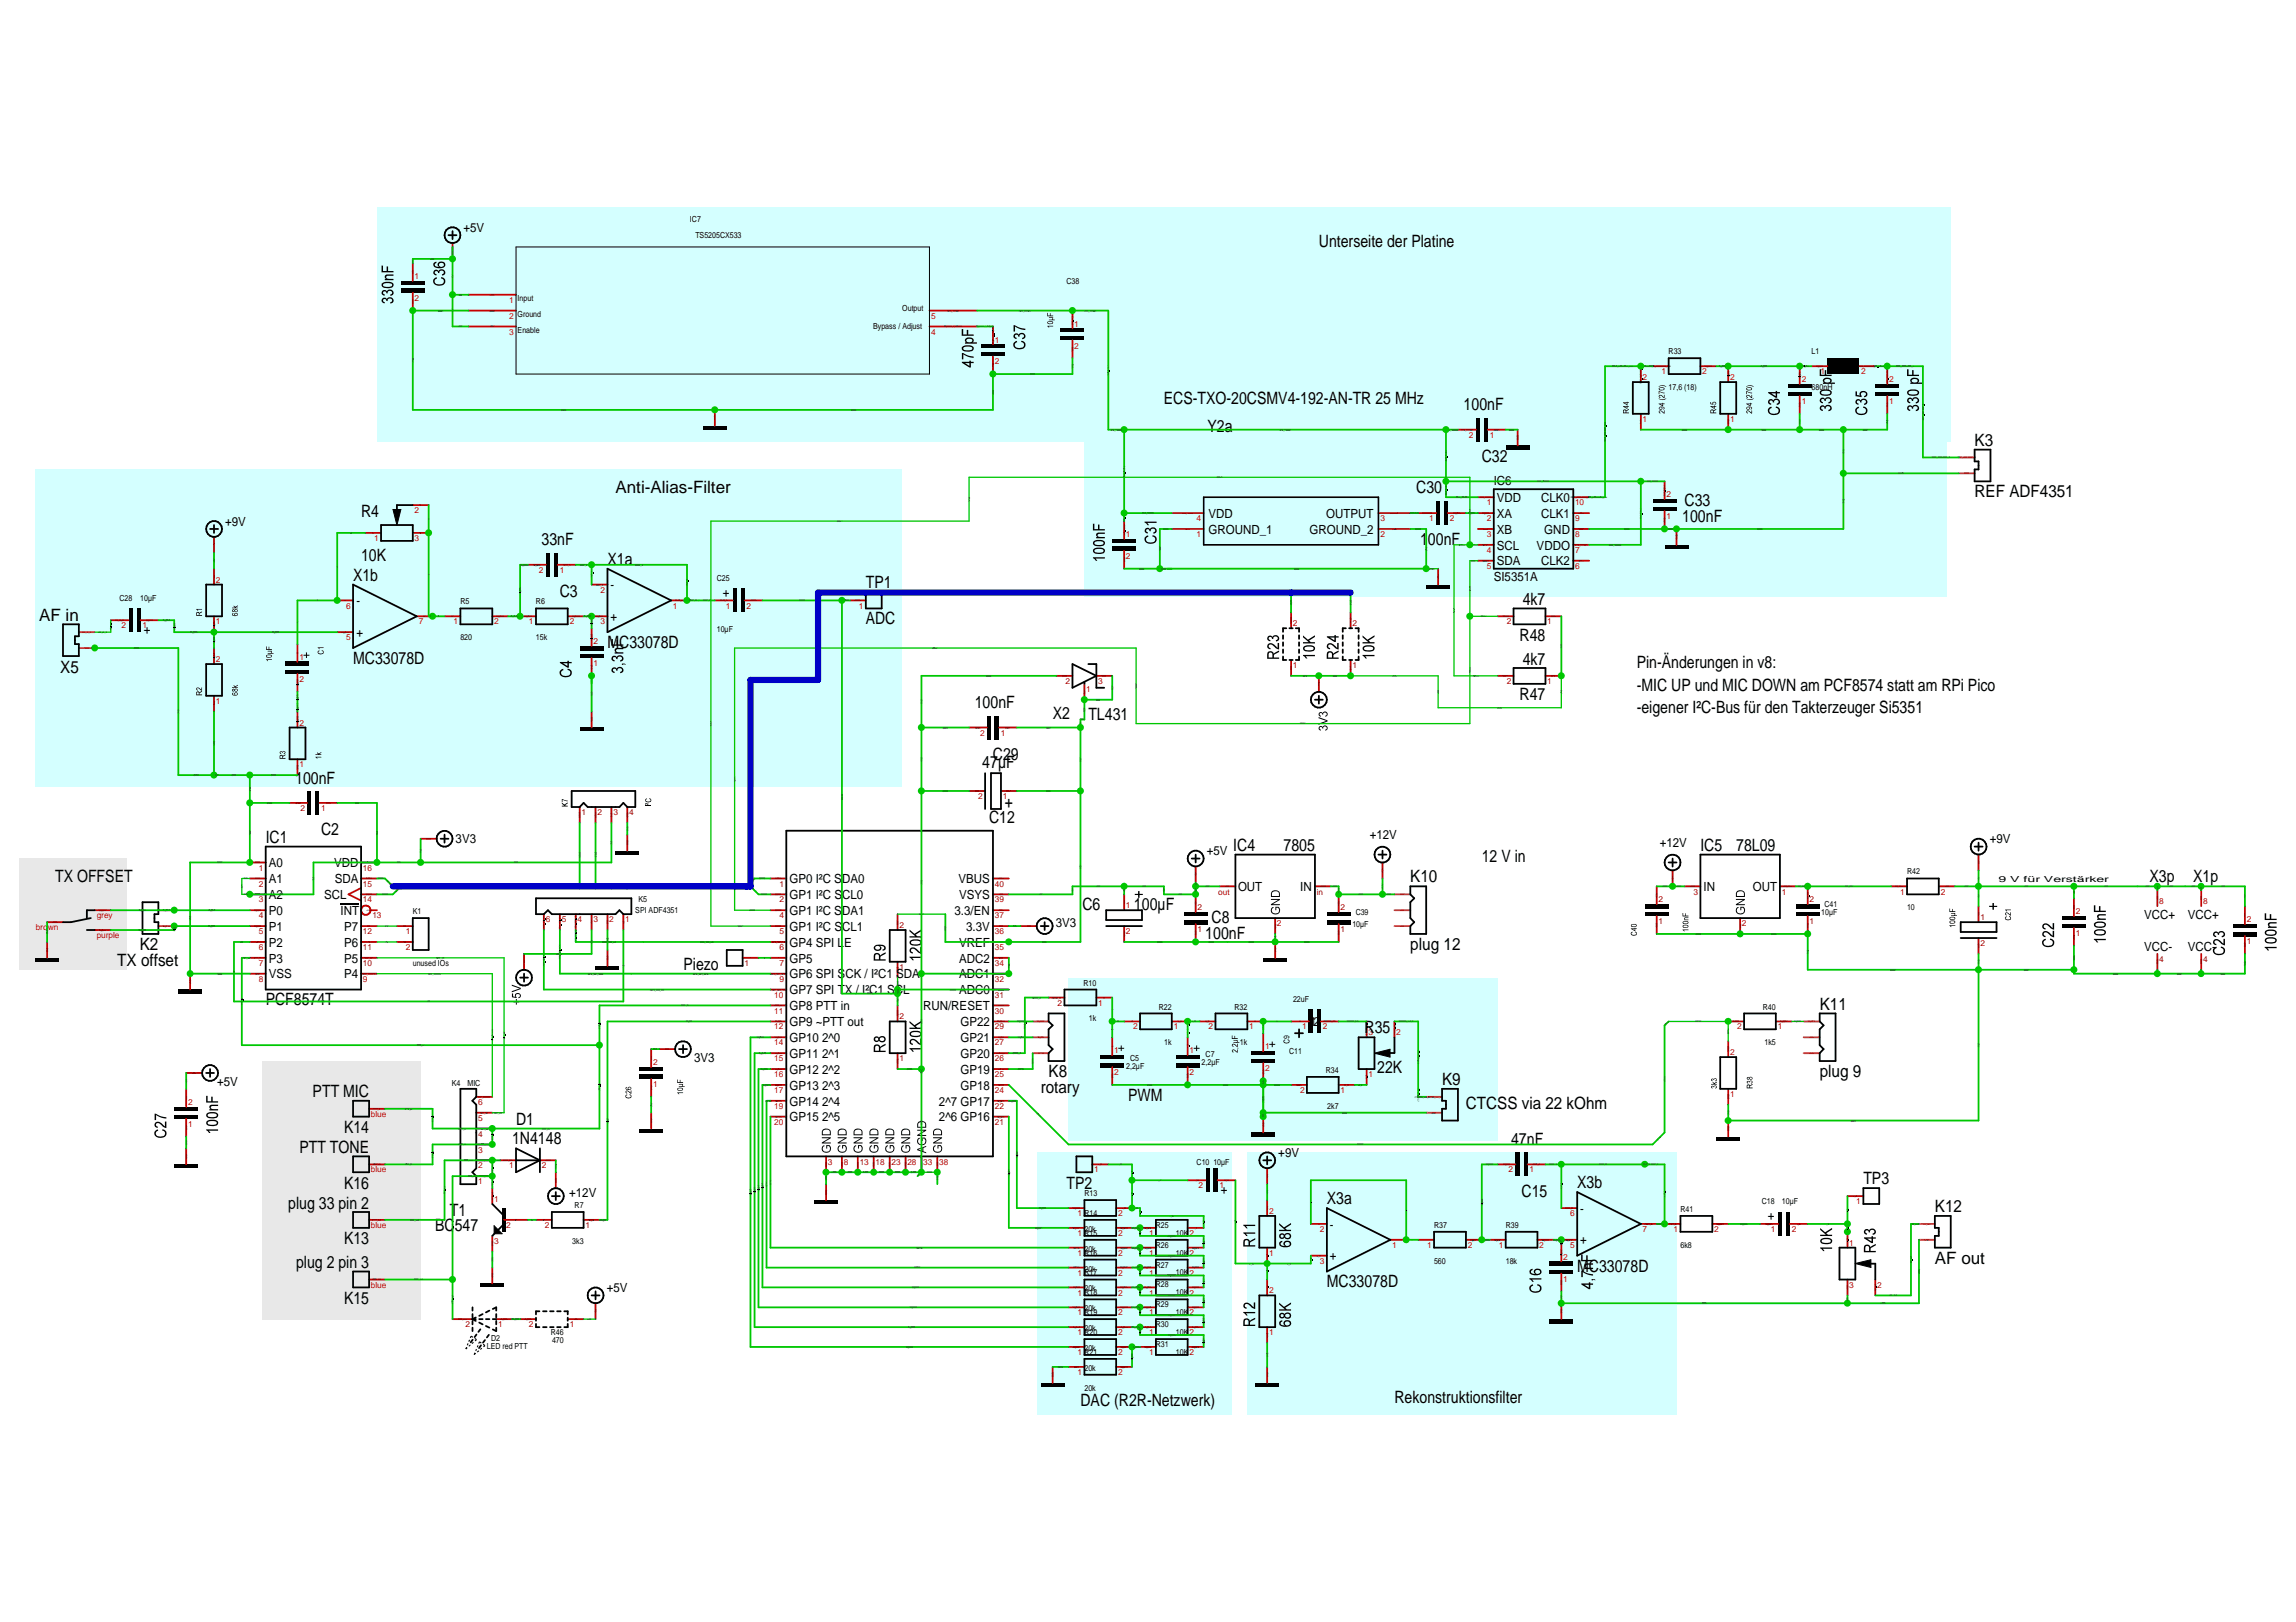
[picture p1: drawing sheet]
<svg xmlns="http://www.w3.org/2000/svg" width="297mm" height="210mm" viewBox="0 0 297 210" stroke-linecap="round" stroke-linejoin="round" font-family="sans-serif">
<defs><g id="words">
<g font-size="2.2">
<text x="170.6" y="32">Unterseite der Platine</text>
<text x="150.6" y="52.3">ECS-TXO-20CSMV4-192-AN-TR 25 MHz</text>
<text x="189.4" y="53.1">100nF</text>
<text x="156.2" y="55.9">Y2a</text>
<text x="191.7" y="59.8">C32</text>
<text x="255.5" y="57.7">K3</text>
<text x="79.6" y="63.8">Anti-Alias-Filter</text>
<text x="183.2" y="63.8">C30</text>
<text x="217.9" y="65.4">C33</text>
<text x="255.5" y="64.3">REF ADF4351</text>
<text x="46.7" y="66.9">R4</text>
<text x="70.1" y="70.6">33nF</text>
<text x="183.7" y="70.5">100nF</text>
<text x="217.6" y="67.5">100nF</text>
<text x="45.7" y="75.1">X1b</text>
<text x="46.7" y="72.6">10K</text>
<text x="72.4" y="77.3">C3</text>
<text x="78.6" y="73.1">X1a</text>
<text x="112" y="76.2">TP1</text>
<text x="5.1" y="80.3">AF in</text>
<text x="78.6" y="83.9">MC33078D</text>
<text x="112" y="80.8">ADC</text>
<text x="196.6" y="82.9">R48</text>
<text x="197" y="78.3">4k7</text>
<text x="7.8" y="87">X5</text>
<text x="45.7" y="85.9">MC33078D</text>
<text x="197" y="86">4k7</text>
<text x="211.8" y="89.4">-MIC UP und MIC DOWN am PCF8574 statt am RPi Pico</text>
<text x="211.8" y="86.4">Pin-Änderungen in v8:</text>
<text x="126.1" y="91.7">100nF</text>
<text x="136.2" y="93.1">X2</text>
<text x="140.8" y="93.1">TL431</text>
<text x="196.6" y="90.6">R47</text>
<text x="211.8" y="92.3">-eigener I²C-Bus für den Takterzeuger Si5351</text>
<text x="38.2" y="101.4">100nF</text>
<text x="127.1" y="99.4">47µF</text>
<text x="128.5" y="98.3">C29</text>
<text x="128" y="106.6">C12</text>
<text x="130" y="104.5">+</text>
<text x="34.4" y="109.1">IC1</text>
<text x="41.6" y="108.1">C2</text>
<text x="159.6" y="110.1">IC4</text>
<text x="166.1" y="110.1">7805</text>
<text x="191.7" y="111.6">12 V in</text>
<text x="220" y="110.1">IC5</text>
<text x="224.6" y="110.1">78L09</text>
<text x="7.1" y="114.2">TX OFFSET</text>
<text x="140" y="117.8">C6</text>
<text x="146.7" y="117.8">100µF</text>
<text x="156.7" y="119.4">C8</text>
<text x="182.5" y="114.2">K10</text>
<text x="278.1" y="114.2">X3p</text>
<text x="283.7" y="114.2">X1p</text>
<text x="15.2" y="125.1">TX offset</text>
<text x="18.1" y="123">K2</text>
<text x="88.4" y="125.6">Piezo</text>
<text x="155.9" y="121.5">100nF</text>
<text x="182.5" y="122.9">plug 12</text>
<text x="34.4" y="130.1">PCF8574T</text>
<text x="235.4" y="130.6">K11</text>
<text x="176.5" y="133.7">R35</text>
<text x="40.4" y="142">PTT MIC</text>
<text x="134.6" y="141.4">rotary</text>
<text x="135.7" y="139.4">K8</text>
<text x="145.9" y="142.5">PWM</text>
<text x="178.2" y="138.9">22K</text>
<text x="186.6" y="140.4">K9</text>
<text x="189.7" y="143.5">CTCSS via 22 kOhm</text>
<text x="235.4" y="139.4">plug 9</text>
<text x="38.7" y="149.2">PTT TONE</text>
<text x="44.5" y="146.6">K14</text>
<text x="66.3" y="148.1">1N4148</text>
<text x="66.8" y="145.5">D1</text>
<text x="195.5" y="148.2">47nF</text>
<text x="44.5" y="153.8">K16</text>
<text x="138" y="153.8">TP2</text>
<text x="171.7" y="155.8">X3a</text>
<text x="196.8" y="154.9">C15</text>
<text x="204" y="153.8">X3b</text>
<text x="241.1" y="153.2">TP3</text>
<text x="37.3" y="156.4">plug 33 pin 2</text>
<text x="44.5" y="161">K13</text>
<text x="56.3" y="159.3">BC547</text>
<text x="58.2" y="157.4">T1</text>
<text x="250.3" y="156.8">K12</text>
<text x="38.3" y="164.1">plug 2 pin 3</text>
<text x="171.7" y="166.6">MC33078D</text>
<text x="204" y="164.5">MC33078D</text>
<text x="250.3" y="163.5">AF out</text>
<text x="44.5" y="168.7">K15</text>
<text x="139.8" y="182">DAC (R2R-Netzwerk)</text>
<text x="180.4" y="181.5">Rekonstruktionsfilter</text>
</g>
<g font-size="1.6">
<text x="60" y="30">+5V</text>
<text x="193.3" y="62.8">IC6</text>
<text x="193.7" y="65">VDD</text>
<text x="199.4" y="65">CLK0</text>
<text x="29.1" y="68">+9V</text>
<text x="156.3" y="67">VDD</text>
<text x="156.3" y="69.1">GROUND_1</text>
<text x="169.4" y="69.1">GROUND_2</text>
<text x="171.6" y="67">OUTPUT</text>
<text x="193.7" y="71.1">SCL</text>
<text x="193.7" y="69.1">XB</text>
<text x="193.7" y="67">XA</text>
<text x="198.8" y="71.1">VDDO</text>
<text x="199.4" y="67">CLK1</text>
<text x="199.8" y="69.1">GND</text>
<text x="79" y="76.3">-</text>
<text x="93.5" y="77.2">+</text>
<text x="193.3" y="75.1">SI5351A</text>
<text x="193.7" y="73.2">SDA</text>
<text x="199.4" y="73.2">CLK2</text>
<text x="18.6" y="82">+</text>
<text x="46.1" y="82.4">+</text>
<text x="46.1" y="78.3">-</text>
<text x="79" y="80.4">+</text>
<text x="34.8" y="112.2">A0</text>
<text x="43.2" y="112.2">VDD</text>
<text x="58.9" y="109.1">3V3</text>
<text x="156.1" y="110.7">+5V</text>
<text x="177.2" y="108.6">+12V</text>
<text x="214.7" y="109.7">+12V</text>
<text x="257.4" y="109.1">+9V</text>
<text x="34.8" y="118.4">P0</text>
<text x="34.8" y="116.3">A2</text>
<text x="34.8" y="114.3">A1</text>
<text x="41.9" y="116.3">SCL</text>
<text x="43.3" y="114.3">SDA</text>
<text x="44.1" y="118.4">INT</text>
<text x="102.1" y="118.4">GP1 I²C SDA1</text>
<text x="102.1" y="116.3">GP1 I²C SCL0</text>
<text x="102.1" y="114.3">GP0 I²C SDA0</text>
<text x="123.5" y="118.4">3.3/EN</text>
<text x="124" y="114.3">VBUS</text>
<text x="124.1" y="116.3">VSYS</text>
<text x="136.6" y="119.9">3V3</text>
<text x="160.2" y="115.3">OUT</text>
<text x="168.2" y="115.3">IN</text>
<text x="220.4" y="115.3">IN</text>
<text x="226.8" y="115.3">OUT</text>
<text x="277.4" y="118.9">VCC+</text>
<text x="283" y="118.9">VCC+</text>
<text x="34.8" y="124.6">P3</text>
<text x="34.8" y="122.5">P2</text>
<text x="34.8" y="120.5">P1</text>
<text x="44.5" y="120.5">P7</text>
<text x="44.5" y="122.5">P6</text>
<text x="44.5" y="124.6">P5</text>
<text x="102.1" y="124.6">GP5</text>
<text x="102.1" y="122.5">GP4 SPI LE</text>
<text x="102.1" y="120.5">GP1 I²C SCL1</text>
<text x="124.1" y="122.5">VREF</text>
<text x="124.1" y="124.6">ADC2</text>
<text x="125" y="120.5">3.3V</text>
<text x="277.4" y="123">VCC-</text>
<text x="283" y="123">VCC-</text>
<text x="34.8" y="126.6">VSS</text>
<text x="44.5" y="126.6">P4</text>
<text x="102.1" y="130.7">GP8 PTT in</text>
<text x="102.1" y="128.7">GP7 SPI TX / I²C1 SCL</text>
<text x="102.1" y="126.6">GP6 SPI SCK / I²C1 SDA</text>
<text x="119.4" y="130.7">RUN/RESET</text>
<text x="124.1" y="126.6">ADC1</text>
<text x="124.1" y="128.7">ADC0</text>
<text x="89.8" y="137.4">3V3</text>
<text x="102.1" y="136.9">GP11 2^1</text>
<text x="102.1" y="134.8">GP10 2^0</text>
<text x="102.1" y="132.8">GP9 ~PTT out</text>
<text x="124.2" y="132.8">GP22</text>
<text x="124.2" y="134.8">GP21</text>
<text x="124.2" y="136.9">GP20</text>
<text x="169.5" y="132.8">1</text>
<text x="169.9" y="132.8">2</text>
<text x="28.1" y="140.5">+5V</text>
<text x="102.1" y="143.1">GP14 2^4</text>
<text x="102.1" y="141">GP13 2^3</text>
<text x="102.1" y="139">GP12 2^2</text>
<text x="121.5" y="143.1">2^7 GP17</text>
<text x="124.2" y="139">GP19</text>
<text x="124.2" y="141">GP18</text>
<text x="102.1" y="145.1">GP15 2^5</text>
<text x="121.5" y="145.1">2^6 GP16</text>
<text x="165.4" y="149.7">+9V</text>
<text x="73.6" y="154.9">+12V</text>
<text x="157.9" y="154.5">+</text>
<text x="172.1" y="159">-</text>
<text x="204.4" y="161">+</text>
<text x="204.4" y="156.9">-</text>
<text x="228.7" y="157.9">+</text>
<text x="78.5" y="167.2">+5V</text>
<text x="172.1" y="163.1">+</text>
</g>
<g font-size="1.1">
<text x="89.3" y="28.7">IC7</text>
<text x="90" y="30.8">TS5205CX533</text>
<text x="67" y="41">Ground</text>
<text x="67" y="39">Input</text>
<text x="116.7" y="40.2">Output</text>
<text x="138" y="36.8">C38</text>
<text x="67" y="43.1">Enable</text>
<text x="112.9" y="42.6">Bypass / Adjust</text>
<text x="215.9" y="45.8">R33</text>
<text x="234.4" y="45.8">L1</text>
<text x="215.9" y="50.5">17,6 (18)</text>
<text x="234.4" y="50.5">680nH</text>
<text x="15.5" y="77.8">C28</text>
<text x="18.1" y="77.8">10µF</text>
<text x="92.7" y="75.1">C25</text>
<text x="59.6" y="82.8">820</text>
<text x="59.6" y="78.2">R5</text>
<text x="69.3" y="82.8">15k</text>
<text x="69.3" y="78.2">R6</text>
<text x="92.7" y="81.8">10µF</text>
<text x="246.7" y="113.2">R42</text>
<text x="53.4" y="118.3">K1</text>
<text x="82.2" y="118.1">SPI ADF4351</text>
<text x="82.6" y="116.8">K5</text>
<text x="175" y="119.9">10µF</text>
<text x="175.4" y="118.4">C39</text>
<text x="235.6" y="118.4">10µF</text>
<text x="236.1" y="117.3">C41</text>
<text x="246.7" y="117.8">10</text>
<text x="258.6" y="114.2">9 V für Verstärker</text>
<text x="53.4" y="125">unused IOs</text>
<text x="140.2" y="127.6">R10</text>
<text x="149.9" y="130.6">R22</text>
<text x="159.7" y="130.6">R32</text>
<text x="167.3" y="129.7">22uF</text>
<text x="228.1" y="130.6">R40</text>
<text x="140.9" y="132.2">1k</text>
<text x="146.2" y="137.3">C5</text>
<text x="150.6" y="135.3">1k</text>
<text x="155.4" y="137.8">2,2µF</text>
<text x="156" y="136.8">C7</text>
<text x="160.4" y="135.3">1k</text>
<text x="166.8" y="136.4">C11</text>
<text x="228.3" y="135.3">1k5</text>
<text x="58.4" y="140.5">K4</text>
<text x="60.5" y="140.5">MIC</text>
<text x="145.7" y="138.3">2,2µF</text>
<text x="171.5" y="138.9">R34</text>
<text x="171.7" y="143.5">2k7</text>
<text x="140.3" y="154.8">R13</text>
<text x="154.8" y="150.7">C10</text>
<text x="157" y="150.7">10µF</text>
<text x="227.9" y="155.8">C18</text>
<text x="230.5" y="155.8">10µF</text>
<text x="74" y="161">3k3</text>
<text x="74.3" y="156.3">R7</text>
<text x="140.3" y="162">20k</text>
<text x="140.3" y="159.4">20k</text>
<text x="149.5" y="158.9">R25</text>
<text x="149.5" y="161.5">R26</text>
<text x="152.1" y="159.9">10K2</text>
<text x="185.5" y="158.9">R37</text>
<text x="194.8" y="158.9">R39</text>
<text x="217.4" y="161.5">6k8</text>
<text x="217.4" y="156.8">R41</text>
<text x="140.3" y="167.1">20k</text>
<text x="140.3" y="164.5">20k</text>
<text x="149.5" y="164">R27</text>
<text x="149.5" y="166.6">R28</text>
<text x="152.1" y="162.5">10K2</text>
<text x="152.1" y="165.1">10K2</text>
<text x="152.1" y="167.6">10K2</text>
<text x="185.5" y="163.5">560</text>
<text x="194.8" y="163.5">18k</text>
<text x="63.5" y="173.6">D2</text>
<text x="71.3" y="172.8">R46</text>
<text x="71.4" y="173.8">470</text>
<text x="140.3" y="172.3">20k</text>
<text x="140.3" y="169.7">20k</text>
<text x="149.5" y="169.2">R29</text>
<text x="149.5" y="171.7">R30</text>
<text x="152.1" y="170.2">10K2</text>
<text x="152.1" y="172.8">10K2</text>
<text x="63" y="174.6">LED red PTT</text>
<text x="140.3" y="177.4">20k</text>
<text x="140.3" y="174.8">20k</text>
<text x="140.3" y="180">20k</text>
<text x="149.5" y="174.3">R31</text>
<text x="152.1" y="175.3">10K2</text>
</g>
<g font-size="1.1" fill="#c70000">
<text x="53.6" y="38.9">2</text>
<text x="53.6" y="36.1">1</text>
<text x="65.9" y="41.3">2</text>
<text x="65.9" y="39.2">1</text>
<text x="120.5" y="41.3">5</text>
<text x="65.9" y="43.3">3</text>
<text x="120.5" y="43.3">4</text>
<text x="128.7" y="47.2">2</text>
<text x="128.7" y="44.3">1</text>
<text x="139" y="45.1">2</text>
<text x="139" y="42.3">1</text>
<text x="212.5" y="49.2">2</text>
<text x="215" y="48.4">1</text>
<text x="220.2" y="48.4">2</text>
<text x="223.8" y="49.2">2</text>
<text x="233.1" y="49.5">2</text>
<text x="233.1" y="52.3">1</text>
<text x="235.5" y="48.4">1</text>
<text x="240.8" y="48.4">2</text>
<text x="244.4" y="49.5">2</text>
<text x="244.4" y="52.3">1</text>
<text x="190" y="56.7">2</text>
<text x="192.7" y="56.7">1</text>
<text x="212.5" y="54.6">1</text>
<text x="223.8" y="54.6">1</text>
<text x="192.3" y="65.4">1</text>
<text x="203.8" y="65.4">10</text>
<text x="215.6" y="64.4">2</text>
<text x="48.4" y="70">1</text>
<text x="53.6" y="66.4">2</text>
<text x="53.6" y="70">3</text>
<text x="145.7" y="69.5">1</text>
<text x="154.8" y="67.5">4</text>
<text x="154.8" y="69.5">1</text>
<text x="178.6" y="67.5">3</text>
<text x="178.6" y="69.5">2</text>
<text x="184.9" y="67.5">1</text>
<text x="187.6" y="67.5">2</text>
<text x="192.3" y="71.6">4</text>
<text x="192.3" y="69.5">3</text>
<text x="192.3" y="67.5">2</text>
<text x="203.8" y="67.5">9</text>
<text x="203.8" y="69.5">8</text>
<text x="203.8" y="71.6">7</text>
<text x="215.6" y="67.2">1</text>
<text x="27.9" y="75.4">2</text>
<text x="69.7" y="74.1">2</text>
<text x="72.4" y="74.1">1</text>
<text x="77.7" y="76.7">2</text>
<text x="145.7" y="72.3">2</text>
<text x="192.3" y="73.6">5</text>
<text x="203.8" y="73.6">6</text>
<text x="15.7" y="81.3">2</text>
<text x="18.4" y="81.3">1</text>
<text x="27.9" y="80.8">1</text>
<text x="44.8" y="82.9">5</text>
<text x="44.8" y="78.8">6</text>
<text x="54.2" y="80.8">7</text>
<text x="58.7" y="80.8">1</text>
<text x="63.9" y="80.8">2</text>
<text x="68.4" y="80.8">1</text>
<text x="73.7" y="80.8">2</text>
<text x="76.8" y="83.4">2</text>
<text x="77.7" y="80.8">3</text>
<text x="87.1" y="78.8">1</text>
<text x="93.9" y="78.8">1</text>
<text x="96.6" y="78.8">2</text>
<text x="111.1" y="78.8">1</text>
<text x="167.3" y="81.1">2</text>
<text x="175" y="81.1">2</text>
<text x="194.9" y="80.8">2</text>
<text x="200.2" y="80.8">1</text>
<text x="27.9" y="85.7">2</text>
<text x="38.7" y="88.3">2</text>
<text x="38.7" y="85.4">1</text>
<text x="76.8" y="86.2">1</text>
<text x="137.8" y="88.5">2</text>
<text x="140.5" y="89.6">1</text>
<text x="142.1" y="88.5">3</text>
<text x="167.3" y="86.5">1</text>
<text x="175" y="86.5">1</text>
<text x="194.9" y="88.5">2</text>
<text x="200.2" y="88.5">1</text>
<text x="27.9" y="91.1">1</text>
<text x="38.7" y="93.9">2</text>
<text x="126.8" y="95.2">2</text>
<text x="129.5" y="95.2">1</text>
<text x="38.7" y="99.3">1</text>
<text x="38.9" y="105">2</text>
<text x="41.6" y="105">1</text>
<text x="75.2" y="105.5">1</text>
<text x="77.3" y="105.5">2</text>
<text x="79.4" y="105.5">3</text>
<text x="81.4" y="105.5">4</text>
<text x="126.5" y="103.4">2</text>
<text x="129.7" y="103.4">1</text>
<text x="33.5" y="112.7">1</text>
<text x="46.9" y="112.7">16</text>
<text x="12.5" y="118.8">grey</text>
<text x="33.5" y="118.8">4</text>
<text x="33.5" y="116.8">3</text>
<text x="33.5" y="114.7">2</text>
<text x="46.9" y="114.7">15</text>
<text x="46.9" y="116.8">14</text>
<text x="48.2" y="118.8">13</text>
<text x="70.6" y="119.4">6</text>
<text x="72.7" y="119.4">5</text>
<text x="74.7" y="119.4">4</text>
<text x="76.8" y="119.4">3</text>
<text x="78.8" y="119.4">2</text>
<text x="80.9" y="119.4">1</text>
<text x="100.8" y="118.8">4</text>
<text x="100.8" y="116.8">2</text>
<text x="100.8" y="114.7">1</text>
<text x="128.7" y="114.7">40</text>
<text x="128.7" y="116.8">39</text>
<text x="128.7" y="118.8">37</text>
<text x="145.7" y="117.5">1</text>
<text x="154.9" y="117.8">2</text>
<text x="157.6" y="115.8">out</text>
<text x="165.2" y="119.9">2</text>
<text x="170.3" y="115.8">in</text>
<text x="173.4" y="117.8">2</text>
<text x="214.6" y="116.8">2</text>
<text x="214.6" y="119.6">1</text>
<text x="219.1" y="115.8">3</text>
<text x="225.4" y="119.9">2</text>
<text x="230.5" y="115.8">1</text>
<text x="234.1" y="116.8">2</text>
<text x="234.1" y="119.6">1</text>
<text x="245.8" y="115.8">1</text>
<text x="251.1" y="115.8">2</text>
<text x="256.2" y="119.1">1</text>
<text x="268.6" y="118.3">2</text>
<text x="279.4" y="117">8</text>
<text x="285" y="117">8</text>
<text x="290.7" y="119.3">2</text>
<text x="4.6" y="120.4">brown</text>
<text x="12.5" y="121.4">purple</text>
<text x="33.5" y="125">7</text>
<text x="33.5" y="123">6</text>
<text x="33.5" y="120.9">5</text>
<text x="46.9" y="120.9">12</text>
<text x="46.9" y="123">11</text>
<text x="46.9" y="125">10</text>
<text x="52.5" y="123">2</text>
<text x="52.5" y="120.9">1</text>
<text x="96.3" y="125">1</text>
<text x="100.8" y="125">7</text>
<text x="100.8" y="123">6</text>
<text x="100.8" y="120.9">5</text>
<text x="116.4" y="120.1">2</text>
<text x="116.4" y="125.5">1</text>
<text x="128.7" y="120.9">36</text>
<text x="128.7" y="123">35</text>
<text x="128.7" y="125">34</text>
<text x="145.7" y="120.9">2</text>
<text x="154.9" y="120.6">1</text>
<text x="173.4" y="120.6">1</text>
<text x="256.2" y="122.4">2</text>
<text x="268.6" y="121.2">1</text>
<text x="279.4" y="124.5">4</text>
<text x="285" y="124.5">4</text>
<text x="290.7" y="122.2">1</text>
<text x="33.5" y="127.1">8</text>
<text x="46.9" y="127.1">9</text>
<text x="100.2" y="131.2">11</text>
<text x="100.2" y="129.1">10</text>
<text x="100.8" y="127.1">9</text>
<text x="116.4" y="131.9">2</text>
<text x="128.7" y="127.1">32</text>
<text x="128.7" y="129.1">31</text>
<text x="128.7" y="131.2">30</text>
<text x="136.8" y="130.2">2</text>
<text x="142.1" y="130.2">1</text>
<text x="84.5" y="137.8">2</text>
<text x="100.2" y="137.3">15</text>
<text x="100.2" y="135.3">14</text>
<text x="100.2" y="133.2">12</text>
<text x="116.4" y="137.3">1</text>
<text x="128.7" y="133.2">29</text>
<text x="128.7" y="135.3">27</text>
<text x="128.7" y="137.3">26</text>
<text x="144.1" y="136.3">1</text>
<text x="146.6" y="133.2">2</text>
<text x="151.8" y="133.2">1</text>
<text x="153.9" y="136.3">1</text>
<text x="156.4" y="133.2">2</text>
<text x="161.6" y="133.2">1</text>
<text x="163.7" y="135.8">1</text>
<text x="168.4" y="133.2">1</text>
<text x="171.1" y="133.2">2</text>
<text x="177" y="134">3</text>
<text x="180.6" y="134">2</text>
<text x="223.8" y="136.6">2</text>
<text x="224.7" y="133.2">2</text>
<text x="230" y="133.2">1</text>
<text x="24.3" y="143">2</text>
<text x="61.9" y="143">6</text>
<text x="84.5" y="140.7">1</text>
<text x="100.2" y="143.5">19</text>
<text x="100.2" y="141.5">17</text>
<text x="100.2" y="139.4">16</text>
<text x="128.7" y="139.4">25</text>
<text x="128.7" y="141.5">24</text>
<text x="128.7" y="143.5">22</text>
<text x="144.1" y="139.1">2</text>
<text x="153.9" y="139.1">2</text>
<text x="163.7" y="138.6">2</text>
<text x="168.2" y="141.5">2</text>
<text x="173.4" y="141.5">1</text>
<text x="177" y="139.4">1</text>
<text x="223.8" y="142">1</text>
<text x="24.3" y="145.8">1</text>
<text x="48" y="144.5">blue</text>
<text x="61.9" y="145.1">5</text>
<text x="61.9" y="147.1">4</text>
<text x="61.9" y="149.2">3</text>
<text x="100.2" y="145.6">20</text>
<text x="128.7" y="145.6">21</text>
<text x="48" y="151.7">blue</text>
<text x="61.9" y="151.2">2</text>
<text x="61.9" y="153.3">1</text>
<text x="63.9" y="155.6">1</text>
<text x="65.9" y="151.2">1</text>
<text x="70.1" y="151.2">2</text>
<text x="107.1" y="150.7">3</text>
<text x="109.2" y="150.7">8</text>
<text x="111.2" y="150.7">13</text>
<text x="113.3" y="150.7">18</text>
<text x="115.3" y="150.7">23</text>
<text x="117.4" y="150.7">28</text>
<text x="119.4" y="150.7">33</text>
<text x="121.5" y="150.7">38</text>
<text x="141.6" y="151.7">1</text>
<text x="155.1" y="153.8">2</text>
<text x="157.8" y="153.8">1</text>
<text x="195.2" y="151.7">2</text>
<text x="197.9" y="151.7">1</text>
<text x="240.2" y="155.8">1</text>
<text x="48" y="158.9">blue</text>
<text x="63.9" y="161">3</text>
<text x="65.5" y="158.9">2</text>
<text x="70.5" y="158.9">2</text>
<text x="75.8" y="158.9">1</text>
<text x="139.4" y="160">1 R15</text>
<text x="139.4" y="157.4">1 R14</text>
<text x="144.7" y="160">2</text>
<text x="144.7" y="157.4">2</text>
<text x="148.7" y="160">1</text>
<text x="164.2" y="157.1">2</text>
<text x="170.8" y="159.4">2</text>
<text x="180.1" y="161.5">1</text>
<text x="184.6" y="161.5">1</text>
<text x="189.9" y="161.5">2</text>
<text x="193.9" y="161.5">1</text>
<text x="199.1" y="161.5">2</text>
<text x="203.1" y="161.5">5</text>
<text x="203.1" y="157.4">6</text>
<text x="212.5" y="159.4">7</text>
<text x="216.5" y="159.4">1</text>
<text x="221.8" y="159.4">2</text>
<text x="229.1" y="159.4">1</text>
<text x="231.8" y="159.4">2</text>
<text x="239.2" y="161.2">1</text>
<text x="48" y="166.6">blue</text>
<text x="139.4" y="167.7">1 R18</text>
<text x="139.4" y="165.1">1 R17</text>
<text x="139.4" y="162.5">1 R16</text>
<text x="144.7" y="167.7">2</text>
<text x="144.7" y="165.1">2</text>
<text x="144.7" y="162.5">2</text>
<text x="148.7" y="162.5">1</text>
<text x="148.7" y="165.1">1</text>
<text x="148.7" y="167.7">1</text>
<text x="164.2" y="167.4">2</text>
<text x="164.2" y="162.5">1</text>
<text x="170.8" y="163.6">3</text>
<text x="202.2" y="163">2</text>
<text x="202.2" y="165.9">1</text>
<text x="239.2" y="166.6">3</text>
<text x="242.8" y="166.6">2</text>
<text x="60.2" y="171.8">2</text>
<text x="64.4" y="171.8">1</text>
<text x="68.4" y="171.8">2</text>
<text x="73.7" y="171.8">1</text>
<text x="139.4" y="172.8">1 R20</text>
<text x="139.4" y="170.2">1 R19</text>
<text x="144.7" y="172.8">2</text>
<text x="144.7" y="170.2">2</text>
<text x="148.7" y="170.2">1</text>
<text x="148.7" y="172.8">1</text>
<text x="164.2" y="172.8">1</text>
<text x="139.4" y="175.4">1 R21</text>
<text x="139.4" y="177.9">1</text>
<text x="144.7" y="175.4">2</text>
<text x="144.7" y="177.9">2</text>
<text x="148.7" y="175.4">1</text>
</g>
<g font-size=".3">
<text x="55.7" y="33.6">+5V</text>
<text x="56.7" y="40.3">GND</text>
<text x="59.3" y="38.2">+5V</text>
<text x="63.4" y="40.3">GND</text>
<text x="63.4" y="38.2">+5V</text>
<text x="122.6" y="40.3">3V3_TCXO</text>
<text x="131.8" y="40.3">3V3_TCXO</text>
<text x="140.3" y="40.3">3V3_TCXO</text>
<text x="59.3" y="42.4">+5V</text>
<text x="63.4" y="42.4">+5V</text>
<text x="122.2" y="42.4">Bypass_/_Adjust</text>
<text x="126.3" y="42.4">Bypass_/_Adjust</text>
<text x="208.6" y="47.5">REF_ADF4351_raw</text>
<text x="211.7" y="47.5">REF_ADF4351_raw</text>
<text x="213.5" y="47.5">REF_ADF4351_raw</text>
<text x="220.6" y="47.5">Sig$56</text>
<text x="222.4" y="47.5">Sig$56</text>
<text x="227.8" y="47.5">Sig$56</text>
<text x="234.9" y="47.5">Sig$56</text>
<text x="240.4" y="47.5">REF_ADF4351_2</text>
<text x="245.3" y="47.5">REF_ADF4351_2</text>
<text x="72.6" y="53.2">GND</text>
<text x="110.1" y="53.2">GND</text>
<text x="133.3" y="48.5">GND</text>
<text x="143.6" y="55.7">3V3_TCXO</text>
<text x="165.5" y="55.7">3V3_TCXO</text>
<text x="187.1" y="55.7">3V3_TCXO</text>
<text x="189" y="55.7">3V3_TCXO</text>
<text x="193.3" y="55.7">GND</text>
<text x="195.2" y="55.7">GND</text>
<text x="217.6" y="55.7">GND</text>
<text x="227.9" y="55.7">GND</text>
<text x="235.3" y="55.7">GND</text>
<text x="241" y="55.7">GND</text>
<text x="249.9" y="59.3">REF_ADF4351_2</text>
<text x="253.3" y="59.3">REF_ADF4351_2</text>
<text x="54.3" y="65.5">S</text>
<text x="157.4" y="61.9">SCL1</text>
<text x="188.4" y="64.5">3V3_TCXO</text>
<text x="191.5" y="64.5">3V3_TCXO</text>
<text x="198.9" y="62.4">3V3_TCXO</text>
<text x="203.2" y="64.5">REF_ADF4351_raw</text>
<text x="205.3" y="64.5">REF_ADF4351_raw</text>
<text x="213.1" y="62.4">3V3_TCXO</text>
<text x="245.6" y="61.4">GND</text>
<text x="254.1" y="61.4">GND</text>
<text x="45.3" y="69.1">A</text>
<text x="48.2" y="69.1">A</text>
<text x="54.3" y="69.1">S</text>
<text x="108.3" y="67.5">SCL1</text>
<text x="147.8" y="66.5">3V3_TCXO</text>
<text x="150.5" y="68.6">GND</text>
<text x="152.9" y="66.5">3V3_TCXO</text>
<text x="153.3" y="68.6">GND</text>
<text x="179.8" y="66.5">OUTPUT</text>
<text x="180.1" y="68.6">GND</text>
<text x="182.4" y="66.5">OUTPUT</text>
<text x="183.1" y="68.6">GND</text>
<text x="184" y="66.5">OUTPUT</text>
<text x="188" y="66.5">Sig$54</text>
<text x="188.8" y="70.6">SCL1</text>
<text x="189.9" y="66.5">Sig$54</text>
<text x="190.3" y="70.6">SCL1</text>
<text x="191.7" y="66.5">Sig$54</text>
<text x="191.8" y="70.6">SCL1</text>
<text x="191.9" y="68.6">&lt;nc&gt;</text>
<text x="203.8" y="70.6">3V3_TCXO</text>
<text x="204.2" y="66.5">&lt;nc&gt;</text>
<text x="204.2" y="68.6">GND</text>
<text x="208.2" y="70.6">3V3_TCXO</text>
<text x="210.2" y="68.6">GND</text>
<text x="215.8" y="68.6">GND</text>
<text x="227.4" y="68.6">GND</text>
<text x="41" y="77.8">A</text>
<text x="44.6" y="77.8">A</text>
<text x="67.3" y="73.2">Sig$36</text>
<text x="69" y="73.2">Sig$36</text>
<text x="72.8" y="73.2">OUT_3</text>
<text x="75" y="73.2">OUT_3</text>
<text x="77.1" y="75.8">OUT_3</text>
<text x="82.2" y="73.2">OUT_3</text>
<text x="87.4" y="77.8">OUT_3</text>
<text x="89.2" y="77.8">OUT_3</text>
<text x="91" y="77.8">OUT_3</text>
<text x="93.2" y="77.8">OUT_3</text>
<text x="97.1" y="77.8">ADC0</text>
<text x="103.4" y="77.8">ADC0</text>
<text x="109" y="77.8">ADC0</text>
<text x="110.6" y="77.8">ADC0</text>
<text x="147.4" y="73.7">GND</text>
<text x="150.3" y="73.7">GND GND</text>
<text x="167.5" y="73.7">GND</text>
<text x="185" y="73.7">GND</text>
<text x="190.3" y="72.7">SDA1</text>
<text x="191.8" y="72.7">SDA1</text>
<text x="204.2" y="72.7">&lt;nc&gt;</text>
<text x="10.7" y="81.9">AF_in_3</text>
<text x="10.9" y="84">GND</text>
<text x="12.7" y="81.9">AF_in_3</text>
<text x="14.9" y="80.4">AF_in_3</text>
<text x="17.3" y="84">GND</text>
<text x="18.9" y="80.4">Sig$60</text>
<text x="21.1" y="80.4">Sig$60</text>
<text x="24.7" y="81.9">Sig$60</text>
<text x="35.2" y="81.9">Sig$60</text>
<text x="44.2" y="81.9">Sig$60</text>
<text x="54.9" y="79.9">S</text>
<text x="55.6" y="79.9">S</text>
<text x="56.7" y="79.9">S</text>
<text x="58.5" y="79.9">S</text>
<text x="64.2" y="79.9">Sig$36</text>
<text x="66" y="79.9">Sig$36</text>
<text x="67.8" y="79.9">Sig$36</text>
<text x="74" y="79.9">Sig$35</text>
<text x="75.6" y="79.9">Sig$35</text>
<text x="77.1" y="79.9">Sig$35</text>
<text x="120.6" y="84">SDA1</text>
<text x="191.6" y="79.9">SDA1</text>
<text x="194.4" y="79.9">SDA1</text>
<text x="200.7" y="79.9">3V3</text>
<text x="127.6" y="87.6">GND</text>
<text x="137.4" y="87.6">GND</text>
<text x="142.6" y="87.6">REF</text>
<text x="168.6" y="87.6">3V3</text>
<text x="172.4" y="87.6">3V3</text>
<text x="180.1" y="87.6">3V3</text>
<text x="190.6" y="87.6">SCL1</text>
<text x="194.4" y="87.6">SCL1</text>
<text x="200.7" y="87.6">3V3</text>
<text x="122" y="94.3">GND</text>
<text x="126.2" y="94.3">GND</text>
<text x="130.1" y="94.3">REF</text>
<text x="135.4" y="94.3">REF</text>
<text x="139.7" y="93.2">REF</text>
<text x="141.8" y="90.7">REF</text>
<text x="168.2" y="93.7">SDA1</text>
<text x="193.7" y="91.7">3V3</text>
<text x="25.1" y="100.4">GND</text>
<text x="27.6" y="100.4">GND</text>
<text x="29.9" y="100.4">GND</text>
<text x="35.1" y="100.4">GND</text>
<text x="34.6" y="104">GND</text>
<text x="38.3" y="104">GND</text>
<text x="42.2" y="104">3V3</text>
<text x="45.9" y="104">3V3</text>
<text x="122" y="102.5">GND</text>
<text x="126.1" y="102.5">GND</text>
<text x="130.2" y="102.5">REF</text>
<text x="135.4" y="102.5">REF</text>
<text x="28.1" y="111.7">GND</text>
<text x="31.5" y="113.8">3V3</text>
<text x="33" y="111.7">GND</text>
<text x="33.1" y="113.8">3V3</text>
<text x="44.4" y="111.7">3V3</text>
<text x="47.4" y="113.8">SDA0</text>
<text x="47.5" y="111.7">3V3</text>
<text x="48.9" y="113.8">SDA0</text>
<text x="51.3" y="111.7">3V3</text>
<text x="55.2" y="108.6">3V3</text>
<text x="66.5" y="111.7">3V3</text>
<text x="98.3" y="113.8">SDA0</text>
<text x="100.3" y="113.8">SDA0</text>
<text x="129.2" y="113.8">&lt;nc&gt;</text>
<text x="6.8" y="119.4">GND</text>
<text x="12.8" y="117.9">Sig$11</text>
<text x="18" y="117.9">Sig$11</text>
<text x="21.1" y="117.9">Sig$11</text>
<text x="21.1" y="120">Sig$12</text>
<text x="27" y="120">Sig$12</text>
<text x="27" y="117.9">Sig$11</text>
<text x="31.5" y="115.8">3V3</text>
<text x="32.9" y="120">Sig$12</text>
<text x="32.9" y="117.9">Sig$11</text>
<text x="33.1" y="115.8">3V3</text>
<text x="36.2" y="115.8">3V3</text>
<text x="47.4" y="115.8">SCL0</text>
<text x="47.4" y="117.9">&lt;nc&gt;</text>
<text x="47.6" y="120">P7</text>
<text x="49.4" y="115.8">SCL0</text>
<text x="49.9" y="120">P7</text>
<text x="52.2" y="120">P7</text>
<text x="95.5" y="120">SCL1</text>
<text x="97" y="117.9">SDA1</text>
<text x="98.5" y="115.8">SCL0</text>
<text x="100.3" y="117.9">SDA1</text>
<text x="100.3" y="120">SCL1</text>
<text x="100.3" y="115.8">SCL0</text>
<text x="118.9" y="118.4">REF</text>
<text x="129.2" y="117.9">&lt;nc&gt;</text>
<text x="129.2" y="115.8">+5V</text>
<text x="129.2" y="120">3V3</text>
<text x="131" y="120">3V3</text>
<text x="132.8" y="120">3V3</text>
<text x="134.4" y="115.8">+5V</text>
<text x="141.8" y="114.8">+5V</text>
<text x="147.7" y="114.8">+5V</text>
<text x="152.4" y="115.8">+5V</text>
<text x="156" y="114.8">+5V</text>
<text x="158.5" y="114.8">+5V</text>
<text x="170.8" y="114.8">+12V</text>
<text x="172.3" y="114.8">+12V</text>
<text x="175.7" y="115.8">+12V</text>
<text x="179.3" y="115.8">+12V</text>
<text x="181.1" y="115.8">+12V</text>
<text x="181.1" y="120">&lt;nc&gt;</text>
<text x="181.1" y="117.9">&lt;nc&gt;</text>
<text x="215" y="114.8">+12V</text>
<text x="216.8" y="114.8">+12V</text>
<text x="218.6" y="114.8">+12V</text>
<text x="230.8" y="114.8">9V_raw</text>
<text x="232.6" y="114.8">9V_raw</text>
<text x="238.8" y="114.8">9V_raw</text>
<text x="245.2" y="114.8">9V_raw</text>
<text x="251.6" y="114.8">+9V</text>
<text x="254.2" y="114.8">+9V</text>
<text x="261.9" y="114.8">+9V</text>
<text x="272.2" y="114.8">+9V</text>
<text x="277.6" y="114.8">+9V</text>
<text x="280.6" y="114.8">+9V</text>
<text x="283.5" y="114.8">+9V</text>
<text x="287.3" y="114.8">+9V</text>
<text x="12.8" y="120.5">Sig$12</text>
<text x="18" y="120.5">Sig$12</text>
<text x="31.1" y="122">LD</text>
<text x="31.3" y="124.1">PTT_in</text>
<text x="32.9" y="124.1">PTT_in</text>
<text x="33.1" y="122">LD</text>
<text x="47.2" y="124.1">MIC_UP</text>
<text x="47.6" y="122">P6</text>
<text x="49.9" y="122">P6</text>
<text x="52.2" y="122">P6</text>
<text x="56.5" y="124.1">MIC_UP</text>
<text x="71.9" y="123.6">+5V</text>
<text x="78" y="122">GP4_SPI_LE</text>
<text x="90.6" y="122">GP4_SPI_LE</text>
<text x="97" y="124.1">1</text>
<text x="98.8" y="124.1">1</text>
<text x="99.8" y="122">GP4_SPI_LE</text>
<text x="100.6" y="124.1">1</text>
<text x="126.1" y="122">REF</text>
<text x="129.2" y="124.1">GND</text>
<text x="129.2" y="122">REF</text>
<text x="134.9" y="122">REF</text>
<text x="149.7" y="122">GND</text>
<text x="156.4" y="122">GND</text>
<text x="161.6" y="122">GND</text>
<text x="168.8" y="122">GND</text>
<text x="219.4" y="121">GND</text>
<text x="229.2" y="121">GND</text>
<text x="244.6" y="125.6">GND</text>
<text x="261.8" y="125.6">GND</text>
<text x="28.1" y="126.1">GND</text>
<text x="33" y="126.1">GND</text>
<text x="46.9" y="126.1">MIC_DOWN</text>
<text x="55.3" y="129.7">LD</text>
<text x="55.4" y="126.1">MIC_DOWN</text>
<text x="76.1" y="126.1">GP6_SPI_SCK</text>
<text x="84.1" y="128.2">GP7_SPI_TX</text>
<text x="88.2" y="130.2">PTT_in</text>
<text x="89.7" y="126.1">GP6_SPI_SCK</text>
<text x="99.7" y="126.1">GP6_SPI_SCK</text>
<text x="99.8" y="128.2">GP7_SPI_TX</text>
<text x="100.2" y="130.2">PTT_in</text>
<text x="112.1" y="128.7">ADC0</text>
<text x="122.9" y="128.2">ADC0</text>
<text x="124.5" y="126.1">GND</text>
<text x="129.1" y="128.2">ADC0</text>
<text x="129.2" y="126.1">GND</text>
<text x="129.2" y="130.2">&lt;nc&gt;</text>
<text x="133.6" y="129.2">GP20_2</text>
<text x="136.1" y="129.2">GP20_2</text>
<text x="142.8" y="129.2">2</text>
<text x="273.4" y="126.1">GND</text>
<text x="281.6" y="126.1">GND</text>
<text x="287.3" y="126.1">GND</text>
<text x="54" y="135.4">PTT_in</text>
<text x="84.5" y="135.9">3V3</text>
<text x="86" y="135.9">3V3</text>
<text x="88.8" y="132.3">Sig$8</text>
<text x="97.9" y="134.3">Sig$20</text>
<text x="98.2" y="136.4">Sig$19</text>
<text x="100.2" y="136.4">Sig$19</text>
<text x="100.2" y="134.3">Sig$20</text>
<text x="100.3" y="132.3">Sig$8</text>
<text x="128.9" y="136.4">GP20_2</text>
<text x="129" y="132.3">Sig$14</text>
<text x="129.1" y="134.3">Sig$9</text>
<text x="131" y="136.4">GP20_2</text>
<text x="131.6" y="132.3">Sig$14</text>
<text x="131.7" y="134.3">Sig$9</text>
<text x="134.2" y="132.3">Sig$14</text>
<text x="134.3" y="136.4">GP19</text>
<text x="134.3" y="134.3">Sig$9</text>
<text x="144.6" y="132.3">2</text>
<text x="146.4" y="132.3">2</text>
<text x="152.4" y="132.3">+_2</text>
<text x="154.2" y="132.3">+_2</text>
<text x="156" y="132.3">+_2</text>
<text x="162.3" y="132.3">+</text>
<text x="165.1" y="132.3">+</text>
<text x="168.1" y="132.3">+</text>
<text x="171.3" y="132.3">CTCSS_full</text>
<text x="174.2" y="132.3">CTCSS_full</text>
<text x="181" y="132.3">CTCSS_out_2</text>
<text x="219.4" y="132.3">GP18</text>
<text x="224.2" y="132.3">GP18</text>
<text x="230.3" y="132.3">Sig$72</text>
<text x="232.1" y="132.3">Sig$72</text>
<text x="233.9" y="132.3">Sig$72</text>
<text x="234.1" y="136.4">&lt;nc&gt;</text>
<text x="234.1" y="134.3">&lt;nc&gt;</text>
<text x="24.9" y="139">+5V</text>
<text x="48.3" y="143.6">PTT_in</text>
<text x="52.4" y="143.6">PTT_in</text>
<text x="61.8" y="142.1">MIC_DOWN</text>
<text x="98.4" y="138.5">Sig$18</text>
<text x="98.7" y="140.5">Sig$17</text>
<text x="99" y="142.6">GP14</text>
<text x="100.2" y="140.5">Sig$17</text>
<text x="100.2" y="138.5">Sig$18</text>
<text x="100.3" y="142.6">GP14</text>
<text x="117.3" y="138.5">GND</text>
<text x="129" y="142.6">Sig$22</text>
<text x="129.1" y="138.5">GP19</text>
<text x="129.1" y="140.5">GP18</text>
<text x="130.6" y="142.6">Sig$22</text>
<text x="131.7" y="138.5">GP19</text>
<text x="148.5" y="140.5">GND</text>
<text x="158.2" y="140.5">GND</text>
<text x="164.9" y="140.5">GND</text>
<text x="167.7" y="140.5">GND</text>
<text x="174" y="140.5">A_3</text>
<text x="175.8" y="140.5">A_3</text>
<text x="183" y="142">CTCSS_out_2</text>
<text x="184.6" y="142.1">CTCSS_out_2</text>
<text x="59.4" y="146.2">PTT_in</text>
<text x="59.4" y="148.2">PTT_in</text>
<text x="62.1" y="144.1">MIC_UP</text>
<text x="62.2" y="146.2">PTT_in</text>
<text x="62.2" y="148.2">PTT_in</text>
<text x="63.9" y="144.1">MIC_UP</text>
<text x="70.2" y="146.2">PTT_in</text>
<text x="100.3" y="144.6">GP15</text>
<text x="129" y="144.6">Sig$21</text>
<text x="173.6" y="144.1">GND</text>
<text x="175.6" y="148.2">GP18</text>
<text x="185.2" y="144.1">GND</text>
<text x="239.4" y="145.1">GND</text>
<text x="48.3" y="150.8">PTT_in</text>
<text x="52.4" y="150.8">PTT_in</text>
<text x="60" y="150.3">PTT_out</text>
<text x="60.5" y="152.3">PTT_out</text>
<text x="62.1" y="150.3">PTT_out</text>
<text x="62.1" y="152.3">PTT_out</text>
<text x="63.6" y="150.3">PTT_out</text>
<text x="65.2" y="150.3">PTT_out</text>
<text x="70.5" y="150.3">+12V</text>
<text x="107.6" y="151.8">GND</text>
<text x="109.6" y="151.8">GND</text>
<text x="111.7" y="151.8">GND</text>
<text x="113.7" y="151.8">GND</text>
<text x="115.8" y="151.8">GND</text>
<text x="117.8" y="151.8">GND</text>
<text x="119.9" y="151.8">GND</text>
<text x="142.1" y="150.8">-_3</text>
<text x="144.7" y="150.8">-_3</text>
<text x="149.8" y="152.8">-_3</text>
<text x="154.6" y="152.8">-_3</text>
<text x="158.4" y="152.8">+_3</text>
<text x="175.7" y="152.8">-</text>
<text x="192.3" y="150.8">Sig$30</text>
<text x="194.5" y="150.8">Sig$30</text>
<text x="198.3" y="150.8">OUT_2</text>
<text x="200.5" y="150.8">OUT_2</text>
<text x="206.9" y="150.8">OUT_2</text>
<text x="212.6" y="150.8">OUT_2 OUT_2</text>
<text x="239.8" y="154.9">-_2</text>
<text x="48.2" y="158">PTT_out</text>
<text x="53.1" y="158">PTT_out</text>
<text x="66.7" y="158">B</text>
<text x="68.7" y="158">B</text>
<text x="70.3" y="158">B</text>
<text x="76.2" y="158">Sig$8</text>
<text x="77.7" y="158">Sig$8</text>
<text x="118.6" y="161.6">GP15</text>
<text x="133.9" y="159">Sig$21</text>
<text x="134.4" y="156.4">Sig$22</text>
<text x="138.8" y="159">Sig$21</text>
<text x="138.8" y="156.4">Sig$22</text>
<text x="138.9" y="161.6">GP15</text>
<text x="145" y="161.6">Sig$28</text>
<text x="145" y="159">Sig$29</text>
<text x="145.2" y="156.4">-_3</text>
<text x="146.5" y="159">Sig$29</text>
<text x="146.5" y="161.6">Sig$28</text>
<text x="146.8" y="156.4">-_3</text>
<text x="148.1" y="159">Sig$29</text>
<text x="148.1" y="161.6">Sig$28</text>
<text x="151.1" y="160">Sig$29</text>
<text x="151.4" y="157.5">-_3</text>
<text x="154.2" y="161.6">Sig$29</text>
<text x="154.5" y="159">-_3</text>
<text x="170.6" y="158.5">-</text>
<text x="180.9" y="160.6">-</text>
<text x="182.7" y="160.6">-</text>
<text x="184.5" y="160.6">-</text>
<text x="190.2" y="160.6">Sig$30</text>
<text x="191.7" y="160.5">Sig$30</text>
<text x="193.3" y="160.6">Sig$30</text>
<text x="199.5" y="160.6">Sig$32</text>
<text x="201" y="160.5">Sig$32</text>
<text x="202.5" y="156.4">OUT_2</text>
<text x="202.5" y="160.6">Sig$32</text>
<text x="212.8" y="158.5">OUT_2</text>
<text x="214.4" y="158.5">OUT_2</text>
<text x="215.9" y="158.5">OUT_2</text>
<text x="222.1" y="158.5">Sig$61</text>
<text x="225.2" y="158.5">Sig$61</text>
<text x="228.4" y="158.5">Sig$61</text>
<text x="232.5" y="158.5">-_2</text>
<text x="236.2" y="158.5">-_2</text>
<text x="247.3" y="158.5">AF_out</text>
<text x="248.8" y="158.5">AF_out</text>
<text x="249" y="160.6">GND</text>
<text x="48.2" y="165.7">PTT_out</text>
<text x="53.6" y="165.7">PTT_out</text>
<text x="118" y="166.7">Sig$17</text>
<text x="118.3" y="164.1">GP14</text>
<text x="138.8" y="166.7">Sig$17</text>
<text x="138.9" y="164.1">GP14</text>
<text x="145" y="166.7">Sig$26</text>
<text x="145" y="164.1">Sig$27</text>
<text x="146.5" y="164.1">Sig$27</text>
<text x="146.5" y="166.7">Sig$26</text>
<text x="148.1" y="164.1">Sig$27</text>
<text x="148.1" y="166.7">Sig$26</text>
<text x="151.1" y="162.6">Sig$28</text>
<text x="151.1" y="165.2">Sig$27</text>
<text x="151.1" y="167.7">Sig$26</text>
<text x="154.2" y="164.1">Sig$28</text>
<text x="154.2" y="166.7">Sig$27</text>
<text x="161.6" y="163.6">+_3</text>
<text x="166.5" y="163.6">+_3</text>
<text x="170.4" y="162.6">+_3</text>
<text x="244.4" y="167.7">AF_out</text>
<text x="59.3" y="170.8">PTT_out</text>
<text x="64.7" y="170.8">Sig$69</text>
<text x="66.3" y="170.8">Sig$69</text>
<text x="67.8" y="170.8">Sig$69</text>
<text x="74.2" y="170.8">+5V</text>
<text x="76" y="170.8">+5V</text>
<text x="117.5" y="171.9">Sig$19</text>
<text x="117.7" y="169.3">Sig$18</text>
<text x="138.8" y="171.9">Sig$19</text>
<text x="138.8" y="169.3">Sig$18</text>
<text x="145" y="171.9">Sig$24</text>
<text x="145" y="169.3">Sig$25</text>
<text x="146.5" y="169.3">Sig$25</text>
<text x="146.5" y="171.9">Sig$24</text>
<text x="148.1" y="169.3">Sig$25</text>
<text x="148.1" y="171.9">Sig$24</text>
<text x="151.1" y="170.3">Sig$25</text>
<text x="151.1" y="172.9">Sig$24</text>
<text x="154.2" y="169.3">Sig$26</text>
<text x="154.2" y="171.9">Sig$25</text>
<text x="220.2" y="168.8">GND</text>
<text x="243.3" y="168.8">GND</text>
<text x="117.2" y="174.4">Sig$20</text>
<text x="136.9" y="177">GND</text>
<text x="138.8" y="174.4">Sig$20</text>
<text x="138.9" y="177">GND</text>
<text x="145" y="174.4">Sig$23</text>
<text x="145" y="177">Sig$23</text>
<text x="146.5" y="174.4">Sig$23</text>
<text x="148.1" y="174.4">Sig$23</text>
<text x="154.2" y="174.4">Sig$24</text>
</g>
</g></defs>
<g fill="#d4ffff">
<path d="M4.6 60.7h112v41.2h-112z"/>
<path d="M48.8 26.8h203.6v30.4h-203.6z"/>
<path d="M140.3 49.4h111.6v27.8h-111.6z"/>
<path d="M138.2 126.5h55.6v21.1h-55.6z"/>
<path d="M161.4 149.1h55.5v33.9h-55.5z"/>
<path d="M134.1 149.1h25.2v33.9h-25.2z"/>
</g>
<g fill="#e8e8e8">
<path d="M2.5 111.1h13.9v14.4h-13.9z"/>
<path d="M33.9 137.3h20.5v33.4h-20.5z"/>
</g>
<g fill="#000">
<path d="M49.4 36.7a1.24 1.24 0 0 1 1.5 0 .47 .47 0 0 1-.5 .6h-.3v-.2h.3a.23 .23 0 0 0 .3-.2 .23 .23 0 0 0-.3-.2 .74 .74 0 0 0-.8 .2l.1 .2h.4v.2l-.5-.1-.2-.2zM49.5 38.6l.3-.1 .2 .2a.43 .43 0 0 1 .8-.1 .43 .43 0 0 1-.3 .7v-.2a.28 .28 0 0 0 .2-.3 .28 .28 0 0 0-.3-.2 .28 .28 0 0 0-.3 .3l.1 .1-.2-.1a.2 .2 0 0 0-.2-.2 .2 .2 0 0 0-.2 .2 .2 .2 0 0 0 .2 .2v.2a.37 .37 0 0 1-.4-.2 .37 .37 0 0 1 .1-.5zM49.5 37.6l.3-.1 .2 .2a.43 .43 0 0 1 .8-.1 .43 .43 0 0 1-.3 .7v-.2a.28 .28 0 0 0 .2-.3 .28 .28 0 0 0-.3-.2 .28 .28 0 0 0-.3 .3l.1 .1h-.2a.2 .2 0 0 0-.2-.3 .2 .2 0 0 0-.2 .2 .2 .2 0 0 0 .2 .2v.2a.37 .37 0 0 1-.4-.2 .37 .37 0 0 1 .1-.5zM49.9 35.6l1-.1v.2h-.8l-.1 .2 .1 .2h.8v.2h-1.1v-.2h.2l-.2-.3zM49.4 34.4h.2v.7h.4v-.6h.2v.6h.7v.1h-1.5zM53.3 39.2l.1 .1h.1l-.1-.1h.1a.12 .12 0 0 1-.1 .1 .12 .12 0 0 1-.1-.1zM53.3 35.1v.1l.1-.1 .1 .1h-.2zM53.4 35.3h.1l-.1 .1-.1-.1zM53.3 39h.2l-.2 .1h.2h-.2l.2-.1zM53.3 38.8h.2v.1v-.1l-.2 .1h.2h-.2zM53.3 34.9l.2 .1-.2 .1 .2-.1zM51.9 37.4h3v.5h-3z"/>
<path d="M51.9 36.3h3v.6h-3zM56.2 34l.3-.1v.1a.26 .26 0 0 0-.3 .4 .26 .26 0 0 0 .4 .1h.7a.27 .27 0 0 0 .1-.4 .27 .27 0 0 0-.4-.1l-.2 .2v.3a.4 .4 0 0 1-.1-.5 .4 .4 0 0 1 .5-.1 .43 .43 0 0 1 .4 .5 .43 .43 0 0 1-.5 .3 .78 .78 0 0 1-1.1-.5zM56.2 36.1l.3-.2v.1a.36 .36 0 0 0-.3 .4 .36 .36 0 0 0 .3 .4h.3a.41 .41 0 0 0 .6-.2 .41 .41 0 0 0-.4-.6l.1-.1a.58 .58 0 0 1 .5 .7 .58 .58 0 0 1-.8 .4 .59 .59 0 0 1-.6-.2 .59 .59 0 0 1 0-.7zM56.2 35l.3-.1 .2 .2a.43 .43 0 0 1 .8-.1 .43 .43 0 0 1-.3 .7v-.2a.28 .28 0 0 0 .2-.3 .28 .28 0 0 0-.3-.2 .28 .28 0 0 0-.3 .2l.1 .1h-.2a.2 .2 0 0 0-.2-.2 .2 .2 0 0 0-.2 .2 .2 .2 0 0 0 .2 .2v.1a.37 .37 0 0 1-.4-.2 .37 .37 0 0 1 .1-.4zM58.4 32.4v.1l.2-.1 .1 .1-.3 .1zM58.5 32.6l.1 .1h-.1zM58.4 32.2l.3 .1-.3 .1 .2-.1zM90.9 55.1h3.1v.5h-3.1zM92.4 54.2v.1h.2l-.1-.1h.1a.12 .12 0 0 1-.1 .2 .12 .12 0 0 1-.1-.2zM92.4 54h.2l-.2 .1h.2h-.2l.2-.1zM92.4 53.8h.1l.1 .1-.1-.1-.1 .1h.2h-.2zM124.4 45.7l.9 .3 .7 .1v.2l-.7-.1-.7-.4v.7h-.2z"/>
<path d="M124.5 44.9a1.24 1.24 0 0 1 1.5 .1 .47 .47 0 0 1-.6 .5h-.2v-.2h.3a.23 .23 0 0 0 .3-.2 .23 .23 0 0 0-.3-.2 .74 .74 0 0 0-.9 .2l.1 .2h.5v.2l-.6-.1-.2-.2zM124.4 46.8h1v.2h-.6l.6 .3v-.6h.2v.1h.4v.2h-.4v.6h-.2l-1-.7zM124.4 42.6h.2v.7h.5v-.6h.2v.6h.7v.2h-1.6zM124.9 43.8a.68 .68 0 0 1 1.1 .3l-.2 .2h.6v.2h-1.6v-.2h.8l.2-.1a.37 .37 0 0 0-.4-.4 .37 .37 0 0 0-.4 .4h.1l-.1 .1-.2-.2zM128.4 47.4v.1h.2l-.1-.1h.1a.12 .12 0 0 1-.1 .2 .12 .12 0 0 1-.1-.2zM128.4 43.7v.1l.1-.1 .1 .1-.1-.1-.1 .1zM128.4 43.6h.1h.1h-.1l-.1 .1zM128.4 42.5v.1l.1-.1 .1 .1-.1-.1-.1 .1zM128.4 43.9h.2h-.1l-.1 .1zM128.4 42.4h.2zM128.4 47.2h.2l-.2 .1h.2h-.2l.1-.1zM128.4 47h.1l.1 .1-.1-.1-.1 .1h.2h-.2z"/>
<path d="M128.4 44.3h.1l.1 .2-.1-.2h-.1v.1l.1-.1 .1 .2h-.2zM128.4 43.3l.2 .1zM128.4 43.1l.2-.1v.2l-.2-.1h.1v-.1zM128.4 42.8h.2l-.2 .1h.2zM128.4 42.6h.2v.1h-.2h.2zM128.4 44.2l.3 .1h-.3l.1-.1zM128.4 44l.3 .1h-.3h.2zM128.6 43.4l.1 .1zM128.6 43.2l.1 .1zM128.4 42.8h.3zM126.9 45.6h3.1v.5h-3.1zM126.9 44.6h3.1v.5h-3.1z"/>
<path d="M131.1 42.1l.9 .3 .7 .1v.2l-.7-.1-.7-.4v.7h-.2zM131.2 44.3l.4-.2v.2a.36 .36 0 0 0-.3 .3 .36 .36 0 0 0 .3 .4h.3a.41 .41 0 0 0 .6-.2 .41 .41 0 0 0-.4-.5v-.2a.58 .58 0 0 1 .6 .7 .58 .58 0 0 1-.8 .4 .59 .59 0 0 1-.7-.2 .59 .59 0 0 1 0-.7zM131.2 43.2l.4-.1 .2 .2a.43 .43 0 0 1 .7-.1 .43 .43 0 0 1-.3 .7v-.2a.28 .28 0 0 0 .2-.3 .28 .28 0 0 0-.3-.2 .28 .28 0 0 0-.2 .3v.1h-.2a.2 .2 0 0 0-.1-.3 .2 .2 0 0 0-.3 .2 .2 .2 0 0 0 .2 .2v.2a.37 .37 0 0 1-.4-.2 .37 .37 0 0 1 .1-.5zM135.7 41.1h.5v.2v.1h.3h-.8h.3l.2-.1-.1-.2h-.4zM135.5 41.7l.2-.1-.1 .1a.31 .31 0 0 0 .3 .2 .31 .31 0 0 0 .2-.2l-.4-.1a.27 .27 0 0 1 .4 0 .27 .27 0 0 1 .1 .3 .39 .39 0 0 1-.4 .1 .39 .39 0 0 1-.3-.3zM135.5 42.2h.7h-.5l.1 .2h-.1zM135.5 40.5h.1v.3h.2v-.3h.1v.3h.3v.1h-.7zM138.7 45.4v.1l.2-.1-.2-.1 .2 .1a.12 .12 0 0 1-.1 .1 .12 .12 0 0 1-.2-.1zM138.7 40.7h.1h.1l-.1 .1h-.1h.1l.1-.1h-.2v.1zM138.6 42h.3l-.1 .1v-.1h-.1v.1zM138.6 41.6l.3 .1h-.1v-.1h-.1v.1zM138.7 41.1v.1h.2v-.1a.1 .1 0 0 1-.1 .1 .1 .1 0 0 1-.1-.1z"/>
<path d="M138.6 45.1h.3l-.2 .2h.2h-.3l.2-.1zM138.7 45l.1-.1 .1 .2-.1-.1-.1 .1h.2h-.3zM138.6 41.7l.3 .1-.3 .1 .3-.1zM138.6 41.3l.3 .1h-.3zM138.6 40.9h.3l-.1 .1h.1h-.3h.1zM138.9 41.4v.2zM137.2 43.5h3.1v.5h-3.1zM137.2 42.5h3.1v.5h-3.1zM190.9 54.1h.6v3.1h-.6zM192 54.1h.5v3.1h-.5zM194.8 57.7h3.1v.5h-3.1zM196.2 56.8h.1v.1h.1l-.1-.1h.1a.12 .12 0 0 1-.1 .1 .12 .12 0 0 1-.1-.1z"/>
<path d="M196.2 56.6h.2l-.1 .1h.1h-.2l.2-.1zM196.2 56.4h.2v.1v-.1l-.2 .1h.2h-.2zM210 53.1l.3-.1 .1 .1 .3-.2v.1l-.3 .3v.1h.3v.1h-.7v-.3h.1v.2h.2v-.3l-.3 .1zM210 52.6h.5v-.1l.2 .1h-.5l.3 .2v-.2v.3zM210 52.1h.5v-.1l.2 .2h-.5l.3 .1v-.1v.2zM212.2 54.8v-.1v.2l.2-.1-.1-.1 .1 .1a.12 .12 0 0 1-.1 .1 .12 .12 0 0 1-.1-.1zM212.2 48.1l.2 .1h-.1v-.1h-.1v.1zM212.2 47.9v.1l.1-.1 .1 .1h-.2zM212.2 47.4l.2 .1-.1-.1-.1 .1zM212.2 49.5h.2l-.1 .1h.1h-.2h.1l-.1-.1v.1zM212.2 49.3v.1h.1v-.1v.1h.1v-.1v.1h-.2zM212.2 49.1v.1l.1-.1 .1 .1h-.2z"/>
<path d="M212.2 48.8l.2-.1v.2h-.2h.1v-.1zM212.2 48.6h.1l.1 .1-.1-.1-.1 .1h.2h-.2zM212.2 48.4v.1l.1-.1 .1 .1h-.2zM212.2 48.3h.2h-.2h.1v.1zM212.2 47.8l.2 .1zM212.2 47.5l.2 .1zM212.2 47.2h.2l-.1 .1h.1l-.2 .1 .1-.1h-.1l.1-.1zM212.2 54.5h.2l-.2 .2h.2h-.2l.1-.2zM212.2 54.3h.1l.1 .2-.1-.2-.1 .1 .2 .1h-.2zM212.4 48.9v.2zM212.4 47.6v.2zM214.6 50.6l.7 .2v.1l-.6-.2v.3h-.1z"/>
<path d="M214.6 50.2l.2-.1-.1 .2a.31 .31 0 0 0 .3 .1 .31 .31 0 0 0 .2-.1l-.4-.1a.27 .27 0 0 1 .4-.1 .27 .27 0 0 1 .1 .4 .39 .39 0 0 1-.4 .1 .39 .39 0 0 1-.3-.4zM214.6 52.7a.39 .39 0 0 1 .4-.1 .39 .39 0 0 1 .3 .3l-.1 .1v-.1a.27 .27 0 0 0-.4-.2h-.1v.2h.2v-.2l.2 .1a.22 .22 0 0 1-.3 .2 .22 .22 0 0 1-.2-.3zM214.7 53.1a.56 .56 0 0 1 .6 .3v-.3v.4l-.5-.3-.1 .1 .1 .1-.1 .1-.1-.2zM214.7 51.1a.56 .56 0 0 1 .6 .3v-.3v.4l-.5-.3-.1 .1 .1 .1-.1 .1-.1-.2zM214.6 52.2h.5l.1-.1 .1 .2h-.5l.3 .2v-.2h.1v.3h-.1zM214.6 51.5l.1 .1a.9 .9 0 0 0 .9-.1 .63 .63 0 0 1-1 0zM214.6 50l.5-.2 .2 .1 .3 .2a.87 .87 0 0 0-1 0zM221.3 52h.1v.2h.2a.22 .22 0 0 1 .3-.2 .22 .22 0 0 1 0 .4h-.1l.2-.2-.1-.1h-.2v.3l-.4-.1zM221.3 53.1l.3-.1 .1 .1 .3-.2v.1l-.3 .3v.1h.3v.1h-.7v-.3h.1v.2h.2v-.3l-.3 .1zM221.3 52.6h.5v-.1l.2 .1h-.5l.3 .2v-.2v.3zM223.5 48v.1h.2v-.1l-.1 .1 .1-.1v.1h-.2zM223.5 54.8v-.1v.2l.2-.1-.1-.1 .1 .1a.12 .12 0 0 1-.1 .1 .12 .12 0 0 1-.1-.1z"/>
<path d="M223.5 48.7v.1l.1-.1 .1 .1h-.1v-.1l-.1 .1zM223.5 48.2h.1h.1l-.2 .1zM223.5 48.6h.2zM223.5 54.5h.2l-.2 .2h.2h-.2l.2-.2zM223.5 54.3h.1l.1 .2-.1-.2-.1 .1 .2 .1h-.2zM223.5 48.5h.2h.1h-.2h.1l-.1 .1zM223.5 48.3l.2 .1zM225.9 50.6l.8 .2v.1l-.7-.2v.3h-.1zM225.9 50.2l.2-.1-.1 .2a.31 .31 0 0 0 .3 .1 .31 .31 0 0 0 .3-.1l-.5-.1a.27 .27 0 0 1 .4-.1 .27 .27 0 0 1 .1 .4 .39 .39 0 0 1-.4 .1 .39 .39 0 0 1-.3-.4zM226 52.7a.39 .39 0 0 1 .4-.1 .39 .39 0 0 1 .3 .3l-.2 .1 .1-.1a.27 .27 0 0 0-.4-.2h-.2v.2h.3v-.2l.1 .1a.22 .22 0 0 1-.3 .2 .22 .22 0 0 1-.1-.3zM226 53.1a.56 .56 0 0 1 .6 .3v-.3h.1v.4l-.6-.3-.1 .1 .1 .1-.1 .1-.1-.2zM226 51.1a.56 .56 0 0 1 .6 .3v-.3h.1v.4l-.6-.3-.1 .1 .1 .1-.1 .1-.1-.2z"/>
<path d="M225.9 52.2h.5l.1-.1 .2 .2h-.6l.3 .2v-.2h.1v.3h-.1zM225.9 51.5l.2 .1a.9 .9 0 0 0 .8-.1 .63 .63 0 0 1-1 0zM225.9 50l.5-.2 .3 .1 .2 .2a.87 .87 0 0 0-1 0zM228.8 52.8l.4-.2v.2a.36 .36 0 0 0-.3 .3 .36 .36 0 0 0 .3 .4l.3 .1a.41 .41 0 0 0 .6-.3 .41 .41 0 0 0-.4-.5l.1-.2a.58 .58 0 0 1 .5 .7 .58 .58 0 0 1-.8 .4 .59 .59 0 0 1-.7-.2 .59 .59 0 0 1 0-.7zM228.8 51.8l.4-.2 .2 .2a.43 .43 0 0 1 .7-.1 .43 .43 0 0 1-.2 .7l-.1-.2a.28 .28 0 0 0 .3-.3 .28 .28 0 0 0-.3-.2 .28 .28 0 0 0-.3 .3v.1h-.2a.2 .2 0 0 0-.1-.3 .2 .2 0 0 0-.3 .2 .2 .2 0 0 0 .3 .2l-.1 .2a.37 .37 0 0 1-.3-.2 .37 .37 0 0 1 0-.4zM228.7 50.7h1v.2h-.5l.5 .4v-.7h.2v.1h.4v.2h-.4v.6h-.2l-1-.6zM231.3 49.7h3.1v.5h-3.1zM231.3 50.7h3.1v.5h-3.1zM232.7 48.2h.2h-.1l.1-.1 .1 .1h-.3zM232.7 52.6l.1-.1v.2l.1-.1-.1-.1 .2 .1a.12 .12 0 0 1-.2 .1 .12 .12 0 0 1-.1-.1zM232.8 48.8v.1l.1-.1 .1 .1h-.1v-.1l-.1 .1zM232.7 48.3v.1l.2-.1h.1l-.3 .1z"/>
<path d="M232.8 48.7h.2zM232.7 52.3h.3l-.2 .2h.2h-.3l.2-.2zM232.7 52.1h.2l.1 .2-.1-.2-.2 .1 .3 .1h-.3zM232.8 48.6h.2v.1l-.2-.1h.2l-.2 .1zM232.7 48.5h.3zM235.5 50.6a1.24 1.24 0 0 1 1.5 .1 .47 .47 0 0 1-.6 .5h-.2v-.1l.3-.1a.23 .23 0 0 0 .3-.2 .23 .23 0 0 0-.3-.2 .74 .74 0 0 0-.9 .2l.1 .2 .5 .1v.1h-.4l-.3-.2zM236.4 46.4h4.2v2h-4.2zM235.5 52.6l.4-.1 .2 .1a.43 .43 0 0 1 .7-.1 .43 .43 0 0 1-.2 .7l-.1-.2a.28 .28 0 0 0 .2-.3 .28 .28 0 0 0-.3-.2 .28 .28 0 0 0-.2 .3v.1h-.2a.2 .2 0 0 0-.1-.3 .2 .2 0 0 0-.3 .2 .2 .2 0 0 0 .2 .2v.2a.37 .37 0 0 1-.4-.2 .37 .37 0 0 1 .1-.4zM235.5 51.6l.4-.1 .2 .1a.43 .43 0 0 1 .7-.1 .43 .43 0 0 1-.2 .7l-.1-.2a.28 .28 0 0 0 .2-.3 .28 .28 0 0 0-.3-.2 .28 .28 0 0 0-.2 .3v.1h-.2a.2 .2 0 0 0-.1-.3 .2 .2 0 0 0-.3 .2 .2 .2 0 0 0 .2 .2v.2a.37 .37 0 0 1-.4-.2 .37 .37 0 0 1 .1-.4zM235.4 47.8h.2v.7h.5v-.6h.2v.6h.7v.2h-1.6zM235.9 49a.68 .68 0 0 1 1.1 .3l-.2 .2h.6v.2h-1.6v-.2h.8l.2-.1a.37 .37 0 0 0-.4-.4 .37 .37 0 0 0-.4 .4h.1l-.1 .1-.2-.2zM240.1 52.8l.4-.2v.2a.36 .36 0 0 0-.3 .3 .36 .36 0 0 0 .3 .4l.3 .1a.41 .41 0 0 0 .6-.3 .41 .41 0 0 0-.4-.5l.1-.2a.58 .58 0 0 1 .5 .7 .58 .58 0 0 1-.8 .4 .59 .59 0 0 1-.7-.2 .59 .59 0 0 1 0-.7z"/>
<path d="M240.1 51.8l.4-.2 .2 .2a.43 .43 0 0 1 .7-.1 .43 .43 0 0 1-.2 .7v-.2a.28 .28 0 0 0 .2-.3 .28 .28 0 0 0-.3-.2 .28 .28 0 0 0-.3 .3v.1h-.2a.2 .2 0 0 0-.1-.3 .2 .2 0 0 0-.3 .2 .2 .2 0 0 0 .3 .2l-.1 .2a.37 .37 0 0 1-.3-.2 .37 .37 0 0 1 0-.4zM240.1 50.7h.1v.4l.5 .1a.44 .44 0 0 1 .1-.6 .44 .44 0 0 1 .6 .1 .39 .39 0 0 1 .2 .4 .39 .39 0 0 1-.4 .3v-.2h.1a.29 .29 0 0 0-.3-.4 .29 .29 0 0 0-.1 .4l-.1 .2-.7-.1zM242.6 49.7h3.1v.5h-3.1zM242.6 50.7h3.1v.5h-3.1zM244 52.6l.1-.1v.2l.1-.1-.1-.1 .2 .1a.12 .12 0 0 1-.2 .1 .12 .12 0 0 1-.1-.1zM244 48.1h.3l-.1 .1v-.1h-.1v.1zM244 47.9l.1 .1 .1-.1 .1 .1h-.3zM244.1 47.5l.1 .1 .1-.1v.1l-.2-.1v.1zM244 49.5h.3l-.1 .1h.1h-.3h.1v-.1l-.1 .1zM244 49.3l.1 .1v-.1l.1 .1 .1-.1v.1h-.3zM244 49.1l.1 .1 .1-.1 .1 .1h-.3zM244 48.8l.3-.1v.2l-.3-.1 .2 .1v-.1z"/>
<path d="M244.1 48.6h.1l.1 .1-.1-.1-.1 .1h.2h-.3zM244 48.4l.1 .1 .1-.1 .1 .1h-.3zM244 48.2l.3 .1h-.2h.1zM244 47.8h.3zM244 52.3h.3l-.2 .2h.2h-.3l.2-.2zM244.1 52.1h.1l.1 .2-.1-.2-.1 .1 .2 .1h-.3zM244.3 48.9v.2zM244.3 47.6v.2zM246.8 50.6a1.24 1.24 0 0 1 1.5 .1 .47 .47 0 0 1-.6 .5h-.2v-.1l.3-.1a.23 .23 0 0 0 .3-.2 .23 .23 0 0 0-.3-.2 .74 .74 0 0 0-.9 .2l.1 .2 .5 .1v.1h-.4l-.3-.2zM246.8 52.6l.4-.1 .2 .1a.43 .43 0 0 1 .7-.1 .43 .43 0 0 1-.2 .7l-.1-.2a.28 .28 0 0 0 .3-.3 .28 .28 0 0 0-.4-.2 .28 .28 0 0 0-.2 .3v.1h-.2a.2 .2 0 0 0-.1-.3 .2 .2 0 0 0-.3 .2 .2 .2 0 0 0 .2 .2v.2a.37 .37 0 0 1-.4-.2 .37 .37 0 0 1 .1-.4zM246.8 51.6l.4-.1 .2 .1a.43 .43 0 0 1 .7-.1 .43 .43 0 0 1-.2 .7l-.1-.2a.28 .28 0 0 0 .3-.3 .28 .28 0 0 0-.4-.2 .28 .28 0 0 0-.2 .3v.1h-.2a.2 .2 0 0 0-.1-.3 .2 .2 0 0 0-.3 .2 .2 .2 0 0 0 .2 .2v.2a.37 .37 0 0 1-.4-.2 .37 .37 0 0 1 .1-.4zM246.7 47.8h.2v.7h.5v-.6h.2v.6h.7v.2h-1.6z"/>
<path d="M247.2 49a.68 .68 0 0 1 1.1 .3l-.2 .2h.6v.2h-1.6v-.2h.8l.2-.1a.37 .37 0 0 0-.4-.4 .37 .37 0 0 0-.4 .4h.1l-.1 .1-.2-.2zM25.4 79.3l.3-.1 .1 .2 .3-.3v.1l-.3 .3v.1h.3v.1h-.7v-.3h.1v.2h.2v-.3l-.3 .1zM25.4 78.8h.7v.1h-.6l.2 .1h-.1zM27.6 70.5h.2l-.1 .1 .1-.1h-.1v.1h-.1l.1-.1h-.1v.1zM27.6 74.6h.2l-.1 .1 .1-.1h-.1v.1h-.1l.1-.1h-.1v.1zM27.6 70.7l.1-.1 .1 .1h-.1zM27.7 74.7l.1 .1h-.1h-.1zM27.6 70.3l.2 .1h-.2l.2-.1zM27.6 74.4l.2 .1h-.2l.2-.1zM30.1 79.4l.1-.1-.1 .2 .2 .2 .3-.1 .1-.1-.3-.1v.3l-.1-.1a.21 .21 0 0 1 .1-.3 .21 .21 0 0 1 .3 .1 .21 .21 0 0 1-.1 .3h-.5zM30.1 78.9h.6v.1l-.3-.1v.2h.1l.3-.1a.24 .24 0 0 1-.3 .2 .24 .24 0 0 1-.2-.2h-.2v.1h.3a.18 .18 0 0 1-.3 .1 .18 .18 0 0 1 0-.3zM30.2 78.4l.2 .1 .4-.2v.1l-.3 .2h.3v.1h-.8v-.1h.4l-.2-.1z"/>
<path d="M50.8 65.9h1.1l-.5 2.1zM70.6 71.5h.5v3.1h-.5zM71.6 71.5h.6v3.1h-.6zM94.8 76.2h.5v3h-.5zM95.8 76.2h.5v3h-.5zM141.4 71.1a1.24 1.24 0 0 1 1.5 0 .47 .47 0 0 1-.5 .6h-.2v-.2h.3a.23 .23 0 0 0 .3-.2 .23 .23 0 0 0-.3-.2 .74 .74 0 0 0-.9 .2l.1 .2h.5v.2l-.6-.1-.2-.2zM141.4 70.1a1.24 1.24 0 0 1 1.5 0 .47 .47 0 0 1-.5 .6h-.2v-.2h.3a.23 .23 0 0 0 .3-.2 .23 .23 0 0 0-.3-.2 .74 .74 0 0 0-.9 .2l.1 .2h.5v.2l-.6-.1-.2-.2zM141.4 72.1h1.5v.2h-1.2l.3 .3h-.2l-.4-.4zM141.9 69l1-.1v.2h-.7l-.2 .2 .2 .2h.7v.2h-1.1v-.2h.2l-.2-.3zM141.4 67.8h.2v.7h.4v-.6h.2v.6h.7v.1h-1.5zM145.3 72.6h.1v.1h.1l-.1-.1h.2a.12 .12 0 0 1-.2 .1 .12 .12 0 0 1-.1-.1zM145.4 67.9h.1l.1 .1-.1 .1h-.1h.1v-.2h-.1v.2z"/>
<path d="M145.3 69.2h.3l-.1 .1v-.1h-.1v.1zM145.3 68.9h.3l-.1 .1v-.1h-.1v.1zM145.4 68.3v.2l.1-.1v-.1a.11 .11 0 0 1-.1 .2 .1 .1 0 0 1 0-.2zM145.3 72.4h.3l-.2 .1h.2h-.3l.2-.1zM145.4 72.2h.1l.1 .1-.1-.1-.1 .1h.2h-.3zM145.3 69l.3 .1-.3 .1 .2-.2zM145.3 68.5l.3 .1-.3 .1zM145.3 68.1h.3l-.1 .1 .1 .1h-.3l.1-.1zM145.6 68.7v.1zM143.9 70.8h3.1v.5h-3.1zM143.9 69.7h3.1v.6h-3.1zM148.2 69.5l.3-.2 .1 .1a.36 .36 0 0 0-.3 .4 .36 .36 0 0 0 .2 .4h.3a.41 .41 0 0 0 .6-.2 .41 .41 0 0 0-.3-.6v-.1a.58 .58 0 0 1 .5 .7 .58 .58 0 0 1-.8 .4 .59 .59 0 0 1-.6-.2 .59 .59 0 0 1 0-.7z"/>
<path d="M148.2 68.4l.4-.1 .2 .2a.43 .43 0 0 1 .7-.1 .43 .43 0 0 1-.3 .7v-.2a.28 .28 0 0 0 .2-.3 .28 .28 0 0 0-.3-.2 .28 .28 0 0 0-.2 .2v.1h-.2a.2 .2 0 0 0-.2-.2 .2 .2 0 0 0-.2 .2 .2 .2 0 0 0 .2 .2v.1a.37 .37 0 0 1-.4-.2 .37 .37 0 0 1 .1-.4zM148.1 67.5h1.5v.2h-1.2l.3 .3h-.2l-.4-.4zM185.8 64.9h.5v3h-.5zM185.9 74.8l.1-.1v.2l.1-.1-.1-.1 .2 .1a.12 .12 0 0 1-.2 .1 .12 .12 0 0 1-.1-.1zM185.9 74.5h.3l-.2 .2h.2h-.3l.2-.1zM185.9 74.4l.2-.1 .1 .2-.1-.1-.2 .1h.3h-.3zM186.8 64.9h.5v3h-.5zM184.5 75.6h3.1v.6h-3.1zM188 79.2h.1v.1l.1-.1v.1v-.1l-.2 .1zM188 79l.1 .1h.1v-.1l-.1 .1zM188 78.9h.2v-.1v.1zM188 78.7h.2z"/>
<path d="M213.8 64.6h3.1v.5h-3.1zM213.8 65.6h3.1v.5h-3.1zM215.3 70.5h3.1v.5h-3.1zM215.3 62.8h.1h.1l-.1 .1h-.1h.1l.1-.1h-.2v.1zM215.2 67.5l.1-.1v.2l.2-.1-.2-.1 .2 .1a.12 .12 0 0 1-.1 .1 .12 .12 0 0 1-.2-.1zM215.2 64.1h.3l-.1 .1v-.1h-.1v.1zM215.2 63.7l.3 .1h-.1v-.1h-.1v.1zM215.3 63.2v.1h.2v-.1a.1 .1 0 0 1-.1 .1 .1 .1 0 0 1-.1-.1zM215.2 63.8l.3 .1-.3 .1 .3-.1zM215.2 63.4l.3 .1h-.3zM215.2 63h.3l-.1 .1h.1h-.3h.1zM215.2 67.2h.3l-.2 .2h.2h-.3l.2-.2z"/>
<path d="M215.3 67h.1l.1 .2-.1-.2-.1 .1 .2 .1h-.3zM215.5 63.5v.2zM216.8 69.7l.1-.1v.2l.1-.1-.1-.1 .1 .1a.12 .12 0 0 1-.1 .1 .12 .12 0 0 1-.1-.1zM216.8 69.4h.2l-.2 .2h.2h-.2l.2-.2zM216.8 69.2h.2v.2v-.2l-.2 .1 .2 .1h-.2zM16.6 78.7h.5v3.1h-.5zM17.7 78.7h.5v3.1h-.5zM25.4 89a.56 .56 0 0 1 .7 .3v-.3v.4l-.5-.4-.1 .2 .1 .1h-.1l-.1-.1zM25.4 89.6l.3-.1 .1 .1 .3-.2v.1l-.3 .2v.2h.3v.1h-.7v-.3h.1v.2h.2v-.3l-.3 .1zM27.6 84.7v.1h.2v-.1h-.1l.1-.1v.2h-.2zM27.6 80.6h.2h-.1l.1-.1v.1h-.2zM27.6 84.5l.2 .1h-.1l.1-.1h-.2l.1 .1h-.1z"/>
<path d="M27.6 91.2v.1h.2l-.1-.1h.1a.12 .12 0 0 1-.1 .2 .12 .12 0 0 1-.1-.2zM27.6 80.4l.2 .1h-.1l.1-.1h-.2l.1 .1h-.1zM27.6 85.2v.1l.1-.1 .1 .1h-.1v-.1l-.1 .1zM27.6 81v.2l.1-.2 .1 .2h-.1v-.1l-.1 .1zM27.6 85.1h.2zM27.6 91h.2l-.2 .1h.2h-.2l.2-.1zM27.6 90.8h.1l.1 .1-.1-.1-.1 .1h.2h-.2zM27.6 81h.2zM27.6 84.9h.2l.1 .1h-.2h.1h-.1zM27.6 84.8l.2 .1zM27.6 80.8h.2l.1 .1h-.2h.1h-.1zM27.6 80.7l.2 .1z"/>
<path d="M30.1 89.7l.1-.1-.1 .2 .2 .1h.3l.1-.2h-.3v.2h-.1a.21 .21 0 0 1 .1-.3 .21 .21 0 0 1 .3 .1 .21 .21 0 0 1-.1 .3h-.5zM30.1 89.2h.6v.1l-.3-.1v.1l.1 .1 .3-.2a.24 .24 0 0 1-.3 .3 .24 .24 0 0 1-.2-.3l-.2 .1 .1 .1h.2a.18 .18 0 0 1-.3 .1 .18 .18 0 0 1 0-.3zM30.2 88.6l.2 .2 .4-.2v.1l-.3 .2h.3v.1h-.8v-.1h.4l-.2-.1zM34.6 84.2h.6l-.1 .1 .1 .1-.1 .1h.3v.1h-.8v-.1h.4l.1-.1-.1-.1h-.4zM34.4 84.8l.2-.1-.1 .2a.31 .31 0 0 0 .3 .1 .31 .31 0 0 0 .3-.1l-.5-.1a.27 .27 0 0 1 .4-.1 .27 .27 0 0 1 .1 .3 .39 .39 0 0 1-.4 .2 .39 .39 0 0 1-.3-.4zM34.4 85.3h.8v.1h-.6l.1 .2h-.1zM34.4 83.7h.1v.3h.3v-.3v.3h.4v.1h-.8zM36.2 97.3l.2-.1 .1 .1a.2 .2 0 0 1 .4 0 .2 .2 0 0 1-.2 .3l.2-.2-.1-.1h-.2v.1l-.3-.1 .1 .3-.2-.1zM36.2 97.8l.3-.1 .1 .2 .3-.3v.1l-.3 .3v.1h.3v.1h-.7v-.3h.1v.2h.2v-.3l-.3 .1zM38.4 88h.2l-.1 .1 .1-.1h-.2l.1 .1h-.1zM38.4 92.7l.2 .1h-.1l.1-.1h-.2l.1 .1h-.1zM38.4 99.5v-.1v.2l.2-.1-.1-.1 .1 .1a.12 .12 0 0 1-.1 .1 .12 .12 0 0 1-.1-.1z"/>
<path d="M38.4 88.6v.2l.1-.2 .1 .1-.1 .1v-.2l-.1 .2zM38.4 93.4v.1l.1-.1 .1 .1h-.1v-.1l-.1 .1zM38.4 88.6h.2zM38.4 88.1l.2 .1h-.2h.1zM38.4 84.5l.2-.1v.2l-.2-.1 .1 .1v-.1zM38.4 93.3h.2zM38.4 92.9h.2h-.2h.1v.1zM38.4 99.2h.2l-.2 .2h.2h-.2l.2-.1zM38.4 99h.1l.1 .2-.1-.2-.1 .1 .2 .1h-.2zM38.4 88.4h.2l.1 .1-.2-.1 .1 .1h-.1zM38.4 88.3h.2zM38.4 93.2h.2h.1h-.2h.1l-.1 .1z"/>
<path d="M38.4 93l.2 .1zM36.9 86.7h3.1v.5h-3.1zM36.9 85.7h3.1v.5h-3.1zM39.3 84.7h.3v-.3h.1v.3h.3v.2h-.3v.3h-.1v-.3h-.3zM40.8 97.9h.8v.1h-.6l.1 .2h-.1zM41 97.3l.2 .2 .4-.2v.1l-.3 .2h.3v.1h-.8v-.1h.4l-.2-.1zM41.1 84.2h.2v.1l-.1 .1a.3 .3 0 0 0 .3 .2 .3 .3 0 0 0 .3-.3l-.2-.1v-.1a.26 .26 0 0 1 .3 .3 .26 .26 0 0 1-.2 .2h-.5l-.1-.2zM41.1 83.8h.8v.1h-.6l.1 .1h-.1zM72.5 86.7l.4-.1v.1a.36 .36 0 0 0-.3 .4 .36 .36 0 0 0 .3 .3l.3 .1a.41 .41 0 0 0 .6-.3 .41 .41 0 0 0-.4-.5v-.2a.58 .58 0 0 1 .6 .7 .58 .58 0 0 1-.8 .5 .59 .59 0 0 1-.7-.3 .59 .59 0 0 1 0-.7zM72.4 85.7h1v.1h-.6l.6 .4v-.7h.2v.2h.4v.1h-.4v.6h-.2l-1-.6zM75 83.6h3.1v.5h-3.1zM75 84.6h3.1v.6h-3.1z"/>
<path d="M76.5 93.3v.1l.1-.1-.1-.1 .2 .1a.12 .12 0 0 1-.2 .1 .12 .12 0 0 1-.1-.1zM76.4 86.5l.1-.1v.2h.1l-.1-.2 .2 .1a.12 .12 0 0 1-.2 .1 .12 .12 0 0 1-.1-.1zM76.5 82.7v.1l.1-.1 .1 .1-.1 .1v-.2l-.1 .2zM76.4 82.2l.3 .1h-.1v-.1h-.1v.1zM76.4 82.1h.1h.1h.1l-.3 .1zM76.4 93h.3l-.2 .2h.2h-.3l.2-.1zM76.5 92.9l.1-.1 .1 .2-.1-.1-.1 .1h.2h-.3zM76.5 82.7h.2zM76.4 86.3h.3l-.2 .1h.2h-.3l.2-.1zM76.5 86.1l.1-.1 .1 .2-.1-.1-.1 .1h.2h-.3zM76.5 82.5h.2v.1l-.2-.1 .2 .1h-.2zM76.4 82.4h.3z"/>
<path d="M75 94.1h3.1v.6h-3.1zM79.2 86.5l.4-.1 .2 .1a.43 .43 0 0 1 .7-.1 .43 .43 0 0 1-.3 .7v-.1a.28 .28 0 0 0 .2-.4 .28 .28 0 0 0-.3-.2 .28 .28 0 0 0-.2 .3v.1h-.2a.2 .2 0 0 0-.1-.3 .2 .2 0 0 0-.3 .2 .2 .2 0 0 0 .2 .2v.2a.37 .37 0 0 1-.4-.2 .37 .37 0 0 1 .1-.4zM79.2 85l.4-.1 .2 .1a.43 .43 0 0 1 .7-.1 .43 .43 0 0 1-.3 .7v-.2a.28 .28 0 0 0 .2-.3 .28 .28 0 0 0-.3-.2 .28 .28 0 0 0-.2 .3v.1h-.2a.2 .2 0 0 0-.1-.3 .2 .2 0 0 0-.3 .2 .2 .2 0 0 0 .2 .2v.2a.37 .37 0 0 1-.4-.2 .37 .37 0 0 1 .1-.4zM80.5 85.9h.4l.1 .1h-.4h-.1zM79.5 84l.3-.2h.8v.2h-.7l-.2 .2 .2 .2h.7v.2h-1.1v-.2h.2l-.2-.1zM79.1 82.7h.2v.7h.5v-.6h.1v.6h.7v.2h-1.5zM127.7 92.6h.5v3.1h-.5zM128.7 92.6h.5v3.1h-.5zM140.2 89.7l.2-.1-.1 .1 .1 .1h-.2h.1l-.1-.1v.1zM140.2 89.4v.2h.1v-.2v.2h.1v-.2v.2h-.2zM140.2 89.3v.1l.1-.1 .1 .1h-.2zM164 82.4l.4-.1 .2 .1a.43 .43 0 0 1 .8-.1 .43 .43 0 0 1-.3 .7v-.2a.28 .28 0 0 0 .2-.3 .28 .28 0 0 0-.3-.2 .28 .28 0 0 0-.3 .3v.1h-.2a.2 .2 0 0 0-.1-.3 .2 .2 0 0 0-.2 .2 .2 .2 0 0 0 .2 .2l-.1 .2a.37 .37 0 0 1-.3-.2 .37 .37 0 0 1 0-.4z"/>
<path d="M164.1 83.3a1.04 1.04 0 0 1 1.2 .5v-.6h.2v.9l-.5-.2-.3-.3a.3 .3 0 0 0-.3-.2 .3 .3 0 0 0-.3 .3l.3 .2v.1a.4 .4 0 0 1-.4-.2 .4 .4 0 0 1 .1-.5zM164 84.4l.2-.1 .1 .2-.2 .1v.5h.5v-.5l-.3-.1-.1-.2h.2a.4 .4 0 0 1 .4 .3l.7-.4v.2l-.7 .4v.3h.7v.2h-1.6v-.6zM166.9 79.9l.3 .1-.2 .1 .1-.2h-.1v.1v.1zM167 80.5v.1v-.1l.2 .1h-.1v-.1l-.1 .1zM166.9 86.6h.3l-.1 .1v-.1h-.1v.1zM166.9 86.3h.3l-.1 .1v-.1h-.1v.1zM166.9 80.3h.2l.1 .1-.1-.1-.2 .1h.3h-.3zM166.9 80.1h.3v.1h-.3h.2v-.1zM166.9 86.4l.3 .1-.3 .1 .2-.2zM168.6 83.7a1.24 1.24 0 0 1 1.5 .1 .47 .47 0 0 1-.5 .5h-.2v-.1l.3-.1a.23 .23 0 0 0 .2-.2 .23 .23 0 0 0-.2-.2 .74 .74 0 0 0-.9 .2l.1 .2 .5 .1v.1h-.5l-.2-.2zM168.6 84.8h1.5v.1h-1.2l.2 .3h-.1l-.4-.3zM168.6 82.2l.6 .6 .9-.6v.2l-.7 .5 .2 .2h.5v.2h-1.5v-.2h.7l-.7-.6z"/>
<path d="M170.5 88.6l.3 .1-.1 .1v-.2h-.1v.2zM170.5 88.3h.3l-.1 .1v-.1h-.1v.1zM170.5 88.4l.3 .1-.3 .1 .2-.1zM170.7 94l.2-.1 .2 .2a.34 .34 0 0 1 .6-.1 .34 .34 0 0 1-.3 .6v-.2a.22 .22 0 0 0 .2-.3 .22 .22 0 0 0-.3-.1 .22 .22 0 0 0-.1 .3h-.1a.18 .18 0 0 0-.2-.2 .18 .18 0 0 0-.2 .1 .18 .18 0 0 0 .2 .2v.2l-.1-.1a.3 .3 0 0 1-.2-.2 .3 .3 0 0 1 .1-.3zM170.7 92.2l.2-.1 .2 .2a.34 .34 0 0 1 .6-.1 .34 .34 0 0 1-.3 .6v-.2a.22 .22 0 0 0 .2-.2 .22 .22 0 0 0-.3-.2 .22 .22 0 0 0-.1 .3h-.1a.18 .18 0 0 0-.2-.2 .18 .18 0 0 0-.2 .1 .18 .18 0 0 0 .2 .2v.2l-.1-.1a.3 .3 0 0 1-.2-.2 .3 .3 0 0 1 .1-.3zM170.6 92.8l1.1 .4v.2l-1.1 .4v-.2l1-.3-1-.4zM171.8 83.3a1.04 1.04 0 0 1 1.2 .5v-.6h.2v.9l-.5-.2-.3-.3a.3 .3 0 0 0-.3-.2 .3 .3 0 0 0-.2 .3l.2 .2v.1a.4 .4 0 0 1-.4-.2 .4 .4 0 0 1 .1-.5zM171.7 84.4l.2-.1 .1 .2-.1 .1-.1 .5h.5v-.5l-.3-.1-.1-.2h.2a.4 .4 0 0 1 .4 .3l.7-.4v.2l-.7 .4v.3h.7v.2h-1.6v-.6zM171.7 82.3h.9v.2h-.5l.5 .4v-.7h.2v.1h.4v.2h-.4v.6h-.2l-.9-.6zM174.6 80h.3l-.1 .1v-.1h-.1l.1 .1h-.1zM174.7 80.5v.1l.1-.1 .1 .1h-.1v-.1l-.1 .1zM174.6 80.3l.1 .1h.1v-.1a.1 .1 0 0 1-.1 .1 .1 .1 0 0 1-.1-.1z"/>
<path d="M174.6 86.6h.3l-.1 .1v-.1h-.1v.1zM174.6 86.3h.3l-.1 .1v-.1h-.1v.1zM174.6 80.2h.2l.1-.1v.1zM174.6 86.4l.3 .1-.3 .1 .2-.2zM176.3 83.7a1.24 1.24 0 0 1 1.5 .1 .47 .47 0 0 1-.5 .5h-.2v-.1l.3-.1a.23 .23 0 0 0 .3-.2 .23 .23 0 0 0-.3-.2 .74 .74 0 0 0-.9 .2l.1 .2 .5 .1v.1h-.5l-.2-.2zM176.3 84.8h1.5v.1h-1.2l.2 .3h-.1l-.4-.3zM176.3 82.2l.6 .6 .9-.6v.2l-.7 .5 .2 .2h.5v.2h-1.5v-.2h.7l-.7-.6zM39.8 102.4h.5v3.1h-.5zM40.8 102.4h.5v3.1h-.5zM70.3 119.7l.2 .1-.2-.1v.1zM70.3 119.3v.1l.1-.1 .1 .1-.1 .1v-.2l-.1 .2zM70.3 119.8h.1l-.1 .1h.1v-.1l.1 .2h-.2z"/>
<path d="M70.3 119.2l.1-.1-.1 .2h.1v-.2l.1 .2h-.2zM70.3 119.1h.2zM70.3 118.7l.2 .1-.2 .1zM70.3 118.6h.2h-.1l.1 .1h-.2v-.1zM70.5 119.5v.1zM70.5 118.9v.1zM72.3 119.8v.1h.2v-.1h-.1h.1v.1h-.2zM72.3 119.4v.1l.1-.1 .1 .1v.1v-.2l-.2 .2zM72.3 118.8v.1l.1-.1 .1 .1v.1v-.2l-.2 .2zM72.3 118.6l.1 .1h.1v-.1a.11 .11 0 0 1-.1 .2 .11 .11 0 0 1-.1-.2zM72.3 119.3h.1l-.1 .1h.1v-.1l.1 .1h-.2zM72.3 119.2h.2z"/>
<path d="M72.3 118.4l.1 .1 .1-.1-.1 .1 .1 .1h-.2l.1-.1zM72.6 119.6v.1zM72.6 119v.1zM72.7 103.4l.7 .2v.1l-.6-.2v.3h-.1zM72.7 103.9l.3 .2 .4-.3v.2l-.3 .2 .3 .1v.1h-.7v-.1h.3l-.3-.3zM74.4 119.3v.1l.1-.1 .1 .1h-.1v-.1l-.1 .1zM74.4 119.8h.1l-.1 .1h.1v-.1l.1 .1h-.2zM74.4 119.7h.2h-.2h.1v.1zM74.4 119.1h.1l-.1 .1h.1v-.1l.1 .2h-.2zM74.4 119l.2 .1zM74.4 118.8h.2v-.1v.1zM74.4 118.5v.2h.1v-.2v.2h.1v-.2v.2h-.2z"/>
<path d="M74.6 119.5l.1 .1zM74.6 118.9l.1 .1zM74.9 105.1l.2 .1h-.1l.1-.1h-.2l.1 .1h-.1zM74.9 105.7v.1l.1-.1 .1 .1-.1-.1-.1 .1zM74.9 105.5h.2v.1v-.1l-.2 .1h.2h-.2zM74.9 105.3l.2-.1v.2l-.2-.1 .1 .1v-.1zM76.4 119.3l.1 .1 .1-.1 .1 .1h-.3zM76.5 119.4l.1 .1v.1l-.1-.1zM76.4 119.1l.3 .1-.3 .1 .2-.1zM76.9 105.2h.3l-.1 .1v-.1h-.1h.1l-.1 .1zM77 105.6v.2l.1-.2 .1 .1-.1 .1v-.1l-.1 .1zM77 105.5v.1h.2v-.1a.1 .1 0 0 1-.1 .1 .1 .1 0 0 1-.1-.1z"/>
<path d="M76.9 105.4h.3v-.1v.1zM78.5 119.5v.1h.2l-.1-.1h.1a.12 .12 0 0 1-.1 .1 .12 .12 0 0 1-.1-.1zM78.5 119.3h.2l-.2 .1h.2h-.2l.2-.1zM78.5 119.1h.2v.1v-.1l-.2 .1h.2h-.2zM79 105.6h.2v.1v-.1h-.2l.1 .1zM79 105.3h.2v.1v-.1h-.2l.1 .1zM79 105.4l.2 .1-.2 .1 .2-.1zM80.5 119.5h.3v-.1v.1zM80.6 119.2h.1l.1 .2-.1-.2-.1 .1 .2 .1h-.3zM81 109.2h.1v.1h.2l-.1-.1h.1a.12 .12 0 0 1-.1 .1 .12 .12 0 0 1-.2-.1zM81 105.6h.1v.1h.2l-.1-.1h.1a.12 .12 0 0 1-.1 .1 .12 .12 0 0 1-.2-.1zM81 109h.3l-.2 .1h.2h-.3l.2-.1z"/>
<path d="M81.1 108.8h.1l.1 .1-.1-.1-.1 .1h.2h-.3zM81 105.4h.3l-.2 .1h.2h-.3l.2-.1zM81.1 105.2h.1l.1 .1-.1-.1-.1 .1h.2h-.3zM79.6 110.1h3.1v.5h-3.1zM83.5 103.9h.2l.1 .2 .1-.2v.3l-.3-.2v.2l-.1-.1zM83.5 103.4l.2-.1v.1l-.2 .2a.3 .3 0 0 0 .4 .2 .3 .3 0 0 0 .2-.3l-.1-.1v-.1a.26 .26 0 0 1 .3 .2 .26 .26 0 0 1-.2 .3h-.5l-.1-.3zM83.5 104.2h.7v.2h-.7zM116 119.5h.2h-.1l.1 .1h-.2h.1l-.1-.1v.1zM116 119.3v.1h.1v-.1v.1h.1v-.1v.1h-.2zM116 119.1v.1l.1-.1 .1 .1h-.2zM145.3 116.7l.1 .1 .1-.1 .1 .1h-.3zM145.4 116.9l.1-.1v.1l-.1 .1z"/>
<path d="M145.3 116.5l.3 .1-.3 .1 .2-.1zM146.8 115.7h.4v-.4h.2v.4h.4v.1h-.4v.4h-.2v-.4h-.4zM153.1 118h3.1v.6h-3.1zM153.1 119.1h3.1v.5h-3.1zM154.6 113.1v.1l.1-.1 .1 .1h-.2zM154.6 116.8v.1l.1-.1 .1 .1h-.2zM154.6 113.3l.1-.1 .1 .1-.1 .1zM154.6 117h.1l.1 .1h-.1zM154.6 112.9l.2 .1-.2 .1 .2-.1zM154.6 116.6l.2 .1-.2 .1 .2-.1zM164.9 119.8h.2l-.2 .1h.2h-.2l.2-.1zM164.9 119.6h.1l.1 .1-.1-.1-.1 .1h.2h-.2z"/>
<path d="M164.5 117.5l.2-.1 .1 .1a.4 .4 0 0 0-.2 .5 .4 .4 0 0 0 .5 .2 .42 .42 0 0 0 .3-.7h-.3v.3h-.1v-.5h.4a.58 .58 0 0 1-.3 1 .58 .58 0 0 1-.6-.8zM164.4 116.3h1.2v.2l-.9 .5h.9v.1h-1.2v-.1l1-.5h-1zM164.5 115.4a.64 .64 0 0 1 1.1 .3v.4h-1.2v-.4h.1v.3h1a.47 .47 0 0 0-.4-.7 .47 .47 0 0 0-.6 .4h-.1zM171.7 118h3v.6h-3zM171.7 119.1h3v.5h-3zM173.1 117.1h.1h.1l-.1 .1zM173.1 116.8l.2 .1v-.1v.1l-.1-.1-.1 .1zM173.1 117h.2zM173.1 116.6l.2 .1-.2 .1 .2-.2zM178.8 112.8l.1 .1v.1l-.1-.1zM178.8 112.6h.1l.1-.1v.2l-.2-.1zM178.7 112.7l.3 .1z"/>
<path d="M178.7 112.3l.3 .1-.3 .1 .2-.1zM211 119.7l.2-.1-.1 .1a.31 .31 0 0 0 .3 .2 .31 .31 0 0 0 .2-.2h-.4a.27 .27 0 0 1 .4-.1 .27 .27 0 0 1 .1 .3 .39 .39 0 0 1-.4 .1 .39 .39 0 0 1-.3-.3zM212.8 117h3.1v.5h-3.1zM212.8 118h3.1v.6h-3.1zM214.2 119.9l.1-.1v.2h.1l-.1-.2 .1 .1a.12 .12 0 0 1-.1 .1 .12 .12 0 0 1-.1-.1zM214.2 116.1l.1-.1 .1 .1-.1 .1zM214.2 115.8l.2 .1v-.1v.1l-.2-.1 .1 .1zM214.2 116h.2zM214.2 115.5l.2 .2h-.2l.2-.1zM214.2 119.7h.2l-.2 .1h.2h-.2l.2-.1zM214.2 119.5l.2-.1v.2v-.1l-.2 .1h.2h-.2zM216.4 113.9h.1l-.1 .1-.1-.1z"/>
<path d="M216.3 113.6l.2 .1v-.1v.1l-.1-.1-.1 .1zM216.3 113.8h.2zM216.3 113.4l.2 .1-.2 .1 .2-.1zM217.7 119.3l.2-.1-.1 .1a.31 .31 0 0 0 .3 .2 .31 .31 0 0 0 .2-.2h-.4a.27 .27 0 0 1 .4-.1 .27 .27 0 0 1 .1 .3 .39 .39 0 0 1-.4 .1 .39 .39 0 0 1-.3-.3zM217.9 118.8l.5-.1v.1h-.4v.1l.1 .1h.3v.1h-.5l.1-.1zM217.7 118.2h.1v.3h.2v-.3h.1v.3h.3v.1h-.7zM225 119.8h.3l-.2 .1h.2h-.3l.2-.1zM225 119.6h.2l.1 .1-.1-.1-.2 .1h.3h-.3zM224.6 117.5l.3-.1v.1a.4 .4 0 0 0-.2 .5 .4 .4 0 0 0 .6 .2 .42 .42 0 0 0 .2-.7h-.2v.3h-.2v-.5h.5a.58 .58 0 0 1-.3 1 .58 .58 0 0 1-.7-.8zM224.6 116.3h1.1v.2l-.9 .5h.9v.1h-1.1v-.1l.9-.5h-.9zM224.7 115.4a.64 .64 0 0 1 1 .3v.4h-1.1v-.4h.1v.3h.9a.47 .47 0 0 0-.3-.7 .47 .47 0 0 0-.6 .4h-.1zM232.3 117h3.1v.5h-3.1z"/>
<path d="M232.3 118h3.1v.6h-3.1zM233.8 119.9v-.1v.2h.2l-.1-.2 .1 .1a.12 .12 0 0 1-.1 .1 .12 .12 0 0 1-.1-.1zM233.8 116.2l.2 .1h-.1l.1-.1h-.1l-.1 .1h.1l-.1-.1v.1zM233.8 115.7h.2h-.1h-.1zM233.8 116l.2 .1-.2 .1 .2-.1zM233.8 115.8h.2zM233.8 115.4l.2 .1h-.1l.1 .1h-.2h.2l-.2-.1h.2zM233.8 119.7h.2l-.2 .1h.2h-.2l.2-.1zM233.8 119.5l.1-.1 .1 .2-.1-.1-.1 .1h.2h-.2zM234 115.8l.1 .2zM252.4 118.2h.6h-.1l.1 .1-.1 .1h.3v.1h-.8v-.1h.4l.1-.1-.1-.1h-.4zM252.2 119.2l.2-.1-.1 .2a.31 .31 0 0 0 .3 .1 .31 .31 0 0 0 .3-.1l-.5-.1a.27 .27 0 0 1 .4-.1 .27 .27 0 0 1 .1 .4 .39 .39 0 0 1-.4 .1 .39 .39 0 0 1-.3-.4z"/>
<path d="M252.2 118.7h.2l-.1 .1a.31 .31 0 0 0 .3 .2 .31 .31 0 0 0 .3-.2l-.5-.1a.27 .27 0 0 1 .4-.1 .27 .27 0 0 1 .1 .4 .39 .39 0 0 1-.4 .1 .39 .39 0 0 1-.3-.4zM252.2 119.7h.8v.1h-.6l.1 .2h-.1zM252.2 117.6h.1v.3h.2v-.3h.1v.3h.4v.1h-.8zM255.9 118.3h.2l-.1 .1 .1-.1h-.1l-.1 .1 .1-.1h-.1v.1zM255.9 111.6h.2l-.1 .1 .1-.1h-.1l-.1 .1 .1-.1h-.1v.1zM256 118.4h.1l-.1 .1h-.1zM255.9 111.8l.1-.1 .1 .1h-.1zM255.9 118l.2 .2h-.2l.2-.1zM255.9 111.4l.2 .1h-.2l.2-.1zM257.3 117.2h.5v-.3h.2v.3h.4v.2h-.4v.3h-.2v-.3h-.5zM259.4 118.7l.2-.1v.1l-.1 .1a.3 .3 0 0 0 .3 .2 .3 .3 0 0 0 .3-.3h-.2v-.1a.26 .26 0 0 1 .3 .2 .26 .26 0 0 1-.2 .3l-.5-.1-.1-.2zM259.5 118.1a.56 .56 0 0 1 .6 .3v-.3h.1v.4l-.6-.3-.1 .1 .1 .1h-.1l-.1-.1z"/>
<path d="M259.4 117.7h.8v.1h-.6l.1 .1h-.1zM264.3 119.6a1.04 1.04 0 0 1 1.3 .5v-.6h.1v.8l-.4-.2-.3-.3a.3 .3 0 0 0-.4-.2 .3 .3 0 0 0-.2 .4l.2 .1v.2a.4 .4 0 0 1-.4-.3 .4 .4 0 0 1 .1-.4zM266.8 118.6h3.1v.5h-3.1zM268.2 117.4h.2v.1v-.1h-.1v.1h-.1l.1-.1h-.1v.1zM268.2 117.6l.1-.1 .1 .1h-.1zM268.2 117.2l.2 .1h-.2l.2-.1zM271.4 118.4l1-.1v.2h-.7l-.2 .1 .2 .3h.7v.1h-1.1v-.1h.2l-.2-.3zM270.9 117.2h.2v.7h.4v-.6h.2v.6h.7v.1h-1.5zM279 116.2l.2 .1v-.1h-.1v.1h-.1h.1l-.1-.1v.1zM279 116.4l.1-.1 .1 .1-.1 .1zM279 116l.2 .1-.2 .1 .2-.1zM284.7 116.2l.2 .1h-.1l.1-.1h-.1l-.1 .1h.1l-.1-.1v.1z"/>
<path d="M284.8 116.3v.1v.1l-.1-.1zM284.6 116l.3 .1-.3 .1 .3-.1zM290.3 118.4h.2l-.2 .1 .1-.1h-.1v.1zM290.3 118.6l.1-.1 .1 .1-.1 .1zM290.3 118.2l.2 .1-.2 .1 .2-.1zM293 118.2h.2v.7h.4v-.6h.2v.6h.7v.2h-1.5zM6 123.1l.1 .1h.1l-.1-.1h.1a.12 .12 0 0 1-.1 .1 .12 .12 0 0 1-.1-.1zM6 122.9h.2l-.2 .1h.2h-.2l.2-.1zM6 122.7h.2v.1v-.1l-.2 .1h.2h-.2zM4.6 124h3v.5h-3zM24.5 127.2l.1 .1h.1l-.1-.1h.1a.12 .12 0 0 1-.1 .1 .12 .12 0 0 1-.1-.1zM24.5 127h.2l-.2 .1h.2h-.2l.2-.1z"/>
<path d="M24.5 126.8h.2v.1v-.1l-.2 .1h.2h-.2zM23.1 128.1h3v.5h-3zM30.1 125.9h.3v-.1v.1zM30.2 125.6h.1l.1 .2-.1-.2-.1 .2h.2h-.3zM66.2 128.6h.2v.3l.3 .1a.37 .37 0 0 1 .3-.5 .37 .37 0 0 1 .4 .5l-.3 .2v-.1a.23 .23 0 0 0 .2-.4 .23 .23 0 0 0-.4 0l-.2 .1 .1 .4-.6-.1zM66.4 129.6h.3v-.3h.2v.3h.3v.1h-.3v.3h-.2v-.3h-.3zM66.2 127.4l1.2 .4v.2l-1.2 .4v-.1l1-.4-1-.3zM67.7 124.4v.1l.1-.1 .1 .1h-.2zM67.8 124.5l.1 .1-.1 .1-.1-.1zM67.7 124.2l.2 .1-.2 .1 .2-.1zM70.3 124.5l.2 .1-.2-.1v.2zM70.3 120v.1h.2l-.1-.1h.1a.12 .12 0 0 1-.1 .2 .12 .12 0 0 1-.1-.2z"/>
<path d="M70.3 124.9v.1h.2l-.1-.1h.1a.12 .12 0 0 1-.1 .1 .12 .12 0 0 1-.1-.1zM70.3 124.2v.1l.1-.1 .1 .1h-.1v-.1l-.1 .1zM70.3 124.7h.1l-.1 .1h.1v-.1l.1 .1h-.2zM70.3 124h.1l-.1 .1h.1v-.1l.1 .1h-.2zM70.3 123.9l.2 .1zM70.3 123.6l.2 .1h-.2zM70.3 123.4h.2l-.1 .1 .1 .1h-.2v-.1zM70.5 124.4v.1zM70.5 123.7v.2zM72.3 120.1h.1v.1h.1l-.1-.1h.1a.12 .12 0 0 1-.1 .2 .12 .12 0 0 1-.1-.2zM72.3 119.9h.1l-.1 .1h.1v-.1l.1 .2h-.2zM74.4 120v.1h.2l-.1-.1h.1a.12 .12 0 0 1-.1 .1 .12 .12 0 0 1-.1-.1z"/>
<path d="M78.5 124.1v.1h.2l-.1-.1h.1a.12 .12 0 0 1-.1 .1 .12 .12 0 0 1-.1-.1zM78.5 123.9h.2l-.2 .1h.2h-.2l.2-.1zM78.5 123.7h.2v.1v-.1l-.2 .1h.2h-.2zM77 125h3.1v.5h-3.1zM80.5 125.1h.3v-.1v.2zM80.6 124.9h.1l.1 .1-.1-.1-.1 .1h.2h-.3zM82.7 138.1h3.1v.5h-3.1zM82.7 139.1h3.1v.5h-3.1zM84.1 137.1h.3l-.1 .1v-.1h-.1v.1zM84.1 136.7l.3 .1h-.1v-.1h-.1v.1zM84.1 136.8l.3 .1-.3 .1 .2-.1zM113.1 134.2l.3-.1 .2 .1 .1 .1a.46 .46 0 0 1 .7-.2 .46 .46 0 0 1 0 .7 .46 .46 0 0 1-.7-.1l-.1-.1a.21 .21 0 0 0-.2-.3 .21 .21 0 0 0-.2 .3 .21 .21 0 0 0 .4 0h.2a.28 .28 0 0 0 .4 .1 .28 .28 0 0 0 .1-.4l-.2-.1-.3 .2a.39 .39 0 0 1-.4 .4 .39 .39 0 0 1-.3-.6z"/>
<path d="M113.1 122.4a1.15 1.15 0 0 1 1.5 .2 .35 .35 0 0 1-.4 .4v-.1l.2-.2v-.1l-.3-.2-.3 .1a.28 .28 0 0 0-.5-.1 .28 .28 0 0 0 .1 .5l.4-.1v-.4l.2 .2a.49 .49 0 0 1-.5 .5 .49 .49 0 0 1-.4-.5zM113.1 123.4l.2-.1 .1 .2-.2 .1v.5h.5v-.5l-.3-.1-.1-.2h.2a.4 .4 0 0 1 .4 .4l.7-.5v.2l-.7 .5v.2h.7v.2h-1.6v-.5zM113.1 135.3l.2-.1 .1 .1-.2 .2v.5h.5v-.6l-.3-.1-.1-.1 .2-.1a.4 .4 0 0 1 .4 .4l.7-.4v.2l-.7 .4v.3h.7v.1h-1.6v-.5zM116 125.2h.2l-.1 .1 .1-.1h-.1v.1zM116 130.8l.2 .1h-.1l.1-.1h-.1v.1zM116 137.5l.1-.1v.2l.1-.1-.1-.1 .1 .1a.12 .12 0 0 1-.1 .1 .12 .12 0 0 1-.1-.1zM116 125.3l.1 .1h.1v-.1a.11 .11 0 0 1-.1 .2 .11 .11 0 0 1-.1-.2zM116 131l.1 .1h.1v-.1a.1 .1 0 0 1-.1 .1 .1 .1 0 0 1-.1-.1zM116 125.8l.2-.1v.2l-.2-.1h.2v-.1zM116 125.5h.2v.2v-.2l-.2 .1 .2 .1h-.2zM116 131.4l.2-.1v.2l-.2-.1 .2 .1v-.1zM116 131.2h.2v.1v-.1l-.2 .1h.2h-.2z"/>
<path d="M116 137.2h.2l-.1 .2h.1h-.2l.2-.1zM116 137.1l.2-.1v.2v-.1l-.2 .1h.2h-.2zM117.7 121.8a1.24 1.24 0 0 1 1.5 0 .47 .47 0 0 1-.5 .6h-.3v-.2h.3a.23 .23 0 0 0 .3-.2 .23 .23 0 0 0-.3-.2 .74 .74 0 0 0-.8 .2l.1 .2h.4v.2l-.5-.1-.2-.2zM117.7 133.6a1.24 1.24 0 0 1 1.5 .1 .47 .47 0 0 1-.5 .5h-.3v-.2h.3a.23 .23 0 0 0 .3-.2 .23 .23 0 0 0-.3-.2 .74 .74 0 0 0-.8 .2l.1 .2h.4v.2l-.5-.1-.2-.2zM117.8 122.7a1.04 1.04 0 0 1 1.2 .5v-.6h.2v.8l-.5-.2-.3-.3a.3 .3 0 0 0-.3-.2 .3 .3 0 0 0-.2 .4l.2 .1v.2a.4 .4 0 0 1-.4-.2 .4 .4 0 0 1 .1-.5zM117.8 134.5a1.04 1.04 0 0 1 1.2 .5v-.6h.2v.9l-.5-.2-.3-.3a.3 .3 0 0 0-.3-.2 .3 .3 0 0 0-.2 .3l.2 .2v.1a.4 .4 0 0 1-.4-.2 .4 .4 0 0 1 .1-.5zM117.7 123.8h1.5v.2h-1.2l.2 .3h-.2l-.3-.4zM117.7 120.3l.6 .5 .9-.5v.2l-.8 .5 .3 .2h.5v.1h-1.5v-.1h.7l-.7-.7zM117.7 135.6h1.5v.2h-1.2l.2 .3h-.2l-.3-.4zM117.7 132.1l.6 .6 .9-.6v.2l-.8 .5 .3 .2h.5v.2h-1.5v-.2h.7l-.7-.6zM143.8 139.4v.1h.2l-.1-.1h.1a.12 .12 0 0 1-.1 .1 .12 .12 0 0 1-.1-.1zM143.8 135.4h.2v-.1v.2l-.1-.1h-.1z"/>
<path d="M143.8 139.2h.2l-.2 .1h.2h-.2l.2-.1zM143.8 139h.2v.1v-.1l-.2 .1h.2h-.2zM142.3 137.6h3.1v.5h-3.1zM142.3 136.5h3.1v.6h-3.1zM144.7 135.6h.3v-.3h.1v.3h.3v.1h-.3v.3h-.1v-.3h-.3zM145.3 121h.1v.1h.1l-.1-.1h.2a.14 .14 0 0 1-.2 .2 .12 .12 0 0 1-.1-.2zM145.3 120.8h.3l-.2 .1h.2h-.3l.2-.1zM145.4 120.6h.1l.1 .1-.1-.1-.1 .1h.2h-.3zM153.5 139.4h.1v.1h.2l-.2-.1h.2a.12 .12 0 0 1-.1 .1 .12 .12 0 0 1-.2-.1zM153.6 135.5l.1-.1v.1l-.1 .1zM153.6 135.2l.2 .1v-.1v.1l-.2-.1v.1zM153.5 139.2h.3l-.2 .1h.2h-.3l.2-.1z"/>
<path d="M153.6 139h.1l.1 .1-.1-.1-.1 .1h.2h-.3zM153.8 135.3v.1zM154.6 120.9v.1h.2l-.1-.1h.1a.12 .12 0 0 1-.1 .1 .12 .12 0 0 1-.1-.1zM154.6 120.7h.2l-.2 .1h.2h-.2l.2-.1zM154.6 120.5h.1l.1 .1-.1-.1-.1 .1h.2h-.2zM152.1 137.6h3.1v.5h-3.1zM152.1 136.5h3.1v.6h-3.1zM154.4 135.6h.3v-.3h.2v.3h.3v.1h-.3v.3h-.2v-.3h-.3zM159.6 134.6h.5l-.1 .1 .1 .1v.1h.2v.1h-.7v-.1h.3l.1-.1v-.1h-.4zM159.4 135.8a.56 .56 0 0 1 .6 .3v-.3h.1v.4l-.5-.3-.2 .1 .2 .1-.1 .1-.1-.2zM159.4 135.1a.56 .56 0 0 1 .6 .3v-.3h.1v.4l-.5-.4-.2 .2 .2 .1h-.1l-.1-.1zM160 135.6l.3 .1h-.3z"/>
<path d="M159.4 134v.3h.3v-.3h.1v.3h.3v.2h-.7zM163.4 124h3.1v.5h-3.1zM163.3 138.9h.1v.1h.1l-.1-.1h.2a.12 .12 0 0 1-.2 .1 .12 .12 0 0 1-.1-.1zM163.4 134.9v-.1l.1 .1h-.1zM163.3 138.7h.3l-.2 .1h.2h-.3l.2-.1zM163.3 138.5h.2l.1 .1-.1-.1-.2 .1h.3h-.3zM161.9 137.1h3.1v.5h-3.1zM161.9 136h3.1v.5h-3.1zM164.2 135.1h.3v-.3h.2v.3h.3v.1h-.3v.3h-.2v-.3h-.3zM164.9 120v.1h.2l-.1-.1h.1a.12 .12 0 0 1-.1 .1 .12 .12 0 0 1-.1-.1zM164.9 123.1v.1h.2l-.1-.1h.1a.12 .12 0 0 1-.1 .1 .12 .12 0 0 1-.1-.1zM164.9 122.9h.2l-.2 .1h.2h-.2l.2-.1z"/>
<path d="M164.9 122.7h.1l.1 .1-.1-.1-.1 .1h.2h-.2zM166.1 134.6l.2-.1v.1l-.2 .2a.3 .3 0 0 0 .4 .2 .3 .3 0 0 0 .2-.3l-.1-.1v-.1a.26 .26 0 0 1 .2 .2 .26 .26 0 0 1-.2 .3h-.5l-.1-.3zM166.1 134.1a.39 .39 0 0 1 .4-.1 .39 .39 0 0 1 .3 .3l-.2 .1 .1-.1a.27 .27 0 0 0-.4-.2h-.1v.2h.2v-.2l.1 .1a.22 .22 0 0 1-.2 .2 .22 .22 0 0 1-.2-.3zM169.3 130.6h.6v3.1h-.6zM170.4 130.6h.5v3.1h-.5zM173.1 120.9v.1h.2l-.1-.1h.1a.12 .12 0 0 1-.1 .1 .12 .12 0 0 1-.1-.1zM173.1 120.7h.2l-.2 .1h.2h-.2l.2-.1zM173.1 120.5h.1l.1 .1-.1-.1-.1 .1h.2h-.2zM176.7 133.8v.1h.2v-.1a.1 .1 0 0 1-.1 .1 .1 .1 0 0 1-.1-.1zM176.7 133.4v.1h.2v-.1a.1 .1 0 0 1-.1 .1 .1 .1 0 0 1-.1-.1zM176.7 133.2v.1l.1-.1 .1 .1h-.1v-.1l-.1 .1zM176.7 133v.1l.1-.1 .1 .1h-.1v-.1l-.1 .1z"/>
<path d="M176.7 139.2h.2l-.1 .1 .1-.1h-.2v.1zM176.7 133.6l.2 .1h-.2zM176.7 132.7l.2 .1h-.2zM176.7 132.6h.2v.1h-.2h.2zM176.7 132.5l.2 .1zM176.7 132.5h.2zM176.7 139.5l.2-.1v.2l-.2-.1 .1 .1v-.1zM177 132.8v.2zM177 139.3v.1zM177.8 136.3l2-.5v1zM180.4 132.9h.1l-.1 .1 .1-.1h-.1v.1zM180.3 134v.1l.2-.1a.1 .1 0 0 1-.1 .1 .1 .1 0 0 1-.1-.1z"/>
<path d="M180.3 133.6v.1h.2v-.1a.1 .1 0 0 1-.1 .1 .1 .1 0 0 1-.1-.1zM180.3 133.3v.2l.1-.2 .1 .2h-.1v-.1l-.1 .1zM180.3 133.2v.1l.1-.1 .1 .1h-.1v-.1l-.1 .1zM180.3 132.7l.2-.1zM180.3 132.4h.2v-.1v.2l-.1-.1h-.1zM180.3 133.8h.2l-.2 .1zM180.3 132.7h.2v.1h-.2h.2zM180.6 133v.1zM180.6 132.5v.1zM183.4 136.5h.2l-.1 .1 .1-.1h-.1v.1zM183.4 137.6v.1l.2-.1a.1 .1 0 0 1-.1 .1 .1 .1 0 0 1-.1-.1zM183.4 137.2v.1h.2v-.1a.1 .1 0 0 1-.1 .1 .1 .1 0 0 1-.1-.1z"/>
<path d="M183.4 136.9v.2l.1-.2 .1 .2h-.1v-.1l-.1 .1zM183.4 136.8v.1l.1-.1 .1 .1h-.1v-.1l-.1 .1zM183.4 136.2h.2zM183.4 136h.2v-.1v.2l-.1-.1h-.1zM183.4 137.4h.2l-.2 .1zM183.4 136.3h.2v.1h-.2h.2zM183.6 136.6l.1 .1zM183.6 136.1l.1 .1zM211 120.7l.2-.1v.1l-.1 .1a.3 .3 0 0 0 .3 .2 .3 .3 0 0 0 .2-.3h-.1v-.2a.26 .26 0 0 1 .3 .3 .26 .26 0 0 1-.2 .3l-.5-.1-.1-.2zM211 120.1h.5h.1l.2 .1h-.6l.3 .2v-.2h.1v.3h-.1zM217.7 119.8l.2-.1-.1 .1a.31 .31 0 0 0 .3 .2 .31 .31 0 0 0 .2-.2h-.4a.27 .27 0 0 1 .4-.1 .27 .27 0 0 1 .1 .3 .39 .39 0 0 1-.4 .1 .39 .39 0 0 1-.3-.3zM217.7 120.3h.7v.1h-.6l.2 .1h-.1z"/>
<path d="M221.4 139.7l.2-.1 .1 .1a.21 .21 0 0 1 .4-.1 .2 .2 0 0 1-.2 .3l.1-.2v-.1h-.2v.2l-.3-.1 .1 .2h-.2zM223.5 136v-.1v.2l.2-.1-.1-.1 .1 .1a.12 .12 0 0 1-.1 .1 .12 .12 0 0 1-.1-.1zM223.5 135.5h.2l-.1 .1-.1-.1 .1 .1h-.1zM223.5 135.8h.1l-.1 .1h.1v-.1l.1 .1h-.2zM223.5 135.6l.2 .1zM225 120h.1v.1h.1l-.1-.1h.2a.12 .12 0 0 1-.2 .1 .12 .12 0 0 1-.1-.1zM226 139.4h.7v.1l-.3-.1v.2l.1 .1 .2-.2a.24 .24 0 0 1-.2 .2 .24 .24 0 0 1-.2-.2h-.2l.1 .1h.1a.18 .18 0 0 1-.3 .1 .18 .18 0 0 1 0-.3zM255.9 122.6v.1l.2-.1-.1-.1 .1 .1a.12 .12 0 0 1-.1 .1 .12 .12 0 0 1-.1-.1zM255.9 122.3h.2l-.2 .2h.2h-.2l.2-.1zM255.9 122.2l.1-.1 .1 .2-.1-.1-.1 .1h.2h-.2zM264.3 121.7l.3-.2 .1 .1a.36 .36 0 0 0-.3 .4 .36 .36 0 0 0 .3 .4h.3a.41 .41 0 0 0 .5-.2 .41 .41 0 0 0-.3-.6v-.1a.58 .58 0 0 1 .5 .7 .58 .58 0 0 1-.7 .4 .59 .59 0 0 1-.7-.2 .59 .59 0 0 1 0-.7zM264.3 120.6a1.04 1.04 0 0 1 1.3 .5v-.6h.1v.8l-.4-.2-.3-.3a.3 .3 0 0 0-.4-.2 .3 .3 0 0 0-.2 .4l.2 .1v.2a.4 .4 0 0 1-.4-.3 .4 .4 0 0 1 .1-.4z"/>
<path d="M266.8 119.6h3.1v.5h-3.1zM268.2 121.4h.1v.1h.1l-.1-.1h.1a.12 .12 0 0 1-.1 .2 .12 .12 0 0 1-.1-.2zM268.2 121.2h.2l-.2 .1h.2h-.2l.2-.1zM268.2 121h.2v.1v-.1l-.2 .1h.2h-.2zM270.9 120.5a1.24 1.24 0 0 1 1.5 0 .47 .47 0 0 1-.5 .6h-.2v-.2h.3a.23 .23 0 0 0 .3-.2 .23 .23 0 0 0-.3-.3 .74 .74 0 0 0-.9 .3l.1 .1 .5 .1v.2l-.5-.1-.2-.1zM270.9 119.5a1.24 1.24 0 0 1 1.5 0 .47 .47 0 0 1-.5 .6h-.2v-.2h.3a.23 .23 0 0 0 .3-.2 .23 .23 0 0 0-.3-.3 .74 .74 0 0 0-.9 .3l.1 .1 .5 .1v.2l-.6-.1-.2-.2zM270.9 121.5h1.5v.2h-1.2l.3 .3h-.2l-.4-.4zM279 124.6h.1v.1h.1l-.1-.1h.1a.12 .12 0 0 1-.1 .2 .12 .12 0 0 1-.1-.2zM279 124.4h.2l-.2 .1h.2h-.2l.2-.1zM279 124.2h.2v.1v-.1l-.2 .1h.2h-.2zM284.6 124.6h.1v.1h.2l-.1-.1h.1a.12 .12 0 0 1-.1 .2 .14 .14 0 0 1-.2-.2zM284.6 124.4h.3l-.2 .1h.2h-.3l.2-.1z"/>
<path d="M284.7 124.2h.1l.1 .1-.1-.1-.1 .1h.2h-.3zM286.4 122.7l.3-.2 .1 .2a.36 .36 0 0 0-.3 .3 .36 .36 0 0 0 .3 .4h.3a.41 .41 0 0 0 .5-.2 .41 .41 0 0 0-.3-.5v-.2a.58 .58 0 0 1 .5 .7 .58 .58 0 0 1-.7 .4 .59 .59 0 0 1-.7-.2 .59 .59 0 0 1 0-.7zM286.4 120.7l.4-.2 .2 .2a.43 .43 0 0 1 .7-.1 .43 .43 0 0 1-.3 .7v-.2a.28 .28 0 0 0 .2-.3 .28 .28 0 0 0-.3-.2 .28 .28 0 0 0-.2 .3v.1h-.2a.2 .2 0 0 0-.1-.3 .2 .2 0 0 0-.3 .2 .2 .2 0 0 0 .2 .2v.2a.37 .37 0 0 1-.4-.2 .37 .37 0 0 1 .1-.4zM286.4 121.6a1.04 1.04 0 0 1 1.3 .5v-.6h.1v.8l-.4-.1-.3-.3a.3 .3 0 0 0-.4-.2 .3 .3 0 0 0-.2 .3l.2 .2v.1a.4 .4 0 0 1-.4-.2 .4 .4 0 0 1 .1-.5zM288.9 119.6h3.1v.5h-3.1zM288.9 120.6h3.1v.5h-3.1zM290.3 122.4l.1 .2 .1-.1-.1-.1h.1a.12 .12 0 0 1-.1 .2 .12 .12 0 0 1-.1-.2zM290.3 122.2h.2l-.2 .1 .2 .1h-.2l.2-.2zM290.3 122h.2v.2v-.2l-.2 .1 .2 .1h-.2zM293 121.5a1.24 1.24 0 0 1 1.5 .1 .47 .47 0 0 1-.5 .5h-.2v-.2h.3a.23 .23 0 0 0 .3-.2 .23 .23 0 0 0-.3-.2 .74 .74 0 0 0-.9 .2l.1 .2h.5v.2h-.5l-.2-.2zM293 120.5a1.24 1.24 0 0 1 1.5 .1 .47 .47 0 0 1-.5 .5h-.2v-.2h.3a.23 .23 0 0 0 .3-.2 .23 .23 0 0 0-.3-.2 .74 .74 0 0 0-.9 .2l.1 .2h.5v.2l-.6-.1-.2-.2zM293 122.5h1.5v.2h-1.2l.3 .3h-.2l-.4-.4z"/>
<path d="M293.5 119.4l1-.1v.2h-.7l-.2 .2 .2 .2h.7v.2h-1.1v-.2h.2l-.2-.3zM20 144.1l.8 .4 .7 .1v.2l-.7-.2-.6-.3v.6h-.2zM20.1 146.3l.3-.1 .1 .1a.36 .36 0 0 0-.3 .4 .36 .36 0 0 0 .2 .3l.3 .1a.41 .41 0 0 0 .6-.3 .41 .41 0 0 0-.3-.5v-.2a.58 .58 0 0 1 .5 .8 .58 .58 0 0 1-.8 .4 .59 .59 0 0 1-.6-.3 .59 .59 0 0 1 0-.7zM20.1 145.3a1.04 1.04 0 0 1 1.2 .5v-.7h.2v.9l-.4-.2-.3-.3a.3 .3 0 0 0-.4-.2 .3 .3 0 0 0-.2 .3l.2 .2v.2a.4 .4 0 0 1-.4-.3 .4 .4 0 0 1 .1-.4zM22.5 143.2h3.1v.5h-3.1zM22.5 144.3h3.1v.5h-3.1zM24 149.8v.1h.2l-.1-.1h.1a.12 .12 0 0 1-.1 .1 .12 .12 0 0 1-.1-.1zM24 146.1v.1h.2l-.1-.1h.1a.12 .12 0 0 1-.1 .1 .12 .12 0 0 1-.1-.1zM24 142v.1l.1-.1 .1 .1h-.2zM24 142.2h.1h.1l-.1 .1zM24 149.6h.2l-.2 .1h.2h-.2l.2-.1zM24 149.4h.2v.1v-.1l-.2 .1h.2h-.2z"/>
<path d="M24 141.8l.2 .1-.2 .1 .2-.1zM24 145.9h.2l-.2 .1h.2h-.2l.2-.1zM24 145.7l.2-.1v.2v-.1l-.2 .1h.2h-.2zM22.5 150.7h3.1v.5h-3.1zM26.7 145.1a1.24 1.24 0 0 1 1.5 .1 .47 .47 0 0 1-.5 .5h-.2v-.1l.2-.1a.23 .23 0 0 0 .3-.2 .23 .23 0 0 0-.3-.2 .74 .74 0 0 0-.8 .2l.1 .2 .5 .1v.1l-.6-.1-.2-.2zM26.7 144.1a1.24 1.24 0 0 1 1.5 .1 .47 .47 0 0 1-.5 .5h-.2v-.1l.2-.1a.23 .23 0 0 0 .3-.2 .23 .23 0 0 0-.3-.2 .74 .74 0 0 0-.8 .2l.1 .2 .5 .1v.1h-.5l-.2-.2zM26.7 146.2h1.5v.1h-1.2l.2 .3h-.1l-.4-.3zM27.2 143h1v.1h-.7l-.2 .2 .2 .2h.7v.2h-1.1v-.2h.2l-.2-.2zM26.7 141.8h.2v.7h.4v-.6h.2v.6h.7v.2h-1.5zM63.6 154.6l.2-.1-.1 .1 .1-.1-.2 .1h.1zM63.6 154.3h.2zM63.6 155.2h.1l-.1 .1h.1v-.1l.1 .1h-.2z"/>
<path d="M63.6 155l.2 .1h-.2zM63.6 154.8l.2 .1-.2 .1zM63.6 154.4h.2v.1h-.2l.2-.1zM63.8 154.6l.1 .2zM63.9 158.6l1.1 1.1h-1.1zM71.8 153l.1-.1 .1 .1-.1 .1zM71.8 152.7h.2v-.1v.2l-.1-.1h-.1zM71.8 152.8h.2zM71.8 152.4l.2 .1-.2 .1 .2-.1zM81 140.7h.1l-.1 .1 .2 .2 .3-.1 .1-.1-.3-.1v.3l-.1-.1a.21 .21 0 0 1 .1-.3 .21 .21 0 0 1 .3 .2 .21 .21 0 0 1-.1 .2h-.5zM81 141.7l.1-.1 .1 .1-.2 .2a.3 .3 0 0 0 .3 .2 .3 .3 0 0 0 .3-.3l-.2-.1v-.1a.26 .26 0 0 1 .3 .2 .26 .26 0 0 1-.2 .3h-.5l-.1-.2zM81 141.2a.56 .56 0 0 1 .6 .2v-.3h.1v.4l-.6-.3-.1 .1 .2 .1-.2 .1-.1-.2z"/>
<path d="M84.1 145.2l.1-.1v.2l.1-.1-.1-.1 .2 .1a.12 .12 0 0 1-.1 .1 .12 .12 0 0 1-.2-.1zM84.1 140.9h.1v.2l.1-.1-.1-.1h.2a.12 .12 0 0 1-.1 .2 .14 .14 0 0 1-.2-.2zM84.1 144.9h.3l-.2 .2h.2h-.3l.2-.1zM84.2 144.8l.1-.1 .1 .2-.1-.1-.1 .1h.2h-.3zM84.1 140.7h.3l-.2 .1 .2 .1h-.3l.2-.2zM84.2 140.5h.1l.1 .2-.1-.2-.1 .1 .2 .1h-.3zM82.7 146.1h3.1v.5h-3.1zM87.8 140.3h.6l-.1 .1 .1 .1-.1 .1h.3v.1h-.8v-.1h.4l.1-.1-.1-.1h-.4zM87.6 140.9l.2-.1-.1 .1a.31 .31 0 0 0 .3 .2 .31 .31 0 0 0 .3-.2l-.5-.1a.27 .27 0 0 1 .4 0 .27 .27 0 0 1 .1 .3 .39 .39 0 0 1-.4 .1 .39 .39 0 0 1-.3-.3zM87.6 141.4h.8v.1h-.6l.1 .1h-.1zM87.6 139.7h.1v.3h.2v-.3h.1v.3h.4v.1h-.8zM106.8 154.4v.1h.2l-.1-.1h.1a.12 .12 0 0 1-.1 .2 .12 .12 0 0 1-.1-.2z"/>
<path d="M106.8 150.9v-.1v.2l.2-.1-.1-.1 .1 .1a.12 .12 0 0 1-.1 .1 .12 .12 0 0 1-.1-.1zM106.8 154.2h.2l-.2 .1h.2h-.2l.2-.1zM106.8 154h.1l.1 .1-.1-.1-.1 .1h.2h-.2zM106.8 150.6h.2l-.2 .1 .2 .1h-.2l.2-.2zM106.8 150.4h.1l.1 .2-.1-.2-.1 .1 .2 .1h-.2zM106.4 148.4l.2-.2 .1 .1a.4 .4 0 0 0-.2 .6 .4 .4 0 0 0 .5 .1 .42 .42 0 0 0 .3-.7h-.3v.3h-.1v-.4h.4a.58 .58 0 0 1-.3 1 .58 .58 0 0 1-.6-.8zM106.3 147.2h1.2v.1l-.9 .5h.9v.2h-1.2v-.2l1-.5h-1zM106.4 146.2a.64 .64 0 0 1 1.1 .3v.4h-1.2v-.3h.1v.2h1a.47 .47 0 0 0-.4-.6 .47 .47 0 0 0-.6 .4h-.1zM105.3 155.3h3.1v.5h-3.1zM108.8 150.9l.1-.1v.2l.1-.1-.1-.1 .2 .1a.12 .12 0 0 1-.2 .1 .12 .12 0 0 1-.1-.1zM108.8 150.6h.3l-.2 .1 .2 .1h-.3l.2-.2zM108.8 150.4h.2l.1 .2-.1-.2-.2 .1 .3 .1h-.3z"/>
<path d="M108.4 148.4l.3-.2v.1a.4 .4 0 0 0-.2 .6 .4 .4 0 0 0 .6 .1 .42 .42 0 0 0 .2-.7h-.2v.3h-.2v-.4h.5a.58 .58 0 0 1-.3 1 .58 .58 0 0 1-.7-.8zM108.4 147.2h1.1v.1l-.9 .5h.9v.2h-1.1v-.2l.9-.5h-.9zM108.6 146.1a.62 .62 0 0 1 .9 .4v.4h-1.1v-.3h.1v.2h.9a.47 .47 0 0 0-.3-.6 .47 .47 0 0 0-.6 .4h-.1v-.1zM110.9 150.9v-.1v.2l.2-.1-.1-.1 .1 .1a.12 .12 0 0 1-.1 .1 .12 .12 0 0 1-.1-.1zM110.9 150.6h.2l-.2 .1 .2 .1h-.2l.2-.2zM110.9 150.4h.1l.1 .2-.1-.2-.1 .1 .2 .1h-.2zM110.5 148.4l.2-.2 .1 .1a.4 .4 0 0 0-.2 .6 .4 .4 0 0 0 .5 .1 .42 .42 0 0 0 .3-.7h-.3v.3h-.1v-.4h.4a.58 .58 0 0 1-.3 1 .58 .58 0 0 1-.6-.8zM110.4 147.2h1.2v.1l-.9 .5h.9v.2h-1.2v-.2l1-.5h-1zM110.5 146.2a.64 .64 0 0 1 1.1 .3v.4h-1.2v-.3h.2v.2h.9a.47 .47 0 0 0-.4-.6 .47 .47 0 0 0-.5 .4h-.2zM112.9 150.9l.1-.1v.2l.1-.1-.1-.1 .2 .1a.12 .12 0 0 1-.2 .1 .12 .12 0 0 1-.1-.1zM112.9 150.6h.3l-.2 .1 .2 .1h-.3l.2-.2zM112.9 150.4h.2l.1 .2-.1-.2-.2 .1 .3 .1h-.3z"/>
<path d="M112.5 148.4l.3-.2v.1a.4 .4 0 0 0-.2 .6 .4 .4 0 0 0 .6 .1 .42 .42 0 0 0 .2-.7h-.2v.3h-.1v-.4h.4a.58 .58 0 0 1-.3 1 .58 .58 0 0 1-.7-.8zM112.5 147.2h1.1v.1l-.9 .5h.9v.2h-1.1v-.2l.9-.5h-.9zM112.6 146.2a.64 .64 0 0 1 1 .3v.4h-1.1v-.3h.1v.2h.9a.47 .47 0 0 0-.3-.6 .47 .47 0 0 0-.6 .4h-.1zM115 150.9v-.1v.2l.2-.1-.1-.1 .1 .1a.12 .12 0 0 1-.1 .1 .12 .12 0 0 1-.1-.1zM115 150.6h.2l-.2 .1 .2 .1h-.2l.2-.2zM115 150.4h.1l.1 .2-.1-.2-.1 .1 .2 .1h-.2zM114.6 148.4l.3-.2v.1a.4 .4 0 0 0-.2 .6 .4 .4 0 0 0 .6 .1 .42 .42 0 0 0 .2-.7h-.3v.3h-.1v-.4h.4a.58 .58 0 0 1-.3 1 .58 .58 0 0 1-.6-.8zM114.5 147.2h1.2v.1l-.9 .5h.9v.2h-1.2v-.2l1-.5h-1zM114.6 146.2a.64 .64 0 0 1 1.1 .3v.4h-1.2v-.3h.2v.2h.9a.47 .47 0 0 0-.4-.6 .47 .47 0 0 0-.5 .4h-.2zM117.1 150.9v-.1v.2l.2-.1-.1-.1 .1 .1a.12 .12 0 0 1-.1 .1 .12 .12 0 0 1-.1-.1zM117.1 150.6h.2l-.2 .1 .2 .1h-.2l.1-.2zM117.1 150.4h.1l.1 .2-.1-.2-.1 .1 .2 .1h-.2z"/>
<path d="M116.6 148.4l.3-.2v.1a.4 .4 0 0 0-.1 .6 .4 .4 0 0 0 .5 .1 .42 .42 0 0 0 .2-.7h-.2v.3h-.1v-.4h.4a.58 .58 0 0 1-.3 1 .58 .58 0 0 1-.7-.8zM116.6 147.2h1.2v.1l-1 .5h1v.2h-1.2v-.2l.9-.5h-.9zM116.7 146.2a.64 .64 0 0 1 1.1 .3v.4h-1.2v-.3h.1v.2h.9a.47 .47 0 0 0-.3-.6 .47 .47 0 0 0-.6 .4h-.1zM119.1 150.9l.1-.1v.2l.1-.1-.1-.1 .1 .1a.12 .12 0 0 1-.1 .1 .12 .12 0 0 1-.1-.1zM119.1 150.6h.2l-.2 .1 .2 .1h-.2l.2-.2zM119.1 150.4h.2v.2v-.2l-.2 .1 .2 .1h-.2zM118.7 147.4l.3-.2v.1a.4 .4 0 0 0-.2 .6 .4 .4 0 0 0 .6 .2 .42 .42 0 0 0 .2-.8h-.2v.4h-.2v-.5h.5a.58 .58 0 0 1-.3 1 .58 .58 0 0 1-.7-.8zM118.7 148.7l1.1-.4v.1l-1 .4 .5 .1v-.3l.2-.1v.5l.3 .1v.1l-1.1-.4zM118.7 146.2h1.1v.1l-.9 .6h.9v.1h-1.1v-.1l.9-.6h-.9zM118.9 145.2a.62 .62 0 0 1 .9 .4v.3h-1.1v-.3h.1v.2h.9a.47 .47 0 0 0-.3-.6 .47 .47 0 0 0-.6 .4h-.1v-.1zM121.2 150.9v-.1v.2l.2-.1-.1-.1 .1 .1a.12 .12 0 0 1-.1 .1 .12 .12 0 0 1-.1-.1zM121.2 150.6h.2l-.2 .1 .2 .1h-.2l.1-.2z"/>
<path d="M121.2 150.4h.1l.1 .2-.1-.2-.1 .1 .2 .1h-.2zM120.8 148.4l.2-.2 .1 .1a.4 .4 0 0 0-.2 .6 .4 .4 0 0 0 .5 .1 .42 .42 0 0 0 .2-.7h-.2v.3h-.1v-.4h.4a.58 .58 0 0 1-.3 1 .58 .58 0 0 1-.6-.8zM120.7 147.2h1.2v.1l-1 .5h1v.2h-1.2v-.2l.9-.5h-.9zM120.8 146.2a.64 .64 0 0 1 1.1 .3v.4h-1.2v-.3h.1v.2h1a.47 .47 0 0 0-.4-.6 .47 .47 0 0 0-.6 .4h-.1zM156 151.2h.5v3.1h-.5zM157 151.2h.5v3.1h-.5zM160.8 159.5h1.6v.2h-1.2l.2 .3h-.2l-.4-.4zM160.8 158.5h1.6v.2h-1.2l.2 .3h-.2l-.4-.4zM163.3 145.7h.1v.1h.1l-.1-.1h.2a.12 .12 0 0 1-.2 .1 .12 .12 0 0 1-.1-.1zM163.3 145.5h.3l-.2 .1h.2h-.3l.2-.1zM163.3 145.3h.2l.1 .1-.1-.1-.2 .1h.3h-.3zM163.9 152.2h.2l-.1 .1v-.1l-.1 .1 .1-.1h-.1v.1z"/>
<path d="M163.9 156.3l.2 .1h-.2h.1l-.1-.1v.1zM163.9 152.4l.1-.1v.1h-.1zM163.9 156.5l.1-.1v.1l-.1 .1zM163.8 152l.3 .1h-.3l.2-.1zM163.8 156.1l.3 .1-.3 .1 .2-.1zM161.9 146.6h3.1v.5h-3.1zM165.5 158.3l.6 .5 .9-.5v.2l-.7 .5 .2 .2h.5v.1h-1.5v-.1h.7l-.7-.7zM183.4 142.4l.1 .1h.1v-.1v.1h-.2zM183.4 142.1l.1 .1h.1v-.1v.1h-.2zM183.4 141.9v.1l.1-.1 .1 .1h-.1v-.1l-.1 .1zM183.4 141.7h.1v.1l.1-.1v.1h-.1v-.1l-.1 .1zM183.5 141.4h.1l-.1 .1 .1-.1h-.1v.1z"/>
<path d="M183.4 141.2l.2-.1zM183.4 140.9h.2v-.1v.2l-.1-.1-.1 .1zM183.4 142.2l.2 .1-.2 .1zM183.5 141.2h.1v.1h-.1h.1zM183.6 141.5l.1 .1zM183.6 141l.1 .1zM196.1 149.1h.5v3.1h-.5zM197.1 149.1h.5v3.1h-.5zM221.4 140.6l.2-.1 .1 .1a.21 .21 0 0 1 .4-.1 .22 .22 0 0 1-.2 .4l.1-.2v-.1h-.2v.1l-.3-.1 .1 .3-.2-.1zM221.6 140l.2 .2 .3-.2v.1l-.3 .1 .3 .1v.1h-.7v-.1h.3l-.1-.2zM223.5 146.2v.1h.2l-.1-.1h.1a.12 .12 0 0 1-.1 .1 .12 .12 0 0 1-.1-.1zM223.5 142.1v.1h.2l-.1-.1h.1a.12 .12 0 0 1-.1 .1 .12 .12 0 0 1-.1-.1z"/>
<path d="M223.5 146h.2l-.2 .1h.2h-.2l.2-.1zM223.5 145.8h.1l.1 .1-.1-.1-.1 .1h.2h-.2zM223.5 141.9h.2l-.2 .1h.2h-.2l.2-.1zM223.5 141.7h.1l.1 .1-.1-.1-.1 .1h.2h-.2zM222 147.1h3.1v.5h-3.1zM226 140l.2-.1 .1 .1a.21 .21 0 0 1 .4-.1 .2 .2 0 0 1-.2 .3l.2-.2-.1-.1h-.2v.2l-.3-.1 .1 .2h-.2zM226 140.4l.3-.1 .1 .2 .3-.2v.1l-.3 .2v.1h.3v.1h-.7v-.3h.1v.2h.2v-.2h-.3zM230 156.8h.5v3.1h-.5zM231 156.8h.5v3.1h-.5zM235.5 158.9l.6 .6 .9-.6v.2l-.7 .5 .2 .2h.5v.2h-1.5v-.2h.7l-.7-.6zM241.2 159.2l.4-.2 .2 .2a.43 .43 0 0 1 .8-.1 .43 .43 0 0 1-.3 .7v-.2a.28 .28 0 0 0 .2-.3 .28 .28 0 0 0-.3-.2 .28 .28 0 0 0-.3 .3v.1h-.2a.2 .2 0 0 0-.1-.3 .2 .2 0 0 0-.3 .2 .2 .2 0 0 0 .3 .2l-.1 .2a.37 .37 0 0 1-.3-.2 .37 .37 0 0 1 0-.4zM60.3 174.3h.1l-.1 .3-.1-.1z"/>
<path d="M60.2 174.5l.2-.2 .1 .2-.2 .1zM60.5 173.8l.1 .1-.1 .2h-.1zM60.7 173.4h.1l-.1 .3-.1-.1zM60.6 174.2l.2-.2 .1 .1-.2 .2zM60.9 172.9h.1l-.1 .3-.1-.1zM61 172.8l.2 .2v.1l-.3-.1zM61 173.8l.2-.1 .1 .1-.2 .1zM61.4 173.1l.3 .2-.1 .1-.2-.1zM61.4 175l.1 .1-.1 .2h-.1zM61.3 175.2l.2-.1 .1 .1-.2 .1zM61.4 173.5l.2-.2 .1 .1-.2 .2zM61.6 174.6h.1l-.1 .3-.1-.1z"/>
<path d="M61.8 174.1h.1l-.1 .3-.1-.1zM61.7 174.9l.2-.1 .1 .1-.2 .1zM62 173.6l.1 .1-.1 .2-.1-.1zM62.1 173.6l.2 .2-.1 .1-.2-.2zM62.1 174.6l.2-.2 .1 .1-.2 .2zM62.5 173.9l.3 .2-.1 .1-.2-.2zM62.5 174.2l.2-.1 .1 .1-.2 .1zM63.6 165.2v.1h.2l-.1-.1h.1a.12 .12 0 0 1-.1 .2 .12 .12 0 0 1-.1-.2zM63.6 161.1v.1h.2l-.1-.1h.1a.12 .12 0 0 1-.1 .1 .12 .12 0 0 1-.1-.1zM63.6 165h.2l-.2 .1h.2h-.2l.2-.1zM63.6 164.8h.1l.1 .1-.1-.1-.1 .1h.2h-.2zM63.6 160.9h.2l-.2 .1h.2h-.2l.2-.1z"/>
<path d="M63.6 160.7h.1l.1 .1-.1-.1-.1 .1h.2h-.2zM62.1 166.1h3.1v.5h-3.1zM76.9 169.7h.1h.1h.1l-.3 .1zM77 169.8h.1v.1h-.1zM76.9 169.4l.3 .1-.3 .1 .3-.1zM136.1 178.1v-.1v.2l.2-.1-.1-.1 .1 .1a.12 .12 0 0 1-.1 .1 .12 .12 0 0 1-.1-.1zM136.1 177.8h.2l-.2 .2h.2h-.2l.1-.1zM136.1 177.7l.1-.1 .1 .2-.1-.1-.1 .1h.2h-.2zM134.6 178.9h3.1v.6h-3.1zM161 168.7a1.04 1.04 0 0 1 1.2 .5v-.6h.2v.8l-.5-.2-.3-.3a.3 .3 0 0 0-.3-.2 .3 .3 0 0 0-.2 .4l.2 .1v.2a.4 .4 0 0 1-.4-.3 .4 .4 0 0 1 .1-.4zM161 170.7l.1-.1 .1 .2-.1 .1-.1 .5h.5v-.5l-.3-.1-.1-.2h.2a.4 .4 0 0 1 .4 .3l.7-.4v.2l-.7 .5v.2h.7v.2h-1.6v-.6zM160.8 169.8h1.6v.1h-1.2l.2 .3h-.2l-.4-.3z"/>
<path d="M161 160.4l.1-.1 .1 .2-.1 .1-.1 .5h.5v-.5l-.3-.1-.1-.2h.2a.4 .4 0 0 1 .4 .4l.7-.5v.2l-.7 .5v.2h.7v.2h-1.6v-.5zM162.4 178.9h3.1v.6h-3.1zM163.8 172.9h.1v.1h.1l-.1-.1h.2a.14 .14 0 0 1-.2 .2 .12 .12 0 0 1-.1-.2zM163.8 178.1l.1-.1v.2l.1-.1-.1-.1 .2 .1a.12 .12 0 0 1-.2 .1 .12 .12 0 0 1-.1-.1zM163.8 166.4l.3 .1h-.1v-.1h-.1v.1zM163.8 162.3h.3l-.1 .1v-.1h-.1v.1zM163.9 166.7h.1v.1h-.1zM163.9 162.6h.1l-.1 .1zM163.8 172.7h.3l-.2 .1h.2h-.3l.2-.1zM163.9 172.5h.1l.1 .1-.1-.1-.1 .1h.2h-.3zM163.8 177.8h.3l-.2 .2h.2h-.3l.2-.1zM163.9 177.7l.1-.1 .1 .2-.1-.1-.1 .1h.2h-.3z"/>
<path d="M164.1 166.5v.2zM164.1 162.4v.2zM165.6 171l.3-.1v.1a.26 .26 0 0 0-.2 .3 .26 .26 0 0 0 .3 .2h.7a.27 .27 0 0 0 .1-.4 .27 .27 0 0 0-.4-.1l-.2 .2v.3a.4 .4 0 0 1-.1-.5 .4 .4 0 0 1 .6-.1 .43 .43 0 0 1 .3 .5 .43 .43 0 0 1-.5 .3 .78 .78 0 0 1-1-.5zM165.6 160.7l.3-.1v.1a.26 .26 0 0 0-.2 .4 .26 .26 0 0 0 .3 .1h.7a.27 .27 0 0 0 .1-.4 .27 .27 0 0 0-.4-.1l-.2 .2v.3a.4 .4 0 0 1-.1-.5 .4 .4 0 0 1 .6-.1 .43 .43 0 0 1 .3 .5 .43 .43 0 0 1-.5 .3 .78 .78 0 0 1-1-.4zM165.6 170l.3-.1h.2l.1 .2a.46 .46 0 0 1 .7-.2 .46 .46 0 0 1 0 .7 .46 .46 0 0 1-.7-.2l-.1-.1a.21 .21 0 0 0-.2-.2 .21 .21 0 0 0-.2 .2 .21 .21 0 0 0 .3 .1l.3-.1a.28 .28 0 0 0 .4 .2 .28 .28 0 0 0 .1-.4l-.2-.1-.3 .2a.39 .39 0 0 1-.5 .4 .39 .39 0 0 1-.2-.6zM165.6 159.7l.3-.1h.2l.1 .2a.46 .46 0 0 1 .7-.2 .46 .46 0 0 1 0 .7 .46 .46 0 0 1-.7-.2h-.1a.21 .21 0 0 0-.2-.3 .21 .21 0 0 0-.2 .3 .21 .21 0 0 0 .3 0h.3a.28 .28 0 0 0 .4 .1 .28 .28 0 0 0 .1-.4l-.2-.1-.3 .2a.39 .39 0 0 1-.5 .4 .39 .39 0 0 1-.2-.6zM165.5 168.6l.6 .5 .9-.5v.2l-.7 .4 .2 .2h.5v.2h-1.5v-.2h.7l-.7-.6zM198 164.3l.3-.1v.2a.26 .26 0 0 0-.2 .3 .26 .26 0 0 0 .3 .1h.7a.27 .27 0 0 0 .1-.4 .27 .27 0 0 0-.4 0l-.2 .1v.4a.4 .4 0 0 1-.1-.6 .4 .4 0 0 1 .6-.1 .43 .43 0 0 1 .3 .5 .43 .43 0 0 1-.5 .3 .78 .78 0 0 1-1-.4zM198 166.4l.3-.2 .1 .2a.36 .36 0 0 0-.4 .3 .36 .36 0 0 0 .3 .4h.3a.41 .41 0 0 0 .6-.2 .41 .41 0 0 0-.3-.6v-.1a.58 .58 0 0 1 .5 .7 .58 .58 0 0 1-.8 .4 .59 .59 0 0 1-.6-.2 .59 .59 0 0 1 0-.7zM197.9 165.4h1.5v.2h-1.2l.2 .3h-.2l-.3-.4zM200.4 170.7h3.1v.5h-3.1zM200.4 163.3h3.1v.5h-3.1z"/>
<path d="M200.4 164.3h3.1v.5h-3.1zM201.9 169.9v-.1v.2l.2-.1-.1-.1 .1 .1a.12 .12 0 0 1-.1 .1 .12 .12 0 0 1-.1-.1zM201.9 166.1v.1h.2l-.1-.1h.1a.12 .12 0 0 1-.1 .2 .12 .12 0 0 1-.1-.2zM201.9 162.4v.1l.1-.1 .1 .1h-.1v-.1l-.1 .1zM201.9 161.9h.2l-.1 .1 .1-.1h-.2v.1zM201.9 161.7l.2 .1v-.1v.1l-.1-.1-.1 .1zM201.9 169.6h.2l-.2 .2h.2h-.2l.2-.1zM201.9 169.4h.1l.1 .2-.1-.2-.1 .1 .2 .1h-.2zM201.9 162.3h.2zM201.9 165.9h.2l-.2 .1 .2 .1h-.2l.2-.2zM201.9 165.7h.1l.1 .1-.1-.1-.1 .1h.2h-.2zM201.9 162.2h.2h.1h-.2h.1l-.1 .1z"/>
<path d="M201.8 162.1h.3zM204.6 164.4l.8 .4 .7 .1v.2l-.7-.1-.6-.4v.7h-.2zM204.6 166.1h.9v.2h-.5l.5 .3v-.7h.2v.2h.4v.2h-.4v.5h-.2l-.9-.6zM205.9 165.5h.4l.1 .2-.3-.1v.1h-.2zM205 163.6l.2-.1h.9v.2h-.8l-.2 .1 .2 .2 .8 .1v.1h-1.1v-.1h.1l-.1-.2zM204.6 162.3h.1v.7h.5v-.5h.2v.5h.7v.2h-1.5zM235.5 160.4a1.24 1.24 0 0 1 1.5 .1 .47 .47 0 0 1-.5 .5h-.2v-.2h.3a.23 .23 0 0 0 .3-.2 .23 .23 0 0 0-.3-.2 .74 .74 0 0 0-.9 .2l.1 .2h.5v.2h-.5l-.2-.2zM235.5 161.4h1.5v.2h-1.2l.3 .3h-.2l-.4-.4zM238.9 166.8l.1-.1v.2l.1-.1-.1-.1 .1 .1a.12 .12 0 0 1-.1 .1 .12 .12 0 0 1-.1-.1zM239 160.6h.1zM238.9 160.3l.2 .1v-.1v.1l-.1-.1-.1 .1zM238.9 166.5h.2l-.2 .2h.2h-.2l.2-.1z"/>
<path d="M238.9 166.3h.2v.2v-.2l-.2 .2h.2h-.2zM239.2 160.4v.1zM240 163.5l2-.5v1zM242.5 166.5l.2-.1-.1 .1 .1-.1-.1 .1zM241.2 161.2l.2-.1 .1 .1-.2 .2v.5h.5v-.5l-.3-.2-.1-.1h.2a.4 .4 0 0 1 .4 .3l.7-.4v.2l-.7 .4v.3h.7v.2h-1.6v-.6zM241.2 160.1h.9v.2h-.5l.5 .4v-.7h.2v.1h.4v.2h-.4v.6h-.2l-.9-.6zM242.5 166.2h.2zM242.5 166.9h.2v.1h-.2h.1v-.1zM242.5 166.7v.1l.1-.1 .1 .1h-.2zM242.5 166.3h.2l-.2 .1 .2-.1zM242.8 166.5v.2z"/>
</g>
<g fill="none" stroke="#c70000" stroke-width=".23">
<path d="M53.4 34v2.3M53.4 37.9v2.3M58.5 31.5v2M60.6 38.1h6.2M60.6 40.2h6.2M60.6 42.2h6.2M92.5 53v2.1M120.2 40.2h6.2M120.2 42.2h6.2M128.5 42.2v2.4M128.5 46.1v2.3M138.7 40.2v2.3"/>
<path d="M138.7 44v2.4M188.6 55.6h2.3M192.5 55.6h2.3M196.3 55.6v2.1M212.3 47.4v2M212.3 53.6v2M213.8 47.4h2.1M220 47.4h2M223.6 47.4v2M223.6 53.6v2M232.8 47.4v2.3M232.8 51.2v2.4"/>
<path d="M234.4 47.4h2M240.6 47.4h2M244.2 47.4v2.3M244.2 51.2v2.4M27.7 69.5v2M27.7 73.6v2M27.7 79.8v2M43.6 77.7h2.1M47.2 69h2.1M53.4 65.4h2.1M53.4 69h2.1M53.9 79.8h2.1"/>
<path d="M57.5 79.8h2.1M63.7 79.8h2M67.3 79.8h2M68.3 73.1h2.3M72.2 73.1h2.3M73.4 79.8h2.1M76.5 79.8h2.1M76.5 75.6h2.1M86.8 77.7h2.1M92.5 77.7h2.3M96.3 77.7h2.3M110 77.7h2"/>
<path d="M145.4 67.4v2.3M145.4 71.3v2.3M167 79.2v2.1M174.7 79.2v2.1M183.5 66.4h2.3M186.1 73.6v2M187.3 66.4h2.4M191.2 66.4h2.1M191.2 64.3h2.1M191.2 68.5h2.1M191.2 70.5h2.1M191.2 72.6h2.1"/>
<path d="M193.8 79.8h2M199.9 79.8h2.1M203.5 66.4h2.1M203.5 64.3h2.1M203.5 68.5h2.1M203.5 70.5h2.1M203.5 72.6h2.1M215.3 62.3v2.3M215.3 66.1v2.4M216.9 68.5v2M14.3 80.3h2.3M18.2 80.3h2.3"/>
<path d="M27.7 83.9v2M27.7 90v2.1M38.5 83.4v2.3M38.5 87.2v2.3M38.5 92.1v2M38.5 98.3v2M43.6 81.8h2.1M76.5 81.3v2.3M76.5 85.2v2.3M76.5 92.1v2M125.4 94.1h2.3M129.2 94.1h2.4"/>
<path d="M136.7 87.5h2M140.3 88.5v2.1M141.8 87.5h2.1M167 85.4v2.1M170.6 87.5v2M174.7 85.4v2.1M193.8 87.5h2M199.9 87.5h2.1M6.1 119.3h2M12.3 117.8h2M32.3 119.8h2.1M32.3 117.8h2.1"/>
<path d="M32.3 111.6h2.1M32.3 113.7h2.1M32.3 115.7h2.1M37.5 103.9h2.3M41.3 103.9h2.3M46.7 119.8h2.1M46.7 111.6h2.1M46.7 113.7h2.1M46.7 115.7h2.1M46.7 114.9l-1.6 .8 1.6 .8M47.9 117.8h.9M51.4 119.8h2"/>
<path d="M54.4 108.5h2.1M70.4 118.3v2.1M72.4 118.3v2.1M74.5 118.3v2.1M75 104.4v2.1M76.5 118.3v2.1M77 104.4v2.1M78.6 118.3v2.1M79.1 104.4v2.1M80.6 118.3v2.1M81.2 104.4v2.1M81.2 108v2.1"/>
<path d="M99.7 119.8h2M99.7 117.8h2M99.7 113.7h2M99.7 115.7h2M116.1 118.3v2.1M125.4 102.4h2M128.5 119.8h2M128.5 117.8h2M128.5 113.7h2M128.5 115.7h2M129.5 102.4h2.1M132.1 119.8h2"/>
<path d="M145.4 115.7v2.1M145.4 119.8v2.1M154.7 112.1v2.1M154.7 115.7v2.3M154.7 119.6v2.3M157.8 114.7h2M165 118.8v2.1M170.1 114.7h2.1M173.2 115.7v2.3M173.2 119.6v2.3M178.9 111.6v2.1M214.3 114.7v2.3"/>
<path d="M214.3 118.6v2.3M216.4 112.6v2.1M217.9 114.7h2.1M225.1 118.8v2.1M230.3 114.7h2M233.9 114.7v2.3M233.9 118.6v2.3M244.7 114.7h2M250.8 114.7h2.1M256 110.6v2M256 117.3v2M268.3 116.2v2.4"/>
<path d="M279.1 115.2v2.1M284.8 115.2v2.1M290.4 117.3v2.3M6.1 121.9v2.1M12.3 120.4h2M24.1 138.9h2M24.6 126v2.1M32.3 121.9h2.1M32.3 124h2.1M32.3 126h2.1M46.7 121.9h2.1M46.7 124h2.1"/>
<path d="M46.7 126h2.1M51.4 121.9h2M67.8 123.4v2.1M78.6 122.9v2.1M84.2 135.8v2.3M84.2 139.6v2.3M85.3 135.8h2M96.1 124h2M99.7 121.9h2M99.7 124h2M99.7 126h2M99.7 132.2h2"/>
<path d="M99.7 128.1h2M99.7 130.1h2M99.7 134.2h2M99.7 136.3h2M99.7 138.3h2M116.1 124.5v2M116.1 130.1v2.1M116.1 136.3v2M128.5 121.9h2M128.5 124h2M128.5 126h2M128.5 132.2h2"/>
<path d="M128.5 128.1h2M128.5 130.1h2M128.5 134.2h2M128.5 136.3h2M128.5 138.3h2M135.7 129.1h2M141.8 129.1h2.1M143.9 134.2v2.3M143.9 138.1v2.3M145.4 132.2h2.1M151.6 132.2h2M153.6 134.2v2.3"/>
<path d="M153.6 138.1v2.3M155.2 132.2h2M161.4 132.2h2M163.4 133.7v2.3M163.4 137.6v2.3M165 121.9v2.1M167 132.2h2.3M170.9 132.2h2.3M176.8 132.2v2M176.8 138.3v2.1M180.4 132.2v2M223.6 134.7v2.1"/>
<path d="M223.6 132.2h2M229.7 132.2h2.1M256 121.4v2M268.3 120.1v2.3M279.1 123.4v2.1M284.8 123.4v2.1M290.4 121.1v2.3M24.1 140.9v2.3M24.1 144.8v2.3M24.1 148.6v2.1M47.8 150.7h2M47.8 143.5h2"/>
<path d="M47.8 157.9h2M61.6 141.9h2.1M61.6 144h2.1M61.6 146.1h2.1M61.6 148.1h2.1M61.6 150.2h2.1M61.6 152.2h2.1M63.7 153.8v2M63.7 159.9v2.1M64.7 150.2h2.1M65.2 157.9h3.1M69.3 157.9h2.1"/>
<path d="M69.8 150.2h2.1M71.9 151.7v2.1M75.5 157.9h2.1M84.2 144v2.1M99.7 140.4h2M99.7 142.5h2M99.7 144.5h2M106.9 149.6v2.1M106.9 153.2v2.1M108.9 149.6v2.1M111 149.6v2.1M113 149.6v2.1"/>
<path d="M115.1 149.6v2.1M117.2 149.6v2.1M119.2 149.6v2.1M121.3 149.6v2.1M128.5 140.4h2M128.5 142.5h2M128.5 144.5h2M138.2 156.3h2.1M138.2 158.9h2.1M141.3 150.7h2.1M144.4 156.3h2.1M144.4 158.9h2.1"/>
<path d="M147.5 158.9h2M153.6 152.7h2.4M153.6 158.9h2.1M157.5 152.7h2.3M163.4 144.5v2.1M163.9 151.2v2M163.9 155.3v2.1M167 140.4h2.1M169.6 158.4h2.1M173.2 140.4h2.1M193.8 150.7h2.3M197.6 150.7h2.3"/>
<path d="M202 156.3h2M212.3 158.4h2M215.3 158.4h2.1M221.5 158.4h2.1M223.6 140.9v2.1M223.6 145v2.1M227.7 158.4h2.3M231.5 158.4h2.4M239 154.8h2.1M239 159.4v2.1M47.8 165.6h2M58.5 170.7h2.6"/>
<path d="M63.7 164v2.1M64.2 170.7h2.1M67.3 170.7h2M73.4 170.7h2.1M77 168.7v2M136.2 176.9v2M138.2 161.5h2.1M138.2 164h2.1M138.2 166.6h2.1M138.2 169.2h2.1M138.2 171.7h2.1M138.2 174.3h2.1"/>
<path d="M138.2 176.9h2.1M144.4 161.5h2.1M144.4 164h2.1M144.4 166.6h2.1M144.4 169.2h2.1M144.4 171.7h2.1M144.4 174.3h2.1M144.4 176.9h2.1M147.5 161.5h2M147.5 164h2M147.5 166.6h2M147.5 169.2h2"/>
<path d="M147.5 171.7h2M147.5 174.3h2M153.6 161.5h2.1M153.6 164h2.1M153.6 166.6h2.1M153.6 169.2h2.1M153.6 171.7h2.1M153.6 174.3h2.1M163.9 161.5v2M163.9 165.6v2M163.9 171.7v2.1M163.9 176.9v2"/>
<path d="M169.6 162.5h2.1M179.9 160.4h2M183.5 160.4h2M189.7 160.4h2M192.7 160.4h2.1M198.9 160.4h2.1M202 160.4h2M202 161v2.3M202 164.8v2.3M202 168.7v2M239 165.6v2M242.6 165.6v2"/>
<circle cx="47.3" cy="117.8" r=".61"/>
</g>
<g fill="none" stroke="#000" stroke-width=".23">
<path d="M58 30.4h1.1M58.5 29.9v1M211.2 49.4h2.1v4.2h-2.1zM215.9 46.4h4.1v2h-4.1zM222.5 49.4h2.1v4.2h-2.1zM255.5 58.2h2v4.1h-2v-1.6h.5v-1h-.5zM26.7 75.6h2v4.2h-2zM27.2 68.5h1M27.7 67.9v1.1M45.7 75.6l8.2 4.2-8.2 4.1zM49.3 67.9h4.1v2.1h-4.1zM53.4 65.4h-2v.7"/>
<path d="M59.6 78.7h4.1v2.1h-4.1zM69.3 78.7h4.1v2.1h-4.1zM78.6 73.6l8.2 4.1-8.2 4.1zM112 76.7h2.1v2h-2.1zM193.3 63.3h10.2v10.3h-10.2zM195.8 78.7h4.1v2.1h-4.1zM8.1 80.8h2.1v1.5h-.5v1.1h.5v1.5h-2.1zM26.7 85.9h2v4.1h-2zM37.5 94.1h2v4.2h-2zM138.7 85.9l3.1 1.6-3.1 1.5zM140.3 88.2v.3M140.8 85.9h1v3.1h1.1"/>
<path d="M166 85v.4h.4M166 82.2v.5M166 83.1v.5M166 84.1v.4M166.4 81.3h-.4v.5M166.8 81.3h.4M166.8 85.4h.4M167.6 81.3h.5v.5M168.1 85v.4h-.5M168.1 82.2v.5M168.1 83.1v.5M168.1 84.1v.4"/>
<path d="M170.1 90.6h1M170.6 90v1.1M173.7 82.2v.5M173.7 83.1v.5M173.7 84.1v.4M173.7 85v.4h.4M174.1 81.3h-.4v.5M174.5 81.3h.4M174.5 85.4h.4M175.4 81.3h.4v.5M175.8 82.2v.5M175.8 83.1v.5"/>
<path d="M175.8 84.1v.4M175.8 85v.4h-.4M195.8 86.4h4.1v2.1h-4.1zM11.7 118.8l-2.5 .5h-1.1M12.3 117.8h-1.1v1M18.4 116.8h2.1v1.5h-.5v1h.5v1.6h-2.1zM34.4 109.6h12.3v18.5h-12.3zM53.4 118.8h2.1v4.1h-2.1zM57 108.5h1M57.5 108v1.1M69.3 116.2h12.4v2.1h-1.1l-.5-.5-.5 .5h-8.2l-.5-.5-.5 .5h-1.1zM74 102.4h8.2v2h-1l-.6-.5-.5 .5h-4.1l-.5-.5-.5 .5h-1z"/>
<path d="M101.7 107.5h26.8v42.1h-26.8zM127.4 100.1v4.6M128.2 100.1h1.3v4.6h-1.3zM134.6 119.8h1.1M135.1 119.3v1.1M143.1 117.8h4.6v1.3h-4.6zM143.1 119.8h4.6M154.2 111.1h1M154.7 110.6v1M159.8 110.6h10.3v8.2h-10.3zM178.3 110.6h1.1M178.9 110.1v1"/>
<path d="M182.5 114.7h2v6.2h-2v-1.1l.5-.5-.5-.5v-2l.5-.6-.5-.5zM215.9 111.6h1M216.4 111.1v1M220 110.6h10.3v8.2h-10.3zM246.7 113.7h4.1v2h-4.1zM253.7 119.3h4.6v1.3h-4.6zM255.5 109.6h1M256 109.1v1M11.2 120.4h1.1M26.7 138.9h1M27.2 138.3v1.1M67.3 126.5h1"/>
<path d="M67.8 126v1M87.8 135.8h1.1M88.4 135.3v1M94 122.9h2.1v2.1h-2.1zM115.1 120.4h2.1v4.1h-2.1zM115.1 132.2h2.1v4.1h-2.1zM135.7 131.1h2v6.2h-2v-1l.5-.5-.5-.5v-2.1l.5-.5-.5-.5zM137.7 128.1h4.1v2h-4.1zM147.5 131.1h4.1v2.1h-4.1zM157.2 131.1h4.2v2.1h-4.2zM167.5 133.7h1.1M168.1 133.2v1"/>
<path d="M169.1 139.4h4.1v2h-4.1zM175.8 134.2h2v4.1h-2zM180.4 134.2v2.1h-.7M222.5 136.8h2.1v4.1h-2.1zM225.6 131.1h4.1v2.1h-4.1zM235.4 131.1h2.1v6.2h-2.1v-1l.5-.5-.5-.5v-2.1l.5-.5-.5-.5zM253.7 121.4h4.6M45.7 149.6h2.1v2.1h-2.1zM45.7 142.5h2.1v2h-2.1zM45.7 156.8h2.1v2.1h-2.1zM59.6 140.9h2v1l-.5 .6 .5 .5v8.2l-.5 .5 .5 .5v1h-2zM63.7 155.8l1.5 1.6"/>
<path d="M65.2 158.4l-1.5 1.5M66.8 150.2h3M66.8 148.6l3 1.6-3 1.5zM69.8 148.6v3.1M71.4 156.8h4.1v2.1h-4.1zM71.4 154.8h1M71.9 154.3v1M139.3 149.6h2v2.1h-2zM140.3 155.3h4.1v2.1h-4.1zM140.3 157.9h4.1v2h-4.1zM149.5 157.9h4.1v2h-4.1zM162.9 157.4h2.1v4.1h-2.1z"/>
<path d="M163.4 150.2h1.1M163.9 149.6v1.1M171.7 156.3l8.2 4.1-8.2 4.1zM185.5 159.4h4.2v2.1h-4.2zM186.6 140.9h2v4.1h-2v-1.5h.5v-1h-.5zM194.8 159.4h4.1v2.1h-4.1zM204 154.3l8.3 4.1-8.3 4.1zM217.4 157.4h4.1v2h-4.1zM241.1 153.8h2v2h-2zM250.3 157.4h2.1v4.1h-2.1v-1.6h.5v-1h-.5zM45.7 164.5h2.1v2.1h-2.1zM61.1 170.7l.5 .2"/>
<path d="M61.1 170.7h.5M61.1 169.2v.4M61.1 170.1v.4M61.1 170.9v.5M61.1 171.8v.5M61.2 173.4l-.3 .3M61.6 170.5l-.5 .2M61.6 172.7l-.2 .3M62 171.2l.4 .2M62 170.7h.4M62.1 172l-.2 .4M62.2 174.1l-.2 .4"/>
<path d="M62.4 170.1l-.4 .2M62.7 173.4l-.2 .4M62.9 171.6l.4 .2M62.9 170.7h.4M63.2 172.7l-.2 .4M63.3 169.6l-.4 .2M63.8 169.4l.4-.2v.4M63.8 170.7h.4M64.2 170.1v.4M64.2 170.9v.5M64.2 171.8v.5l-.4-.3M69.3 170.5v.4"/>
<path d="M69.3 171.3v.4h.5M69.8 169.7h-.5v.4M70.3 169.7h.4M70.3 171.7h.4M71.2 169.7h.4M71.2 171.7h.4M72.1 169.7h.4M72.1 171.7h.4M73 169.7h.4v.4M73.4 171.3v.4h-.4M73.4 170.5v.4M76.5 167.6h1.1"/>
<path d="M77 167.1v1M140.3 165.6h4.1v2h-4.1zM140.3 170.7h4.1v2.1h-4.1zM140.3 160.4h4.1v2.1h-4.1zM140.3 163h4.1v2.1h-4.1zM140.3 168.1h4.1v2.1h-4.1zM140.3 173.3h4.1v2h-4.1zM140.3 175.9h4.1v2h-4.1zM149.5 165.6h4.1v2h-4.1zM149.5 170.7h4.1v2.1h-4.1zM149.5 160.4h4.1v2.1h-4.1zM149.5 163h4.1v2.1h-4.1z"/>
<path d="M149.5 168.1h4.1v2.1h-4.1zM149.5 173.3h4.1v2h-4.1zM162.9 167.6h2.1v4.1h-2.1zM238 161.5h2v4.1h-2zM241.9 163.5h.7v2.1"/>
<circle cx="58.5" cy="30.4" r="1.03"/>
<circle cx="27.7" cy="68.5" r="1.03"/>
<circle cx="170.6" cy="90.6" r="1.03"/>
<circle cx="57.5" cy="108.5" r="1.03"/>
<circle cx="135.2" cy="119.8" r="1.03"/>
<circle cx="154.7" cy="111.1" r="1.03"/>
<circle cx="178.8" cy="110.6" r="1.03"/>
<circle cx="216.4" cy="111.6" r="1.03"/>
<circle cx="256" cy="109.6" r="1.03"/>
<circle cx="27.2" cy="138.9" r="1.03"/>
<circle cx="67.8" cy="126.5" r="1.03"/>
<circle cx="88.4" cy="135.8" r="1.03"/>
<circle cx="71.9" cy="154.8" r="1.03"/>
<circle cx="163.9" cy="150.2" r="1.03"/>
<circle cx="77.1" cy="167.6" r="1.03"/>
</g>
<g fill="none" stroke="#de4036" stroke-width=".23">
<path d="M253.4 59.2h2.1M253.4 61.3h2.1M10.2 81.8h2.1M10.2 83.9h2.1M20.5 117.8h2M20.5 119.8h2M180.4 117.8h2.1M180.4 119.8h2.1M180.4 115.7h2.1M133.6 136.3h2.1M133.6 134.2h2.1M133.6 132.2h2.1"/>
<path d="M233.3 136.3h2.1M233.3 134.2h2.1M233.3 132.2h2.1M184.5 144h2.1M184.5 141.9h2.1M248.3 158.4h2M248.3 160.4h2"/>
</g>
<path d="M66.8 32h53.4v16.4h-53.4zM50.8 65.9h1.1l-.5 2.1zM177.8 136.3l2-.5v1zM63.9 158.6l1.1 1.1h-1.1zM240 163.5l2-.5v1z" fill="none" stroke="#000" stroke-width=".13"/>
<path d="M151.6 66.4h4.1M151.6 68.5h4.1M178.3 66.4h4.2M178.3 68.5h4.2" fill="none" stroke="#c70000" stroke-width=".21"/>
<path d="M155.7 64.3h22.6v6.2h-22.6z" fill="none" stroke="#000" stroke-width=".21"/>
<path d="M44.1 117h2.4" fill="none" stroke="#000" stroke-width=".17"/>
<path d="M65.2 156.3v3.1" fill="none" stroke="#000" stroke-width=".4"/>
<path d="M184.5 141.9h.1" fill="none" stroke="#f0f" stroke-width=".23"/>
<path d="M70.4 120.4v7.7h29.3M80.6 120.4v9.2h-50.3v-7.7h2M180.4 132.2h3.1v9.7h1" fill="none" stroke="#00c700" stroke-width=".23"/>
<path d="M191.2 70.5h-3.1v17h5.7M48.8 119.8h2.6M48.8 121.9h2.6" fill="none" stroke="#00c700" stroke-width=".17"/>
<circle cx="190.2" cy="70.5" r=".45" fill="#00c700"/>
<path d="M190.2 70.5v-8.7h-64.8v5.6h-33.4v52.4h7.7" fill="none" stroke="#00c700" stroke-width=".17"/>
<path d="M125.3 64.8v.1l.1-.1 .1 .1h-.1v-.1l-.1 .1zM125.3 64.6v.1h.2v-.1v.1h-.2zM125.3 64.5h.2v-.1v.1zM125.3 64.3h.2zM190.1 66.4v-.1v.1l.2-.1v.1l-.1 .1v-.2l-.1 .2zM190.1 66.1v.2l.2-.1-.1-.1 .1 .1-.1 .1zM190.1 66.1h.2v-.1v.1zM190.1 65.9h.2zM91.9 93.9v-.1v.1l.2-.1v.1l-.1 .1v-.2l-.1 .2zM91.9 93.6v.1h.2l-.1-.1 .1 .1-.1 .1zM91.9 93.6h.2v-.1v.1zM91.9 93.4h.2z" fill="#000"/>
<circle cx="190.2" cy="79.7" r=".45" fill="#00c700"/>
<path d="M190.2 79.8h3.6M191.2 72.6h-1v21h-43.2v-9.7h-52v33.9h4.7M14.3 80.3v1.5h-2M48.8 126h14.9v15.9M48.8 124h16.4v20h-1.5M231.8 132.2h1.5" fill="none" stroke="#00c700" stroke-width=".17"/>
<g fill="#000">
<path d="M190.1 76.4v-.1v.2l.2-.2v.2h-.1v-.1l-.1 .1zM190.1 76.2h.1l.1 .1-.1-.1-.1 .1h.2h-.2zM190.1 76l.2-.1v.2h-.2l.1-.1zM190.1 75.9h.2zM14.2 80.6l.2 .1-.1-.1v.1zM14.2 81.4h.2v.2l-.2-.1 .2-.1zM14.2 81.2v.1l.1-.1 .1 .1h-.2zM14.3 81h.1zM14.3 80.9h.1h-.1l.1 .1h-.1zM14.5 81v.2zM14.5 80.7v.1zM146.9 89v-.1v.2l.2-.2v.1l-.1 .1v-.1l-.1 .1z"/>
<path d="M146.9 88.8h.1l.1 .1-.1-.1-.1 .1h.2h-.2zM146.9 88.6l.2-.1v.2l-.2-.1h.1zM146.9 88.5h.2zM190.1 86.9v.1l.1-.1 .1 .1h-.1v-.1l-.1 .1zM190.1 86.7h.1l.1 .1-.1-.1-.1 .1h.2h-.2zM190.1 86.6l.2-.1v.2l-.2-.1h.1zM190.1 86.4h.2zM95 101v.2l.1-.2 .1 .1-.1 .1v-.2l-.1 .2zM95 100.9l.1-.1 .1 .2-.1-.1-.1 .1h.2h-.2zM95 100.7l.2-.1v.2l-.2-.1h.1zM95 100.5l.2 .1zM63.6 133.7l.2 .1-.2-.1v.2h.2v-.1v.1h-.2z"/>
<path d="M63.6 134.3v.1h.2v-.1v.1h-.2zM63.6 134.5h.2h-.2l.2 .1-.2 .1h.2h-.2l.2-.1zM63.6 134.5h.2zM63.6 133.9h.2v.2l-.1-.2-.1 .1 .2 .1h-.2zM63.6 133.4l.2 .1h-.2l.2 .1-.2 .1 .2-.1h-.2l.2-.1zM63.6 133.2h.2l-.2 .2h.2h-.2l.2-.1zM63.8 134.1l.1 .1zM65.1 133.7h.2v.1h-.2h.2zM65.2 134v.1h.1v-.1v.2l-.1-.1zM65.1 134.3h.2h-.1h.1l-.1 .1 .1 .1h-.2l.2-.2zM65.1 134.2h.2zM65.1 133.5h.1v.1v-.1l.1 .1h-.2z"/>
<path d="M65.4 133.8v.2z"/>
</g>
<circle cx="116.1" cy="128" r=".45" fill="#00c700"/>
<path d="M116.1 126.5v1.6" fill="none" stroke="#00c700" stroke-width=".17"/>
<path d="M116 127h.2v.1h-.1l.1-.1h-.1v.1zM116.1 127.1v.1h.1v-.1v.2l-.1-.1zM116 127.6l.2-.1v.2l-.2-.1 .2-.1zM116.1 127.3h.1v.1v-.1l-.1 .1h.1h-.2z" fill="#000"/>
<path d="M98.6 77.7h11.4" fill="none" stroke="#00c700" stroke-width=".23"/>
<circle cx="108.9" cy="77.7" r=".45" fill="#00c700"/>
<path d="M108.9 77.7v50.9h7.2v1.5" fill="none" stroke="#00c700" stroke-width=".23"/>
<path d="M108.8 102.8h.3l-.2 .1 .1-.1h-.1v.1zM108.8 103l.1 .1h.1v-.1a.1 .1 0 0 1-.1 .1 .1 .1 0 0 1-.1-.1zM108.8 103.4l.3-.1v.2l-.3-.1 .2 .1v-.1zM108.8 103.2h.2l.1 .1-.1-.1-.2 .1h.3h-.3zM116 129l.2 .1h-.1l.1-.1h-.1v.1zM116 129.2l.1 .1h.1v-.1a.1 .1 0 0 1-.1 .1 .1 .1 0 0 1-.1-.1zM116 129.6l.2-.1v.2l-.2-.1 .2 .1v-.1zM116 129.4h.2v.1v-.1l-.2 .1h.2h-.2z" fill="#000"/>
<circle cx="116.1" cy="128.6" r=".45" fill="#00c700"/>
<path d="M182.5 66.4h1M32.3 124h-1v11.3h46.3v-5.2h22.1M130.5 128.1h-14.4v.5M66.3 170.7h1" fill="none" stroke="#00c700" stroke-width=".23"/>
<g fill="#000">
<path d="M31.2 129.9h.1l-.1 .1h.1v-.1l.1 .1h-.2zM31.2 129.7l.2 .1-.2 .1zM31.2 129.5l.2 .1-.2 .1zM31.2 129.3h.2zM31.3 129.2h.1h-.1l.1 .1h-.2zM31.5 129.4v.1zM77.4 133h.2l-.1 .1h.1v-.1l.1 .1h-.3zM77.4 132.8l.3 .1h-.3zM77.4 132.6l.3 .1-.3 .1zM77.5 132.4h.2zM77.5 132.3h.2h-.2l.2 .1h-.2zM77.7 132.5v.1z"/>
<path d="M116 128h.2v.1h-.1l.1-.1h-.1v.1zM116.1 128.1v.1h.1v-.1v.2l-.1-.1zM116 128.6l.2-.1v.2l-.2-.1 .2-.1zM116 128.4l.2-.1v.2v-.2l-.1 .1 .1 .1h-.2z"/>
</g>
<circle cx="77.5" cy="135.2" r=".45" fill="#00c700"/>
<path d="M77.6 135.3v10.8h-13.9M49.8 143.5h6.2v2.6" fill="none" stroke="#00c700" stroke-width=".23"/>
<path d="M55.9 145.1h.1l-.1 .1h.1v-.1l.1 .1h-.2zM55.9 144.9h.2l-.2 .1zM55.9 144.7l.2 .1h-.2zM55.9 144.5h.2zM55.9 144.4l.2-.1-.2 .1h.2h-.2zM56.1 144.5l.1 .2zM77.4 141l.2-.1-.1 .2h.1v-.2l.1 .2h-.3zM77.4 140.8h.3l-.3 .1zM77.4 140.6l.3 .1h-.3zM77.5 140.4h.2zM77.5 140.3l.2-.1-.2 .1h.2h-.2zM77.7 140.4v.2z" fill="#000"/>
<circle cx="63.7" cy="146" r=".45" fill="#00c700"/>
<path d="M49.8 150.7h6.2M56 146.1h7.7v2" fill="none" stroke="#00c700" stroke-width=".23"/>
<path d="M63.6 147.4h.1l-.1 .1h.1v-.1l.1 .1h-.2zM63.6 147.2l.2 .1h-.2zM63.6 147l.2 .1-.2 .1zM63.6 146.8h.2zM63.6 146.7h.2h-.2l.2 .1h-.2zM63.8 146.9l.1 .1z" fill="#000"/>
<circle cx="63.7" cy="148.1" r=".45" fill="#00c700"/>
<path d="M63.7 148.1h-7.7v2.6" fill="none" stroke="#00c700" stroke-width=".23"/>
<path d="M55.9 149.7h.1l-.1 .1h.1v-.1l.1 .1h-.2zM55.9 149.5l.2 .1h-.2zM55.9 149.3l.2 .1-.2 .1zM55.9 149.1h.2zM55.9 149h.2h-.2l.2 .1h-.2zM56.1 149.2l.1 .1z" fill="#000"/>
<circle cx="58.5" cy="165.6" r=".45" fill="#00c700"/>
<path d="M57.5 150.2v7.7h-7.7M58.5 152.2v18.5M63.7 152.2v1.6M49.8 165.6h8.7" fill="none" stroke="#00c700" stroke-width=".23"/>
<g fill="#000">
<path d="M57.5 153.8h.1h-.1h.1zM57.4 153.5h.2zM57.4 154.4h.1l-.1 .1h.1v-.1l.1 .1h-.2zM57.4 154.2l.2 .1h-.2zM57.4 154l.2 .1-.2 .1zM57.5 153.6h.1v.1h-.1l.1-.1zM57.7 153.9v.1zM58.5 158.7l.2-.1-.1 .1v-.1l-.1 .1h.1zM58.4 158.4h.3zM58.4 159.3h.1l-.1 .1h.1v-.1l.2 .1h-.3zM58.4 159.1l.3 .1h-.3zM58.4 158.9l.3 .1-.3 .1z"/>
<path d="M58.5 158.5h.2v.1h-.2l.1-.1zM58.7 158.8v.1zM63.6 152.8l.2-.1-.1 .1 .1-.1-.2 .1h.1zM63.6 152.5h.2zM63.6 153.4h.1l-.1 .1h.1v-.1l.1 .1h-.2zM63.6 153.2l.2 .1h-.2zM63.6 153l.2 .1-.2 .1zM63.6 152.6h.2v.1h-.2l.2-.1zM63.8 152.8l.1 .2zM58.5 167.9h.2l-.1 .1v-.1h-.1l.1 .1zM58.4 167.7l.3-.1zM58.4 168.6l.1-.1-.1 .1h.1v-.1l.2 .2h-.3z"/>
<path d="M58.4 168.3l.3 .1-.3 .1zM58.4 168.2l.3 .1h-.3zM58.5 167.7h.2v.1h-.2h.1zM58.7 168v.1z"/>
</g>
<circle cx="63.7" cy="152.2" r=".45" fill="#00c700"/>
<path d="M58.5 152.2h5.2M63.7 150.2h1" fill="none" stroke="#00c700" stroke-width=".23"/>
<circle cx="63.7" cy="150.1" r=".45" fill="#00c700"/>
<path d="M242.6 47.4h1.6M57.5 150.2h6.2v2" fill="none" stroke="#00c700" stroke-width=".23"/>
<g fill="#000">
<path d="M242.3 47.3v.1l.1-.1h-.1h.2v.2l-.1-.1-.1 .1zM242.5 47.3h.2h-.2l.2 .1h-.2v.1h.2h-.2zM242.7 47.3h.1h-.1l.1 .1-.1 .1zM242.8 47.5l.2 .1zM243.1 47.3v.1v-.1l.1 .2h-.2zM243.2 47.3a.11 .11 0 0 1 .2 .1 .11 .11 0 0 1-.2 .1l.1-.1-.1-.1v.2zM243.4 47.3h.1h-.1l.1 .1-.1 .1zM243.6 47.3v.2v-.2v.2h-.1zM243.7 47.3h.1v.2h-.1h.1v-.2zM243.9 47.3h.1l-.1 .1 .1 .1h-.1l-.1-.1zM244 47.3l.1 .2zM244.1 47.5l.2 .1z"/>
<path d="M244.3 47.3h.1l-.1 .2h.1h-.1l.1-.1zM63.6 151l.2-.1-.1 .1 .1-.1-.2 .1h.1zM63.6 150.7h.2zM63.6 151.6h.1l-.1 .1h.1v-.1l.1 .1h-.2zM63.6 151.4l.2 .1h-.2zM63.6 151.2l.2 .1-.2 .1zM63.6 150.8h.2v.1h-.2l.2-.1zM63.8 151l.1 .2z"/>
</g>
<circle cx="244.1" cy="47.4" r=".45" fill="#00c700"/>
<path d="M212.3 47.4h1.5M244.2 47.4h4.6v11.8h4.6" fill="none" stroke="#00c700" stroke-width=".23"/>
<g fill="#000">
<path d="M248.7 52.9h.2l-.1 .1 .1-.1h-.2v.1zM248.7 52.7v.1l.1-.1h.1l-.2 .1zM248.7 52.3h.2v-.1v.2l-.1-.1h-.1zM248.7 54.3l.2-.1-.1 .1 .1 .1h-.2h.1l-.1-.1v.1zM248.7 54v.1h.1v-.1v.1h.1v-.1v.2h-.2zM248.7 53.8v.2l.1-.1 .1 .1h-.2zM248.7 53.6l.2-.1v.2l-.2-.1h.1v-.1zM248.7 53.3h.1l.1 .2-.1-.2-.1 .1 .2 .1h-.2zM248.7 53.1v.1l.1-.1 .1 .2h-.2zM248.7 53h.2h-.2h.1v.1zM248.7 52.6h.2zM248.9 53.7l.1 .1z"/>
<path d="M248.9 52.4l.1 .1z"/>
</g>
<circle cx="212.3" cy="47.4" r=".45" fill="#00c700"/>
<path d="M212.3 47.4h-4.7v16.9h-2M173.2 132.2h3.6" fill="none" stroke="#00c700" stroke-width=".23"/>
<g fill="#000">
<path d="M207.5 55.6h.3l-.1 .1v-.1h-.1v.1zM207.5 55.4l.1 .1 .1-.1 .1 .1h-.3zM207.6 54.9h.2h-.2v.1zM207.5 57l.3-.1-.1 .1 .1 .1h-.3h.1v-.1l-.1 .1zM207.5 56.7l.1 .2v-.2l.1 .2h.1v-.2v.2h-.3zM207.5 56.6l.1 .1 .1-.1 .1 .1h-.3zM207.5 56.3l.3-.1v.2l-.3-.1h.2v-.1zM207.6 56h.1l.1 .2-.1-.2-.1 .2h.2h-.3zM207.5 55.8l.1 .1h.1l.1 .1h-.3zM207.5 55.7h.3h-.2h.1v.1zM207.5 55.3h.3zM207.6 55l.2 .1z"/>
<path d="M207.6 54.7h.2h-.2l.2 .1h-.2h.1h-.1l.1-.1zM207.8 56.4v.1zM207.8 55.1v.1z"/>
</g>
<circle cx="223.6" cy="132.2" r=".45" fill="#00c700"/>
<path d="M215.9 132.2h7.7v2.5" fill="none" stroke="#00c700" stroke-width=".17"/>
<g fill="#000">
<path d="M27.6 82.6v.1h.2v-.1l-.1 .1 .1-.1v.1h-.2zM27.6 82.5h.2l-.1 .1 .1-.1h-.2l.1 .1h-.1zM27.6 83.1v.1l.1-.1 .1 .1h-.1v-.1l-.1 .1zM27.6 83l.2 .1zM27.6 82.9h.2l.1 .1-.2-.1 .1 .1h-.1zM27.6 82.8h.2zM133.5 137.5l.1 .1h.1l-.1-.1h.1a.12 .12 0 0 1-.1 .1 .12 .12 0 0 1-.1-.1zM133.5 137l.2 .1v-.1h-.1v.1h-.1h.1l-.1-.1v.1zM133.5 137.3h.1l-.1 .1h.1v-.1l.1 .1h-.2zM133.5 137.2h.2zM215.2 139.8h.1v.2l.2-.1-.2-.1h.2a.12 .12 0 0 1-.1 .2 .14 .14 0 0 1-.2-.2zM215.3 139.3l.2 .1h-.1l-.1-.1 .1 .1h-.1z"/>
<path d="M215.4 132.5h.1h-.1v.2h.1v-.2l.1 .1a.11 .11 0 0 1-.2 .1 .11 .11 0 0 1 0-.2zM215.3 139.6v.1v-.1l.2 .2h-.3zM215.2 139.5h.3zM215.5 132.4h.1l-.1 .1 .1-.1v.2zM215.7 132.2l.1 .1-.1-.1h.2l-.1 .1h.1v.1zM215.6 132.3l.2 .1zM223.5 133.2h.2l-.1 .1-.1-.1v.1zM223.5 133.7v-.1v.2l.2-.1-.1-.1 .1 .1a.11 .11 0 0 1-.1 .1 .11 .11 0 0 1-.1-.1zM223.5 133.5h.1l-.1 .1h.1v-.1l.1 .1h-.2zM223.5 133.3h.2zM134.1 144l.2 .1-.1-.1-.1 .1h.2l-.2 .1zM134.2 144.3l.2-.2v.1v.1l-.1-.2 .1 .2z"/>
<path d="M134.5 144.3l-.1 .1zM134.5 144.4h.1h-.1l.1-.1v.1l-.1 .1zM214.4 147.4h-.1l.1 .2h.1v-.2v.1a.11 .11 0 0 1-.1 .1 .11 .11 0 0 1 0-.2zM214.4 147.3h.1h.1l-.1 .1 .1-.1v.2zM214.7 147.1v.1v-.1h.1v.1h.1l-.1 .1zM214.6 147.2l.2 .1z"/>
</g>
<path d="M43.6 81.8h-15.9v2.1M133.6 136.3v2h-3.1M215.9 132.2l-.6 .5v13.9l-1.5 1.5h-75.6l-7.7-7.7M223.6 158.4h4.1" fill="none" stroke="#00c700" stroke-width=".23"/>
<circle cx="27.7" cy="81.8" r=".45" fill="#00c700"/>
<path d="M20.5 80.3h2v1.5h5.2" fill="none" stroke="#00c700" stroke-width=".23"/>
<path d="M22.5 80.8v.1h.1v-.1l-.1 .1 .1-.1 .1 .1h-.2zM22.4 80.7h.3l-.1 .1v-.1h-.1l.1 .1h-.1zM22.5 81.3v.1l.1-.1 .1 .1h-.1v-.1l-.1 .1zM22.5 81.2l.2 .1zM22.5 81.1h.2v.1l-.2-.1 .2 .1h-.2zM22.4 81h.3z" fill="#000"/>
<circle cx="233.9" cy="114.7" r=".45" fill="#00c700"/>
<path d="M232.3 114.7h12.4" fill="none" stroke="#00c700" stroke-width=".23"/>
<circle cx="145.4" cy="55.6" r=".45" fill="#00c700"/>
<path d="M143.4 55.6h2M151.6 66.4h-6.2v1" fill="none" stroke="#00c700" stroke-width=".23"/>
<path d="M145.4 66.3h.1h-.1v.1h.1h-.1zM145.4 66.7v.1l.1-.1v-.1v.1l-.1 .1zM145.3 67.5h.2v.1l-.1-.1v.1zM145.3 67.1h.2v.1l-.1-.1v.1zM145.3 67.2l.2 .2-.2 .1 .2-.2zM145.3 66.8l.2 .1-.2 .1zM145.3 66.5h.2v.1h-.2l.1-.1zM145.6 67v.1z" fill="#000"/>
<circle cx="145.4" cy="66.4" r=".45" fill="#00c700"/>
<path d="M187.1 55.6h-41.7v10.8" fill="none" stroke="#00c700" stroke-width=".23"/>
<path d="M145.4 60.4l.1-.1 .1 .1-.1 .1h-.1h.1v-.1l-.1-.1v.2zM145.3 61.6l.3 .1h-.1v-.1h-.1v.1zM145.3 61.3h.3l-.1 .1v-.1h-.1v.1zM145.4 60.8v.1h.1v-.1a.1 .1 0 0 1-.1 .1 .1 .1 0 0 1 0-.1zM145.3 61.4l.3 .1-.3 .1 .2-.1zM145.3 60.9l.3 .1-.3 .1zM145.3 60.6h.3h-.1l.1 .1h-.3l.1-.1zM145.6 61.1v.1z" fill="#000"/>
<circle cx="138.7" cy="40.2" r=".45" fill="#00c700"/>
<path d="M126.4 40.2h17M215.3 62.3h-3v8.2h-6.7" fill="none" stroke="#00c700" stroke-width=".23"/>
<path d="M212.2 65.7l.2 .1-.2 .1h.1v-.2h-.1v.2zM212.2 67l.2 .1h-.1v-.1h-.1v.1zM212.2 66.7h.2l-.1 .1v-.1h-.1v.1zM212.2 66.2v.1h.2v-.1a.1 .1 0 0 1-.1 .1 .1 .1 0 0 1-.1-.1zM212.2 66.8l.2 .1-.2 .1 .2-.1zM212.2 66.3l.2 .1-.2 .1zM212.2 66h.2h-.1l.1 .1h-.2v-.1zM212.4 66.5v.1z" fill="#000"/>
<circle cx="212.3" cy="62.3" r=".45" fill="#00c700"/>
<path d="M143.4 40.2v15.4M212.3 62.3h-25.2v2h4.1" fill="none" stroke="#00c700" stroke-width=".23"/>
<g fill="#000">
<path d="M143.3 47.2l.2 .1-.2 .1h.1v-.2h-.1v.2zM143.3 48.5l.2 .1h-.1v-.1h-.1v.1zM143.3 48.2h.2l-.1 .1v-.1h-.1v.1zM143.3 47.7v.1h.2v-.1a.1 .1 0 0 1-.1 .1 .1 .1 0 0 1-.1-.1zM143.3 48.3l.2 .1-.2 .1 .2-.1zM143.3 47.8l.2 .1-.2 .1zM143.3 47.5h.2h-.1l.1 .1h-.2v-.1zM143.5 48l.1 .1zM187 62.7l.2-.1v.1l-.1 .1h-.1h.2v-.1h-.2v.1zM187 63.9l.2 .1h-.1l.1-.1h-.2v.1zM187 63.6h.2l-.1 .1 .1-.1h-.2v.1zM187 63.1v.1h.2v-.1a.1 .1 0 0 1-.1 .1 .1 .1 0 0 1-.1-.1z"/>
<path d="M187 63.7l.2 .1-.2 .1 .2-.1zM187 63.2l.2 .1-.2 .1zM187 62.9h.2h-.1l.1 .1h-.2v-.1zM187.2 63.4l.1 .1z"/>
</g>
<circle cx="187.1" cy="62.3" r=".45" fill="#00c700"/>
<path d="M188.6 55.6h-1.5v6.7" fill="none" stroke="#00c700" stroke-width=".23"/>
<path d="M187 58.3h.2v.1h-.1h-.1h.2v-.1h-.2v.1zM187 59.6h.2l-.1 .1 .1-.1h-.2v.1zM187 59.2l.2 .1h-.1l.1-.1h-.2v.1zM187 58.7v.1h.2v-.1a.1 .1 0 0 1-.1 .1 .1 .1 0 0 1-.1-.1zM187 59.3l.2 .1-.2 .1 .2-.1zM187 58.9l.2 .1h-.2zM187 58.5h.2l-.1 .1 .1 .1h-.2v-.1zM187.2 59l.1 .2z" fill="#000"/>
<circle cx="187.1" cy="55.6" r=".45" fill="#00c700"/>
<path d="M126.4 42.2h2.1" fill="none" stroke="#00c700" stroke-width=".23"/>
<circle cx="232.8" cy="47.4" r=".45" fill="#00c700"/>
<path d="M232.8 47.4h1.6" fill="none" stroke="#00c700" stroke-width=".23"/>
<path d="M233.2 47.3h.2h-.2l.2 .2h-.2l.1-.1zM233.4 47.3v.2zM233.5 47.4l.1-.1v.3l-.1-.1h.1v-.1l-.1 .1zM233.7 47.2v.3zM233.8 47.3h.1h-.1l.1 .1-.1 .1zM233.9 47.3l.1 .2h-.1v-.2h.1z" fill="#000"/>
<circle cx="223.6" cy="47.4" r=".45" fill="#00c700"/>
<path d="M222 47.4h10.8M167 76.7v2.5M174.7 76.7v2.5M189.7 66.4h1.5M48.8 113.7h1l1 1M51.9 114.7l-1.1 1h-2M75 106.5v8.2M77 106.5v8.2M97.1 114.7l1 1h1.6M99.7 113.7h-2.1l-1 1M135.7 129.1h-3.1v7.2h-2.1M248.3 158.4h-1.1v9.2h-4.6" fill="none" stroke="#00c700" stroke-width=".23"/>
<path d="M248.3 158.4h.1" fill="none" stroke="#f0f" stroke-width=".23"/>
<g fill="#000">
<path d="M166.9 77.6l.3 .1h-.2l.1-.1h-.1v.1zM167 78.2v.1v-.1l.2 .1h-.1v-.1l-.1 .1zM166.9 78h.2l.1 .1-.1-.1-.2 .1h.3h-.3zM166.9 77.8l.3-.1v.2h-.3h.2v-.1zM174.6 77.7h.3l-.1 .1v-.1h-.1h.1l-.1 .1zM174.7 78.1v.2l.1-.2 .1 .2h-.1v-.1l-.1 .1zM174.6 78l.1 .1h.1v-.1a.1 .1 0 0 1-.1 .1 .1 .1 0 0 1-.1-.1zM174.6 77.9h.2l.1-.1v.1zM50.1 113.9l.1 .1-.1-.1 .1 .2h-.1l-.1-.1 .1 .1zM50.1 114.2h.2v-.2l-.2 .2 .2-.2 .1 .1-.2 .1zM50.2 114.3l.3-.1-.2 .1h.1l.1-.1-.1 .2zM50.4 114.3l.1 .2 .1-.2h-.2h.2a.11 .11 0 0 1 0 .1 .11 .11 0 0 1-.2 0z"/>
<path d="M51.1 115.3h.1l-.1 .1h.2l-.1 .1 .1-.1h-.2zM51.2 115.2h.1l-.1 .1 .2 .1v-.1l-.1 .1zM51.3 115.1l.2 .1h.1l-.1 .1zM51.5 114.9l.1 .2h-.1h.1l-.1-.2v.2l-.1-.1zM74.9 110.3h.2l-.1 .1 .1-.1h-.2l.1 .1h-.1zM74.9 110.8v.1l.1-.1 .1 .1v.1l-.1-.2-.1 .2zM74.9 110.6h.2v.2v-.2l-.2 .1 .2 .1h-.2zM74.9 110.5l.2-.1v.2l-.2-.1h.1v-.1zM76.9 110.3h.3l-.1 .1v-.1h-.1l.1 .1h-.1zM77 110.8v.1l.1-.1 .1 .1h-.1v-.1l-.1 .1zM77 110.6v.1h.2v-.1a.1 .1 0 0 1-.1 .1 .1 .1 0 0 1-.1-.1zM76.9 110.5h.3v-.1v.1z"/>
<path d="M96.8 114.3h.1l-.1 .1 .2-.1v.1l-.1 .1 .1-.1h-.2zM96.9 114.2h.1l.1 .1v.1v-.1l-.1-.1h-.1l.2 .2zM97.1 114l.2 .1-.1 .2-.1-.3 .1 .2 .1-.1zM97.2 113.9a.11 .11 0 0 1 .2 0 .11 .11 0 0 1-.1 .2l.1-.1-.2-.1 .1 .2zM97.4 114.9l.1 .1h-.1v.1h-.1h.2zM97.5 115.1h.2h-.2v.2zM97.6 115.3l.2-.1-.2 .1 .1 .1zM97.7 115.4l.1 .1 .1-.2-.2 .1 .2-.1a.1 .1 0 0 1 0 .1 .1 .1 0 0 1-.2 0zM132.5 133.1v-.1v.2l.2-.1-.1-.1 .1 .1a.12 .12 0 0 1-.1 .1 .12 .12 0 0 1-.1-.1zM132.5 132.5l.2 .1-.1 .1 .1-.2h-.2l.1 .1-.1 .1zM132.5 132.7l.2 .1v-.1v.1l-.2-.1v.1zM132.5 132.2l.2 .1v-.1v.2l-.2-.2v.2z"/>
<path d="M132.5 132.9l.1-.1-.1 .1h.1v-.1l.1 .2h-.2zM132.7 132.4l.1 .1zM247.2 162.9l.2-.1-.1 .1v-.1l-.1 .1h.1zM247.1 162.6h.3zM247.1 163.3h.3v.1h-.3h.2v-.1zM247.1 163.1v.1l.1-.1 .2 .1h-.3zM247.2 162.7h.2v.1h-.2l.1-.1zM247.4 162.9v.2z"/>
</g>
<circle cx="146.4" cy="152.7" r=".45" fill="#00c700"/>
<path d="M143.4 150.7h3.1v2" fill="none" stroke="#00c700" stroke-width=".23"/>
<path d="M146.5 151.8v.1zM146.3 151.6h.3l-.1 .1v-.1h-.1v.1zM146.6 151.7v.1z" fill="#000"/>
<circle cx="146.4" cy="156.3" r=".45" fill="#00c700"/>
<path d="M153.6 152.7h-7.1v3.6h1v1.1h8.2v1.5M159.8 152.7v10.8h4.1" fill="none" stroke="#00c700" stroke-width=".23"/>
<path d="M146.3 154.4h.3l-.1 .1v-.1h-.1v.1zM146.6 154.5v.1zM147.5 157h.1zM147.4 156.7h.2v.1v-.1h-.2v.1zM147.7 156.8v.2zM155.7 158.3h.1zM155.6 158h.2v.1v-.1h-.2l.1 .1zM155.9 158.1v.1zM159.7 157.9l.3 .1-.1 .1v-.2h-.1v.2zM159.8 158.2l.1 .1h-.1zM160 158.1v.1z" fill="#000"/>
<circle cx="163.9" cy="163.5" r=".45" fill="#00c700"/>
<path d="M169.6 162.5v1h-5.7v2.1" fill="none" stroke="#00c700" stroke-width=".23"/>
<path d="M163.8 164.4h.3l-.1 .1v-.1h-.1v.1zM163.9 164.7l.1-.1v.1l-.1 .1zM164.1 164.5v.1zM169.5 162.8l.2 .1v-.1h-.2v.1zM169.5 163.1h.1l.1 .1h-.1zM169.8 162.9v.2z" fill="#000"/>
<circle cx="181.9" cy="160.4" r=".45" fill="#00c700"/>
<path d="M72.4 120.4v5.6h27.3M74.5 120.4v1.5h25.2M98.1 124h1.6M169.6 158.4v-5.7h12.3v7.7h1.6" fill="none" stroke="#00c700" stroke-width=".23"/>
<g fill="#000">
<path d="M72.3 123.6v.1h.2v-.1l-.1 .1 .1-.1v.1h-.2zM72.3 124h.1v.1h.1l-.1-.1h.1a.12 .12 0 0 1-.1 .1 .12 .12 0 0 1-.1-.1zM72.3 123.3v.1l.1-.1 .1 .1v-.1l-.2 .1zM72.3 122.7v.1l.1-.1 .1 .1v-.1l-.2 .1zM72.3 122.5l.1 .1h.1v-.1a.1 .1 0 0 1-.1 .1 .1 .1 0 0 1-.1-.1zM72.3 123.8h.1l-.1 .1h.1v-.1l.1 .1h-.2zM72.3 123.1h.1l-.1 .1h.1v-.1l.1 .1h-.2zM72.3 123h.2zM72.3 122.2l.1 .1 .1-.1-.1 .1 .1 .1h-.2h.1zM72.6 123.4v.2zM72.6 122.8v.2zM74.4 121.8v.1h.2l-.1-.1h.1a.11 .11 0 0 1-.1 .1 .11 .11 0 0 1-.1-.1z"/>
<path d="M74.4 121.1v.1l.2-.1v.1h-.1v-.1l-.1 .1zM74.4 121.6h.1l-.1 .1h.1v-.1l.1 .1h-.2zM74.4 121.5h.2h-.2h.1v.1zM74.4 120.9h.1l-.1 .1h.1v-.1l.1 .2h-.2zM74.4 120.8l.2 .1zM74.4 120.6h.2v-.1v.2zM74.4 120.4v.1l.1-.1v.1h.1v-.1v.1h-.2zM74.6 121.3l.1 .1zM74.6 120.7l.1 .1zM169.6 155.5l.1 .1z"/>
</g>
<circle cx="143.9" cy="132.2" r=".45" fill="#00c700"/>
<path d="M143.9 129.1v5.1M143.9 132.2h1.5" fill="none" stroke="#00c700" stroke-width=".23"/>
<path d="M143.8 133.2l.2 .1v-.1v.1l-.2-.1v.1zM143.8 130.6l.2 .1v-.1v.1l-.1-.1-.1 .1z" fill="#000"/>
<circle cx="239" cy="158.4" r=".45" fill="#00c700"/>
<path d="M233.9 158.4h5.1v1" fill="none" stroke="#00c700" stroke-width=".23"/>
<path d="M239 159l.1 .1zM238.9 158.8h.2v-.1v.2l-.1-.1h-.1zM239.2 158.9v.1z" fill="#000"/>
<circle cx="239" cy="159.4" r=".45" fill="#00c700"/>
<path d="M38.5 89.5v2.6M256 114.7v2.6M282.7 114.7h2.1M163.9 153.2v2.1M239 154.8v4.6" fill="none" stroke="#00c700" stroke-width=".23"/>
<g fill="#000">
<path d="M38.4 89.9l.2 .1h-.1l.1-.1h-.2l.1 .1h-.1zM38.4 91.2h.2v.1h-.1l.1-.1h-.2v.1zM38.4 90.6v.1l.1-.1 .1 .1h-.1v-.1l-.1 .1zM38.4 91.9l.1-.1v.2l.1-.2v.1l-.1 .1v-.1l-.1 .1zM38.4 90.5h.2zM38.4 90.1h.2h-.2h.1v.1zM38.5 91.8h.1zM38.4 91.4h.2h-.2h.2v.1zM38.4 90.3h.2l.1 .1h-.2h.1h-.1zM38.4 90.2l.2 .1zM38.5 91.6h.2v.1h-.2h.1h-.1zM38.4 91.5h.2z"/>
<path d="M255.9 116h.2l-.1 .1 .1-.1h-.1l-.1 .1 .1-.1h-.1v.1zM255.9 116.1h.1l.1 .1h-.1zM255.9 115.7l.2 .1-.2 .1 .2-.1zM163.9 154.2l.2 .1h-.1v-.1l-.1 .1h.1l-.1-.1v.1zM163.9 154.4l.1-.1v.1l-.1 .1zM163.8 154l.3 .1-.3 .1 .2-.1zM239 156.7l.1 .1zM239 159l.1 .1zM238.9 156.4l.2 .1v-.1v.1l-.1-.1-.1 .1zM238.9 158.8h.2v-.1v.2l-.1-.1h-.1zM239.2 156.5v.2zM239.2 158.9v.1z"/>
</g>
<circle cx="284.8" cy="114.7" r=".45" fill="#00c700"/>
<path d="M276.5 114.7h6.2M284.8 114.7v.5" fill="none" stroke="#00c700" stroke-width=".23"/>
<path d="M284.7 114.9h.1l.1 .1-.2-.1v.1zM284.8 115l.1 .1-.1 .1-.1-.1zM284.7 114.7l.2 .1-.2 .1 .2-.1z" fill="#000"/>
<circle cx="279.1" cy="114.7" r=".45" fill="#00c700"/>
<path d="M27.7 71.5v2.1M256 114.7h20.5M279.1 114.7v.5" fill="none" stroke="#00c700" stroke-width=".23"/>
<path d="M27.6 72.5l.2 .1h-.1h.1l-.1-.1v.1h-.1h.1l-.1-.1v.1zM27.6 72.7l.1-.1 .1 .1-.1 .1zM27.6 72.3l.2 .1-.2 .1 .2-.1zM279 114.9h.2v.1l-.1-.1v.1zM279.1 115.1v-.1l.1 .1-.1 .1zM279 114.7l.2 .1-.2 .1 .2-.1z" fill="#000"/>
<circle cx="256" cy="114.7" r=".45" fill="#00c700"/>
<path d="M252.9 114.7h3.1M268.3 114.7v1.5" fill="none" stroke="#00c700" stroke-width=".23"/>
<path d="M268.2 115.4l.2 .1-.1-.1v.1h-.1h.1l-.1-.1v.1zM268.2 115.6l.1-.1 .1 .1-.1 .1zM268.2 115.2l.2 .1-.2 .1 .2-.1z" fill="#000"/>
<circle cx="268.3" cy="114.7" r=".45" fill="#00c700"/>
<path d="M38.5 77.7v5.7M256 112.6v2.1M284.8 114.7h5.6v2.6" fill="none" stroke="#00c700" stroke-width=".23"/>
<path d="M38.4 80.5h.2v.1h-.2h.1v-.1zM255.9 113.7h.2l-.1 .1 .1-.1h-.1l-.1 .1v-.1h.1h-.1zM255.9 113.8h.1l.1 .1h-.1zM255.9 113.4l.2 .1-.2 .1 .2-.1zM290.3 116h.2v.1v-.1h-.1v.1h-.1l.1-.1h-.1v.1zM290.3 116.1h.1l.1 .1h-.1zM290.3 115.7l.2 .1-.2 .1 .2-.1z" fill="#000"/>
<circle cx="43.6" cy="77.7" r=".45" fill="#00c700"/>
<path d="M47.2 69h-3.6v8.7h-5.1" fill="none" stroke="#00c700" stroke-width=".23"/>
<path d="M43.5 73.3h.3v.1h-.3h.2v-.1z" fill="#000"/>
<circle cx="56" cy="79.7" r=".45" fill="#00c700"/>
<path d="M55.5 79.8h2" fill="none" stroke="#00c700" stroke-width=".23"/>
<circle cx="55.4" cy="69" r=".45" fill="#00c700"/>
<path d="M55.5 65.4v14.4" fill="none" stroke="#00c700" stroke-width=".23"/>
<path d="M55.4 74.3v.1l.1-.1 .1 .1h-.1v-.1l-.1 .1zM55.4 67.1v.1l.1-.1 .1 .1h-.1v-.1l-.1 .1z" fill="#000"/>
<circle cx="67.3" cy="79.7" r=".45" fill="#00c700"/>
<path d="M68.3 73.1h-1v6.7h-1.6" fill="none" stroke="#00c700" stroke-width=".23"/>
<path d="M67.2 76v.1h.2v-.1l-.2 .1 .2-.1v.1h-.2zM67.2 76.7v.1l.1-.1 .1 .1h-.1v-.1l-.1 .1zM67.2 76.2h.2l-.1 .1 .1-.1h-.2v.1zM67.2 76.6h.2zM67.2 76.5h.2h.1h-.2h.1l-.1 .1zM67.1 76.3l.3 .1z" fill="#000"/>
<circle cx="76.5" cy="79.7" r=".45" fill="#00c700"/>
<path d="M75.5 79.8h1v1.5M90.4 77.7h2.1" fill="none" stroke="#00c700" stroke-width=".23"/>
<path d="M76.5 80.8v.1l.1-.1 .1 .1h-.1v-.1l-.1 .1zM76.4 80.3h.3l-.1 .1v-.1h-.1v.1zM76.4 80.1l.1 .1 .1-.1 .1 .1h-.3zM76.5 80.7l.2 .1zM76.5 80.6h.2v.1l-.2-.1h.2l-.2 .1zM76.4 80.5h.3z" fill="#000"/>
<circle cx="76.5" cy="73.1" r=".45" fill="#00c700"/>
<path d="M74.5 73.1h14.4M76.5 73.1v2.5" fill="none" stroke="#00c700" stroke-width=".23"/>
<path d="M76.4 74.4h.2l.1 .1-.3 .1 .2-.1zM76.5 74.7l.1-.1 .1 .1-.1 .1h-.1h.1v-.1l-.1-.1v.2zM76.4 74h.3l-.1 .1v-.1h-.1v.1zM76.4 74.2l.3 .1-.3 .1zM76.7 74.1v.1z" fill="#000"/>
<circle cx="88.9" cy="77.7" r=".45" fill="#00c700"/>
<path d="M88.9 73.1v4.6h1.5M143.9 87.5v3.1h-3.6v2.5h-.5v1h-8.2" fill="none" stroke="#00c700" stroke-width=".23"/>
<g fill="#000">
<path d="M88.8 75.5h.2v.1h-.2h.2zM88.8 75.7l.2-.1v.1l-.1 .1h-.1h.2v-.1h-.2v.1zM88.8 75h.2l-.1 .1 .1-.1h-.2v.1zM88.8 75.3l.2 .1h-.2zM89 75.1l.1 .1zM139.7 93.8h.2l-.1 .1h.1h-.2h.1l-.1-.1v.1zM139.7 93.6v.1h.1v-.1v.1h.1v-.1v.1h-.2zM139.7 93.4v.1l.1-.1 .1 .1h-.2zM140.2 92h.2l-.1 .1h.1h-.2h.1l-.1-.1v.1zM140.2 91.8v.1h.1v-.1v.1h.1v-.1v.1h-.2zM140.2 91.6v.1l.1-.1 .1 .1h-.2zM143.8 89.2l.2-.1-.1 .1 .1 .1h-.2h.1l-.1-.1v.1z"/>
<path d="M143.8 88.9v.1h.1v-.1v.1h.1v-.1v.2h-.2zM143.8 88.8v.1l.1-.1 .1 .1h-.2z"/>
</g>
<path d="M116.1 118.3h6.2" fill="none" stroke="#00c700" stroke-width=".17"/>
<circle cx="139.8" cy="94.1" r=".45" fill="#00c700"/>
<path d="M139.8 94.1v8.3" fill="none" stroke="#00c700" stroke-width=".23"/>
<path d="M139.7 98.4h.2l-.1 .1h.1h-.2h.1l-.1-.1v.1zM139.7 98.2v.1h.1v-.1v.1h.1v-.1v.1h-.2zM139.7 98v.1l.1-.1 .1 .1h-.2z" fill="#000"/>
<circle cx="139.8" cy="102.4" r=".45" fill="#00c700"/>
<path d="M131.6 102.4h8.2" fill="none" stroke="#00c700" stroke-width=".23"/>
<circle cx="130.5" cy="121.9" r=".45" fill="#00c700"/>
<path d="M122.3 118.3v3.6h8.2" fill="none" stroke="#00c700" stroke-width=".23"/>
<path d="M122.2 119.8v.2l.1-.1 .1 .1h-.2zM122.2 120.2h.2l-.1 .1 .1 .1h-.2h.1l-.1-.2v.2zM122.2 120v.1h.1v-.1v.1h.1v-.1v.2h-.2z" fill="#000"/>
<circle cx="140.3" cy="90.5" r=".45" fill="#00c700"/>
<path d="M139.8 102.4v19.5h-9.3" fill="none" stroke="#00c700" stroke-width=".23"/>
<path d="M139.7 112.3h.2l-.1 .1h.1h-.2h.1l-.1-.1v.1zM139.7 112.1v.1h.1v-.1v.1h.1v-.1v.1h-.2zM139.7 111.9v.1l.1-.1 .1 .1h-.2z" fill="#000"/>
<circle cx="202" cy="160.4" r=".45" fill="#00c700"/>
<path d="M201 160.4h1v.6" fill="none" stroke="#00c700" stroke-width=".23"/>
<path d="M201.9 161h.1v.1l.1-.1v.1h-.1v-.1l-.1 .1zM201.9 160.5l.1-.1 .1 .1h-.2v.1zM201.9 160.3l.2 .1v-.1v.1l-.1-.1-.1 .1zM202 160.9h.1zM202 160.7h.1l.1 .1h-.2h.1h-.1zM201.9 160.6l.2 .1z" fill="#000"/>
<circle cx="215.3" cy="158.4" r=".45" fill="#00c700"/>
<path d="M214.3 158.4h1" fill="none" stroke="#00c700" stroke-width=".23"/>
<circle cx="212.8" cy="150.7" r=".45" fill="#00c700"/>
<path d="M202 150.7h13.3v7.7" fill="none" stroke="#00c700" stroke-width=".23"/>
<path d="M215.2 154.6h.2l.1 .1h-.3h.3zM215.3 154.8h.1l.1 .1-.1 .1-.1-.1h.1l.1-.1h-.2v.1zM215.3 154.1l.2 .1v-.1v.1l-.2-.1v.1zM215.2 154.4l.3 .1-.3 .1zM215.5 154.2v.2z" fill="#000"/>
<circle cx="202" cy="150.7" r=".45" fill="#00c700"/>
<path d="M191.7 150.7v9.7h1M199.9 150.7h2.1v5.6M212.8 150.7h.5" fill="none" stroke="#00c700" stroke-width=".23"/>
<path d="M191.6 155.2h.2l-.1 .1 .1-.1h-.2l.1 .1h-.1zM191.6 155.8v.1l.1-.1 .1 .1v.1l-.1-.2-.1 .2zM191.6 155.3l.2 .1v-.1h-.2l.1 .1zM191.7 155.7l.1 .1zM191.7 155.6h.2v.1l-.2-.1 .1 .1h-.1zM191.6 155.5h.3zM201.9 153.6h.2v.1h-.2h.2zM201.9 153.8h.2l-.2 .1h.2v-.1h-.2v.1zM201.9 153.1l.2 .1v-.1v.1l-.1-.1-.1 .1zM201.9 153.4l.2 .1h-.2zM202.1 153.2l.1 .2z" fill="#000"/>
<circle cx="191.7" cy="160.4" r=".45" fill="#00c700"/>
<path d="M191.7 150.7h2.1" fill="none" stroke="#00c700" stroke-width=".23"/>
<circle cx="147.5" cy="158.9" r=".45" fill="#00c700"/>
<path d="M146.5 158.9h1v1h8.2v1.6" fill="none" stroke="#00c700" stroke-width=".23"/>
<path d="M147.4 159.7v.1l.2-.1v.1h-.1v-.1l-.1 .1zM147.4 159h.2v.1l-.2-.1v.1zM147.4 159.2l.2 .1v-.1v.1l-.1-.1-.1 .1zM147.4 159.6h.2zM147.4 159.4h.2l.1 .1h-.2h.1l-.1 .1zM147.4 159.3l.2 .1zM155.6 161v.1l.1-.1 .1 .1-.1-.1-.1 .1zM155.6 160.3l.2 .1v-.1h-.1v.1h-.1h.1l-.1-.1v.1zM155.6 160.5h.2v-.1v.2l-.2-.1 .1 .1zM155.7 160.9h.1zM155.7 160.7h.2v.1h-.2h.1h-.1zM155.6 160.6l.3 .1z" fill="#000"/>
<circle cx="147.5" cy="161.4" r=".45" fill="#00c700"/>
<path d="M146.5 161.5h1v1h8.2v1.5" fill="none" stroke="#00c700" stroke-width=".23"/>
<path d="M147.4 161.6h.2l-.1 .1-.1-.1v.1zM147.4 162.2v.2l.1-.2 .1 .1-.1 .1v-.1l-.1 .1zM147.4 161.8h.2v-.1v.2l-.1-.1-.1 .1zM147.4 162.2h.2zM147.4 162h.2l.1 .1h-.2h.1h-.1zM147.4 161.9h.2zM155.6 162.9h.2l-.1 .1-.1-.1 .1 .1zM155.6 163.5v.1l.1-.1 .1 .1v.1l-.1-.2-.1 .2zM155.6 163l.2 .1v-.1v.1l-.1-.1-.1 .1zM155.7 163.4l.1 .1zM155.7 163.3h.2v.1l-.2-.1 .1 .1h-.1zM155.6 163.2h.3z" fill="#000"/>
<circle cx="147.5" cy="164" r=".45" fill="#00c700"/>
<path d="M146.5 164h1v1.1h8.2v1.5" fill="none" stroke="#00c700" stroke-width=".23"/>
<path d="M147.4 164.1l.2 .2-.2-.1v.1zM147.4 164.8v.1l.2-.1v.1l-.1 .1v-.2l-.1 .2zM147.4 164.3l.2 .1v-.1v.1l-.1-.1-.1 .1zM147.4 164.7l.2 .1zM147.4 164.6h.2l.1 .1-.2-.1 .1 .1h-.1zM147.4 164.5h.2zM155.6 165.4l.2 .1h-.2v.1zM155.6 166.1v.1l.1-.1 .1 .1-.1-.1-.1 .1zM155.6 165.6l.2 .1v-.1v.1l-.2-.1 .1 .1zM155.7 166l.1 .1zM155.7 165.9h.2v.1l-.2-.1h.1l-.1 .1zM155.6 165.8h.3z" fill="#000"/>
<circle cx="147.5" cy="166.6" r=".45" fill="#00c700"/>
<path d="M146.5 166.6h1v1h8.2v1.6" fill="none" stroke="#00c700" stroke-width=".23"/>
<path d="M147.4 166.7v.1h.2v-.1l-.1 .1v-.1l.1 .1h-.2zM147.4 167.4v.1l.1-.1 .1 .1h-.1v-.1l-.1 .1zM147.4 166.9l.2 .1v-.1v.1l-.1-.1-.1 .1zM147.4 167.3h.2zM147.4 167.2h.2h.1h-.2h.1l-.1 .1zM147.4 167l.2 .1zM155.6 168v.1h.2v-.1l-.1 .1 .1-.1v.1h-.2zM155.6 168.7v.1l.1-.1 .1 .1-.1-.1-.1 .1zM155.6 168.2l.2 .1v-.2v.2l-.1-.1-.1 .1zM155.7 168.6h.1zM155.7 168.4h.2v.1h-.2h.1l-.1 .1zM155.6 168.3l.3 .1z" fill="#000"/>
<circle cx="147.5" cy="169.2" r=".45" fill="#00c700"/>
<path d="M146.5 169.2h1v1h8.2v1.5" fill="none" stroke="#00c700" stroke-width=".23"/>
<path d="M147.4 169.9v.2l.1-.2 .1 .2h-.1v-.1l-.1 .1zM147.4 169.3l.1 .1 .1-.1v.1v-.1l-.1 .1h-.1zM147.4 169.5h.2v-.1v.2l-.1-.1-.1 .1zM147.4 169.9h.2zM147.4 169.7h.2l.1 .1h-.2h.1h-.1zM147.4 169.6l.2 .1zM155.6 171.2v.1l.1-.1 .1 .1v.1l-.1-.2-.1 .2zM155.6 170.6h.1h.1l-.2 .1zM155.6 170.7l.2 .1v-.1v.1l-.2-.1 .1 .1zM155.7 171.2h.1zM155.7 171h.2v.1l-.2-.1 .1 .1h-.1zM155.6 170.9h.3z" fill="#000"/>
<circle cx="147.5" cy="171.7" r=".45" fill="#00c700"/>
<path d="M146.5 171.7h1v1.1h8.2v1.5" fill="none" stroke="#00c700" stroke-width=".23"/>
<path d="M147.4 172.5v.1l.1-.1 .1 .1-.1 .1v-.2l-.1 .2zM147.4 172l.2 .1v-.1v.1l-.1-.1-.1 .1zM147.4 172.4l.2 .1zM147.4 171.9h.2h-.2h.2v.1zM147.4 172.3h.2l.1 .1-.2-.1 .1 .1h-.1zM147.4 172.2h.2zM155.6 173.8v.1l.1-.1 .1 .1-.1-.1-.1 .1zM155.6 173.3l.2 .1v-.1v.1l-.2-.1 .1 .1zM155.7 173.7l.1 .1zM155.6 173.2h.2h-.2h.2v.1zM155.7 173.6h.2v.1l-.2-.1 .1 .1h-.1zM155.6 173.5h.3z" fill="#000"/>
<circle cx="146.4" cy="174.3" r=".45" fill="#00c700"/>
<path d="M154.7 114.7v1M76.5 120.4v3h-8.7M99.7 134.2h-2.6v40.1h41.1M99.7 136.3h-2.1v35.4h40.6M99.7 138.3h-1.6v30.9h40.1M130.5 132.2h3.1M99.7 142.5h-.5v21.5h39M99.7 140.4h-1.1v26.2h39.6M99.7 144.5v17h38.5M130.5 142.5h1.1v13.8h6.6M130.5 144.5v14.4h7.7M147.5 174.3h-1v2.6" fill="none" stroke="#00c700" stroke-width=".23"/>
<g fill="#000">
<path d="M154.6 115.2v.1l.1-.1h.1l-.2 .1zM154.6 115.4l.1-.1 .1 .1h-.1zM154.6 115l.2 .1h-.2l.2-.1zM76.4 121.9h.1h.1h.1l-.3 .1zM76.5 122h.1v.1h-.1zM76.4 121.6l.3 .2h-.3l.2-.1zM97 153.9h.2l-.1 .1 .1-.1h-.2l.1 .1h-.1zM97 154.5v.1l.1-.1 .1 .1v.1l-.1-.2-.1 .2zM97 154l.2 .1v-.1v.1l-.1-.1-.1 .1zM97 154.5h.2zM97 154.3h.2l.1 .1-.2-.1 .1 .1h-.1zM97 154.2h.2z"/>
<path d="M97.5 154.3v.1l.1-.1 .1 .1-.1-.1-.1 .1zM97.5 153.6l.2 .1v-.1h-.1v.1h-.1h.1l-.1-.1v.1zM97.6 154.2h.1zM97.5 153.8h.2zM97.6 154.1h.1h.1h-.2h.1l-.1 .1zM97.5 153.9l.2 .1zM98 153.4h.3l-.2 .1v-.1v.1zM98.1 154v.1v-.1l.2 .1-.1 .1v-.2l-.1 .2zM98.1 153.9l.2 .1zM98 153.5l.3 .1zM98.1 153.8h.2v.1l-.2-.1 .2 .1h-.2zM98 153.7h.3z"/>
<path d="M98.5 153.1l.3 .1-.2-.1-.1 .1zM98.6 153.8v.1l.1-.1 .1 .1h-.1v-.1l-.1 .1zM98.6 153.7h.2zM98.5 153.3h.3zM98.6 153.5h.2v.1h-.2h.2h-.2zM98.5 153.4l.3 .1zM99 153.5l.1-.1v.2l.2-.1-.2-.1 .2 .1a.12 .12 0 0 1-.1 .1 .12 .12 0 0 1-.2-.1zM99.1 153.2v.2v-.2l.2 .2h-.3zM99 153.1h.3zM99 153h.3h-.2h.1v.1zM99.6 153.2v.1h.2l-.1-.1h.1a.12 .12 0 0 1-.1 .1 .12 .12 0 0 1-.1-.1zM99.6 152.7v.1l.1-.1h.1l-.2 .1z"/>
<path d="M99.6 153h.1l-.1 .1h.1v-.1l.1 .1h-.2zM99.6 152.9h.2zM130.5 152v.1v-.1l.1 .1v-.1l-.1 .1zM130.4 151.5l.2 .1v-.2v.2l-.1-.1v.1zM130.5 151.9h.1zM130.4 151.3l.2 .1zM130.5 151.7h.2v.1h-.2h.1h-.1zM130.4 151.6l.3 .1zM131.5 149.6v.2l.1-.2 .1 .2h-.1v-.1l-.1 .1zM131.5 149.2h.2v-.1v.2l-.2-.1v.1zM131.5 149l.2 .1v-.1v.1l-.2-.1v.1zM131.5 149.6h.2z"/>
<path d="M131.5 149.4h.2v.1h-.1h.1h-.1zM131.4 149.3l.3 .1zM146.4 175.9v.1l.1-.1 .1 .1h-.1v-.1l-.1 .1zM146.3 175.2l.3 .1h-.1v-.1h-.1v.1zM146.4 175.4l.2 .1v-.2v.2l-.2-.1v.1zM146.4 175.8h.2zM146.4 175.6h.2v.1h-.1h.1h-.1zM146.3 175.5l.3 .1z"/>
</g>
<path d="M75.5 170.7h1.5" fill="none" stroke="#00c700" stroke-width=".17"/>
<circle cx="154.7" cy="114.7" r=".45" fill="#00c700"/>
<path d="M138.7 114.7v1h-8.2M154.7 114.2v.5h3.1" fill="none" stroke="#00c700" stroke-width=".23"/>
<path d="M138.6 115.2l.1 .1 .1-.1h.1l-.3 .1zM138.7 115.4l.1-.1v.1h-.1zM138.6 115l.3 .1h-.3l.3-.1zM154.6 114.4l.1 .1 .1-.1v.1v-.1l-.1 .1h-.1zM154.6 114.6l.1-.1 .1 .1-.1 .1zM154.6 114.2l.2 .1-.2 .1 .2-.1z" fill="#000"/>
<circle cx="145.4" cy="114.7" r=".45" fill="#00c700"/>
<path d="M138.7 114.7h11.9v1h4.1M145.4 114.7v1M24.1 138.9v2" fill="none" stroke="#00c700" stroke-width=".23"/>
<path d="M145.3 115.2l.1 .1 .1-.1h.1l-.3 .1zM145.4 115.4l.1-.1v.1h-.1zM145.3 115l.3 .1h-.3l.2-.1zM150.5 115.2v.1l.1-.1h.1l-.2 .1zM150.5 115.4l.1-.1v.1zM150.5 115l.2 .1h-.2l.2-.1zM24 139.8v.1l.1-.1 .1 .1-.2 .1zM24 139.6l.2 .1-.2 .1 .2-.1zM24.1 140h.1l-.1 .1h-.1z" fill="#000"/>
<circle cx="154.7" cy="115.7" r=".45" fill="#00c700"/>
<path d="M58.5 32v1.5M58.5 42.2h2.1M154.7 114.7v1" fill="none" stroke="#00c700" stroke-width=".23"/>
<path d="M58.4 32.7v.1l.2-.1 .1 .1h-.3zM58.5 32.9v-.1l.1 .1-.1 .1zM58.4 32.5l.3 .1-.3 .1 .2-.1zM154.6 115.2v.1l.1-.1h.1l-.2 .1zM154.6 115.4l.1-.1 .1 .1h-.1zM154.6 115l.2 .1h-.2l.2-.1z" fill="#000"/>
<circle cx="58.5" cy="38.1" r=".45" fill="#00c700"/>
<path d="M60.6 38.1h-2.1v4.1" fill="none" stroke="#00c700" stroke-width=".23"/>
<path d="M58.4 40.2h.2h.1l-.3 .1zM58.5 40.3l.1 .1h-.1zM58.4 39.9l.3 .1-.3 .1 .2-.1z" fill="#000"/>
<circle cx="58.5" cy="33.5" r=".45" fill="#00c700"/>
<path d="M53.4 34v-.5h5.1v4.6" fill="none" stroke="#00c700" stroke-width=".23"/>
<path d="M53.3 33.7l.1 .1 .1-.1v.1v-.1l-.1 .1h-.1zM53.3 33.9l.1-.1 .1 .1-.1 .1zM53.3 33.5l.2 .1-.2 .1 .2-.1zM58.4 35.8v.1l.2-.1h.1l-.3 .1zM58.5 36v-.1l.1 .1h-.1zM58.4 35.6l.3 .1-.3 .1 .2-.2z" fill="#000"/>
<path d="M22.5 119.8h.1" fill="none" stroke="#f0f" stroke-width=".23"/>
<circle cx="22.5" cy="119.8" r=".45" fill="#00c700"/>
<path d="M32.3 119.8h-9.8v.6h-8.2" fill="none" stroke="#00c700" stroke-width=".23"/>
<path d="M22.5 119.7l.1 .1 .1-.1v.1l-.1-.1-.1 .1zM22.5 119.9h.2zM22.5 120.4v.1l.1-.1 .1 .1h-.1v-.1l-.1 .1zM22.5 120.3h.2zM22.5 120.1h.2v.1h-.1h.1h-.1zM22.5 120l.2 .1z" fill="#000"/>
<path d="M22.5 117.8h.1" fill="none" stroke="#f0f" stroke-width=".23"/>
<circle cx="22.5" cy="117.8" r=".45" fill="#00c700"/>
<path d="M14.3 117.8h18" fill="none" stroke="#00c700" stroke-width=".23"/>
<circle cx="202" cy="87.5" r=".45" fill="#00c700"/>
<path d="M202 79.8v7.7" fill="none" stroke="#00c700" stroke-width=".23"/>
<path d="M185.9 89.7l.2-.1 .1 .1h-.2v.1zM185.9 89.3h.2l.1 .1-.2-.1v.1zM185.9 89.4l.3 .1-.3 .1 .2-.1zM201.9 83.8h.2l-.1 .1 .1-.1h-.2v.1zM201.9 83.4l.2 .1h-.1l.1-.1h-.2v.1zM201.9 89.7l.1-.1 .1 .1h-.2v.1zM201.9 89.3h.1l.1 .1-.2-.1v.1zM201.9 83.5l.2 .1-.2 .1 .2-.1zM201.9 89.4l.2 .1-.2 .1 .2-.1z" fill="#000"/>
<path d="M186.1 87.5v4.1h15.9v-4.1" fill="none" stroke="#00c700" stroke-width=".17"/>
<circle cx="174.7" cy="87.5" r=".45" fill="#00c700"/>
<path d="M174.7 87.5h11.4M32.3 113.7h-1v2" fill="none" stroke="#00c700" stroke-width=".17"/>
<path d="M31.2 114.9l.1-.1 .1 .1h-.2v.1zM31.2 114.5h.1l.1 .1-.2-.1v.1zM31.2 114.6l.2 .1-.2 .1 .2-.1z" fill="#000"/>
<circle cx="32.3" cy="115.7" r=".45" fill="#00c700"/>
<path d="M31.3 115.7h1" fill="none" stroke="#00c700" stroke-width=".17"/>
<path d="M79.1 106.5v5.1" fill="none" stroke="#00c700" stroke-width=".23"/>
<path d="M79 109.2h.2v.1v-.1h-.2l.1 .1zM79 108.9h.2v.1v-.1h-.2l.1 .1zM79 109l.2 .1-.2 .1 .2-.1z" fill="#000"/>
<circle cx="54.4" cy="111.6" r=".45" fill="#00c700"/>
<path d="M54.4 111.6h24.7" fill="none" stroke="#00c700" stroke-width=".23"/>
<circle cx="170.6" cy="87.5" r=".45" fill="#00c700"/>
<path d="M167 87.5h7.7M43.6 103.9h5.2v7.7h5.6v-3.1M84.2 135.8h1.1" fill="none" stroke="#00c700" stroke-width=".23"/>
<path d="M48.7 107.9l.2 .1h-.1l.1-.1h-.2v.1zM48.7 107.6h.2l-.1 .1 .1-.1h-.2v.1zM48.7 107.7l.2 .1-.2 .1 .2-.1zM54.3 110.2l.2 .1v-.1h-.1v.1zM54.3 109.9h.2v.1v-.1h-.1v.1zM54.3 110l.2 .1-.2 .1 .2-.1z" fill="#000"/>
<circle cx="48.8" cy="111.6" r=".45" fill="#00c700"/>
<path d="M48.8 111.6h-8.2v4.1h-8.3M130.5 119.8h1.6M99.7 132.2h-21.1v25.7h-1M130.5 134.2h3.1M68.3 157.9h1" fill="none" stroke="#00c700" stroke-width=".23"/>
<path d="M40.4 113.8l.3 .1h-.1v-.1h-.1v.1zM40.4 113.5h.3l-.1 .1v-.1h-.1v.1zM40.4 113.6l.3 .1-.3 .1 .2-.1zM78.5 144.7l.2 .1h-.1l-.1-.1 .1 .1h-.1zM78.5 145.2v.1l.1-.1 .1 .1v.1l-.1-.2-.1 .2zM78.5 145.1l.2 .1zM78.5 145h.2l.1 .1-.2-.1 .1 .1h-.1zM78.5 144.9h.2z" fill="#000"/>
<circle cx="173.2" cy="115.7" r=".45" fill="#00c700"/>
<path d="M172.2 114.7h1v1" fill="none" stroke="#00c700" stroke-width=".23"/>
<path d="M173.1 115.4h.1l.1 .1h-.1zM173.1 115.1l.2 .1v-.1v.1l-.2-.1v.1zM173.1 115.3h.2zM173.1 114.9l.2 .1-.2 .1 .2-.1z" fill="#000"/>
<circle cx="216.4" cy="114.7" r=".45" fill="#00c700"/>
<path d="M173.2 115.7h7.2M178.9 113.7v2M214.3 114.7h3.6M71.9 150.2v1.5" fill="none" stroke="#00c700" stroke-width=".23"/>
<path d="M178.8 114.9h.1v.1h-.1zM178.8 114.6l.1 .1 .1-.1v.1l-.2-.1v.1zM178.7 114.8h.3zM178.7 114.4l.3 .1-.3 .1 .2-.1zM71.8 151.2l.1-.1 .1 .1-.1 .1zM71.8 150.9h.2v-.1v.2l-.1-.1h-.1zM71.8 151h.2zM71.8 150.6l.2 .1-.2 .1 .2-.1z" fill="#000"/>
<circle cx="178.8" cy="115.7" r=".45" fill="#00c700"/>
<path d="M153.6 133.2v1" fill="none" stroke="#00c700" stroke-width=".23"/>
<path d="M153.6 133.8h.1v.1h-.1zM153.6 133.5l.2 .1v-.1v.1l-.2-.1v.1zM153.8 133.6v.2z" fill="#000"/>
<circle cx="153.6" cy="132.2" r=".45" fill="#00c700"/>
<path d="M155.2 132.2h-1.6v1M167 132.2h-3.6v1.5" fill="none" stroke="#00c700" stroke-width=".23"/>
<path d="M153.6 132.8h.1l-.1 .1zM153.6 132.5l.2 .1v-.1v.1l-.2-.1v.1zM153.8 132.6v.2zM163.4 132.9h.1l-.1 .1z" fill="#000"/>
<circle cx="163.4" cy="132.2" r=".45" fill="#00c700"/>
<path d="M78.6 120.4v2.5M163.4 132.2v1M175.3 140.4h1.5" fill="none" stroke="#00c700" stroke-width=".23"/>
<path d="M78.5 121.8v.1h.2l-.1-.1h.1a.12 .12 0 0 1-.1 .1 .12 .12 0 0 1-.1-.1zM78.5 121.6h.2l-.2 .1h.2h-.2l.2-.1zM78.5 121.4h.2v.1v-.1l-.2 .1h.2h-.2zM163.4 132.7v-.1l.1 .1-.1 .1z" fill="#000"/>
<path d="M184.5 144h.1M248.3 160.4h.1" fill="none" stroke="#f0f" stroke-width=".23"/>
<circle cx="121.3" cy="151.7" r=".45" fill="#00c700"/>
<path d="M119.2 151.7h2.1" fill="none" stroke="#00c700" stroke-width=".17"/>
<path d="M238.5 61.3h14.9M136.7 87.5h-17.5v6.6h6.2" fill="none" stroke="#00c700" stroke-width=".23"/>
<path d="M119.1 91l.1-.1v.2l.1-.1-.1-.1 .1 .1a.12 .12 0 0 1-.1 .1 .12 .12 0 0 1-.1-.1zM119.1 90.7h.2l-.2 .2h.2h-.2l.2-.1zM119.1 90.6l.2-.1v.2v-.1l-.2 .1h.2h-.2z" fill="#000"/>
<g fill="#00c700">
<circle cx="184.5" cy="73.6" r=".45"/>
<circle cx="150" cy="73.6" r=".45"/>
</g>
<path d="M151.6 68.5h-1.5v5.1M182.5 68.5h2v5.1h-39.1M165 120.9v1" fill="none" stroke="#00c700" stroke-width=".23"/>
<path d="M149.9 71.2l.1-.1v.2l.2-.1-.1-.1 .1 .1a.12 .12 0 0 1-.1 .1 .12 .12 0 0 1-.2-.1zM149.9 71h.3l-.2 .1h.2h-.3l.2-.1zM150 70.8l.1-.1 .1 .2-.1-.1-.1 .1h.2h-.3zM184.4 71.2l.1-.1v.2l.1-.1-.1-.1 .1 .1a.12 .12 0 0 1-.1 .1 .12 .12 0 0 1-.1-.1zM184.4 71h.2l-.2 .1h.2h-.2l.2-.1zM184.4 70.8l.2-.1v.2v-.1l-.2 .1h.2h-.2zM164.9 121.6v-.1v.2l.2-.1-.1-.1 .1 .1a.12 .12 0 0 1-.1 .1 .12 .12 0 0 1-.1-.1zM164.9 121.3h.2l-.2 .2h.2h-.2l.2-.2zM164.9 121.1h.1l.1 .2-.1-.2-.1 .1 .2 .1h-.2z" fill="#000"/>
<path d="M184.5 73.6h1.6" fill="none" stroke="#00c700" stroke-width=".17"/>
<circle cx="165" cy="121.9" r=".45" fill="#00c700"/>
<path d="M154.7 121.9h4.1M165 121.9h8.2" fill="none" stroke="#00c700" stroke-width=".23"/>
<circle cx="154.7" cy="121.9" r=".45" fill="#00c700"/>
<path d="M81.2 106.5v1.5M145.4 121.9h9.3M158.8 121.9h6.2" fill="none" stroke="#00c700" stroke-width=".23"/>
<path d="M81 107.4h.1v.1h.2l-.1-.1h.1a.12 .12 0 0 1-.1 .1 .12 .12 0 0 1-.2-.1zM81 107.2h.3l-.2 .1h.2h-.3l.2-.1zM81.1 107h.1l.1 .1-.1-.1-.1 .1h.2h-.3z" fill="#000"/>
<circle cx="153.6" cy="140.4" r=".45" fill="#00c700"/>
<path d="M143.9 140.4h19.5" fill="none" stroke="#00c700" stroke-width=".23"/>
<g fill="#00c700">
<circle cx="163.4" cy="140.4" r=".45"/>
<circle cx="163.4" cy="139.9" r=".45"/>
</g>
<path d="M163.4 139.9v4.6M214.3 120.9h19.6" fill="none" stroke="#00c700" stroke-width=".23"/>
<path d="M163.3 140.3h.1v.1h.1l-.1-.1h.1a.11 .11 0 0 1-.1 .1 .11 .11 0 0 1-.1-.1zM163.3 142.6h.1v.1h.1l-.1-.1h.2a.12 .12 0 0 1-.2 .1 .12 .12 0 0 1-.1-.1zM163.3 140.1h.2l-.1 .1h.1h-.2l.2-.1zM163.4 139.9h.1v.1v-.1l-.2 .1h.2h-.2zM163.3 142.4h.3l-.2 .1h.2h-.3l.2-.1zM163.3 142.2h.2l.1 .1-.1-.1-.2 .1h.3h-.3z" fill="#000"/>
<circle cx="225.1" cy="120.9" r=".45" fill="#00c700"/>
<path d="M233.9 120.9v4.6" fill="none" stroke="#00c700" stroke-width=".23"/>
<path d="M233.8 123.4v-.1v.2l.2-.1-.1-.1 .1 .1a.12 .12 0 0 1-.1 .1 .12 .12 0 0 1-.1-.1zM233.8 123.1h.2l-.2 .2h.2h-.2l.2-.2zM233.8 122.9h.1l.1 .2-.1-.2-.1 .1 .2 .1h-.2z" fill="#000"/>
<circle cx="233.9" cy="120.9" r=".45" fill="#00c700"/>
<path d="M138.7 46.4v2M233.9 125.5h22.1" fill="none" stroke="#00c700" stroke-width=".23"/>
<path d="M138.6 47.6l.1-.1v.2l.2-.1-.2-.1 .2 .1a.12 .12 0 0 1-.1 .1 .12 .12 0 0 1-.2-.1zM138.6 47.3h.3l-.2 .2h.2h-.3l.2-.2zM138.7 47.1h.1l.1 .2-.1-.2-.1 .1 .2 .1h-.3z" fill="#000"/>
<circle cx="92.5" cy="53" r=".45" fill="#00c700"/>
<path d="M138.7 48.4h-10.2v4.6" fill="none" stroke="#00c700" stroke-width=".23"/>
<path d="M128.4 50.9v.1h.2l-.1-.1h.1a.12 .12 0 0 1-.1 .1 .12 .12 0 0 1-.1-.1zM128.4 50.7h.2l-.2 .1h.2h-.2l.1-.1zM128.4 50.5h.1l.1 .1-.1-.1-.1 .1h.2h-.2z" fill="#000"/>
<circle cx="128.4" cy="48.4" r=".45" fill="#00c700"/>
<path d="M60.6 40.2h-7.2v12.8M92.5 53h36" fill="none" stroke="#00c700" stroke-width=".23"/>
<path d="M53.3 46.8l.1 .1 .1-.1-.1-.1 .1 .1a.12 .12 0 0 1-.1 .1 .12 .12 0 0 1-.1-.1zM53.3 46.5h.2l-.2 .2h.2h-.2l.2-.1zM53.3 46.4l.2-.1v.2v-.1l-.2 .1h.2h-.2z" fill="#000"/>
<circle cx="53.4" cy="40.2" r=".45" fill="#00c700"/>
<path d="M53.4 53h39.1" fill="none" stroke="#00c700" stroke-width=".23"/>
<g fill="#00c700">
<circle cx="238.5" cy="55.6" r=".45"/>
<circle cx="238.5" cy="61.2" r=".45"/>
</g>
<path d="M212.3 55.6h26.2" fill="none" stroke="#00c700" stroke-width=".23"/>
<circle cx="223.6" cy="55.6" r=".45" fill="#00c700"/>
<path d="M232.8 53.6v2M238.5 55.6h5.7" fill="none" stroke="#00c700" stroke-width=".23"/>
<path d="M232.7 54.8l.1-.1v.2l.1-.1-.1-.1 .2 .1a.12 .12 0 0 1-.2 .1 .12 .12 0 0 1-.1-.1zM232.7 54.5h.3l-.2 .2h.2h-.3l.2-.2zM232.7 54.3h.2l.1 .2-.1-.2-.2 .1 .3 .1h-.3z" fill="#000"/>
<circle cx="232.8" cy="55.6" r=".45" fill="#00c700"/>
<path d="M238.5 55.6v12.9h-21.6M244.2 53.6v2" fill="none" stroke="#00c700" stroke-width=".23"/>
<path d="M238.4 58.6v.1h.2l-.1-.1h.1a.12 .12 0 0 1-.1 .1 .12 .12 0 0 1-.1-.1zM238.4 58.4h.2l-.2 .1h.2h-.2l.2-.1zM238.4 58.2h.1l.1 .1-.1-.1-.1 .1h.2h-.2zM244 54.8l.1-.1v.2l.1-.1-.1-.1 .2 .1a.12 .12 0 0 1-.2 .1 .12 .12 0 0 1-.1-.1zM244 54.5h.3l-.2 .2h.2h-.3l.2-.2zM244.1 54.3h.1l.1 .2-.1-.2-.1 .1 .2 .1h-.3zM238.4 65v.1h.2l-.1-.1h.1a.12 .12 0 0 1-.1 .2 .12 .12 0 0 1-.1-.2zM238.4 64.8h.2l-.2 .1h.2h-.2l.2-.1zM238.4 64.6h.1l.1 .1-.1-.1-.1 .1h.2h-.2z" fill="#000"/>
<g fill="#00c700">
<circle cx="216.9" cy="68.4" r=".45"/>
<circle cx="12.3" cy="83.9" r=".45"/>
</g>
<path d="M12.3 83.9h.1" fill="none" stroke="#00c700" stroke-width=".23"/>
<circle cx="215.3" cy="68.4" r=".45" fill="#00c700"/>
<path d="M194.8 55.6h1.5M205.6 68.5h11.3M268.3 122.4v3.6" fill="none" stroke="#00c700" stroke-width=".23"/>
<path d="M268.2 124.1h.1v.1h.1l-.1-.1h.1a.12 .12 0 0 1-.1 .1 .12 .12 0 0 1-.1-.1zM268.3 125.9v.1h.1l-.1-.1h.1a.1 .1 0 0 1-.1 .1 .1 .1 0 0 1 0-.1zM268.2 125.7h.2l-.1 .1h.1h-.2l.2-.1zM268.3 125.5h.1v.1v-.1l-.2 .1h.2h-.2zM268.2 123.9h.2l-.2 .1h.2h-.2l.2-.1zM268.2 123.7h.2v.1v-.1l-.2 .1h.2h-.2z" fill="#000"/>
<circle cx="268.3" cy="125.5" r=".45" fill="#00c700"/>
<path d="M268.3 126h10.8M290.4 123.4v2.6h-5.6v-.5" fill="none" stroke="#00c700" stroke-width=".23"/>
<path d="M284.7 125.9v.1h.2l-.1-.1h.1a.1 .1 0 0 1-.1 .1 .1 .1 0 0 1-.1-.1zM284.7 125.7h.2l-.2 .1h.2h-.2l.2-.1zM284.7 125.5h.1l.1 .1-.1-.1-.1 .1h.2h-.2zM290.3 124.9l.1-.1v.2l.1-.1-.1-.1 .1 .1a.12 .12 0 0 1-.1 .1 .12 .12 0 0 1-.1-.1zM290.3 124.7h.2l-.2 .1h.2h-.2l.2-.1zM290.3 124.5l.2-.1v.2v-.1l-.2 .1h.2h-.2z" fill="#000"/>
<circle cx="284.8" cy="126" r=".45" fill="#00c700"/>
<path d="M279.1 125.5v.5h5.7" fill="none" stroke="#00c700" stroke-width=".23"/>
<path d="M279.1 125.9v.1h.1l-.1-.1h.1a.1 .1 0 0 1-.1 .1 .1 .1 0 0 1 0-.1zM279 125.7h.2l-.1 .1h.1h-.2l.2-.1zM279.1 125.5h.1v.1v-.1l-.2 .1h.2h-.2z" fill="#000"/>
<circle cx="279.1" cy="126" r=".45" fill="#00c700"/>
<path d="M256 123.4v2.1h12.3" fill="none" stroke="#00c700" stroke-width=".23"/>
<path d="M255.9 124.6v.1h.2l-.1-.1h.1a.12 .12 0 0 1-.1 .2 .12 .12 0 0 1-.1-.2zM255.9 124.4h.2l-.2 .1h.2h-.2l.2-.1zM255.9 124.2h.1l.1 .1-.1-.1-.1 .1h.2h-.2z" fill="#000"/>
<circle cx="256" cy="125.5" r=".45" fill="#00c700"/>
<path d="M256 125.5v19.5" fill="none" stroke="#00c700" stroke-width=".23"/>
<path d="M255.9 135.4v.1h.2l-.1-.1h.1a.12 .12 0 0 1-.1 .2 .12 .12 0 0 1-.1-.2zM255.9 135.2h.2l-.2 .1h.2h-.2l.2-.1zM255.9 135h.1l.1 .1-.1-.1-.1 .1h.2h-.2z" fill="#000"/>
<circle cx="223.6" cy="145" r=".45" fill="#00c700"/>
<path d="M223.6 145h32.4" fill="none" stroke="#00c700" stroke-width=".23"/>
<g fill="#00c700">
<circle cx="32.3" cy="100.3" r=".45"/>
<circle cx="32.3" cy="103.9" r=".45"/>
</g>
<path d="M27.7 92.1v8.2M28.2 100.3h10.3" fill="none" stroke="#00c700" stroke-width=".23"/>
<path d="M27.6 96.4v-.1v.2l.2-.1-.1-.1 .1 .1a.12 .12 0 0 1-.1 .1 .12 .12 0 0 1-.1-.1zM27.6 96.1h.2l-.2 .2h.2h-.2l.2-.1zM27.6 95.9h.1l.1 .2-.1-.2-.1 .2h.2h-.2z" fill="#000"/>
<circle cx="27.7" cy="100.3" r=".45" fill="#00c700"/>
<path d="M12.3 83.9h10.8v16.4h5.1M76.5 87.5v1M32.3 100.3v3.6" fill="none" stroke="#00c700" stroke-width=".23"/>
<path d="M23 92.2v.2l.2-.1-.1-.1 .1 .1a.12 .12 0 0 1-.1 .1 .12 .12 0 0 1-.2-.1zM22.9 92h.3l-.2 .2h.2h-.3l.2-.1zM23 91.8h.1l.1 .2-.1-.2-.1 .1 .2 .1h-.3zM76.4 88.2l.1-.1v.2l.1-.1-.1-.1 .2 .1a.12 .12 0 0 1-.2 .1 .12 .12 0 0 1-.1-.1zM76.4 87.9h.3l-.2 .2h.2h-.3l.2-.2zM76.5 87.7h.1l.1 .2-.1-.2-.1 .1 .2 .1h-.3zM32.2 102.3l.1 .1 .1-.1-.1-.1 .1 .1a.12 .12 0 0 1-.1 .1 .12 .12 0 0 1-.1-.1zM32.2 102h.2l-.1 .2h.1h-.2l.2-.1zM32.2 101.9l.2-.1v.2v-.1l-.2 .1h.2h-.2z" fill="#000"/>
<circle cx="76.5" cy="87.5" r=".45" fill="#00c700"/>
<path d="M76.5 87.5v4.6" fill="none" stroke="#00c700" stroke-width=".23"/>
<path d="M76.5 89.9v.2l.1-.1-.1-.1 .2 .1a.12 .12 0 0 1-.2 .1 .12 .12 0 0 1-.1-.1zM76.4 89.7h.3l-.2 .2h.2h-.3l.2-.2zM76.5 89.5h.1l.1 .2-.1-.2-.1 .1 .2 .1h-.3z" fill="#000"/>
<circle cx="117.1" cy="151.7" r=".45" fill="#00c700"/>
<path d="M119.2 94.1v8.3M119.2 151.7l-.5 .5" fill="none" stroke="#00c700" stroke-width=".23"/>
<path d="M119.1 98.4h.1v.1h.1l-.1-.1h.1a.12 .12 0 0 1-.1 .2 .12 .12 0 0 1-.1-.2zM119.1 98.2h.2l-.2 .1h.2h-.2l.2-.1zM119.1 98h.2v.1v-.1l-.2 .1h.2h-.2zM118.7 152h.1l-.1 .1 .1 .1 .1-.1h-.1l.1-.1v.1a.11 .11 0 0 1-.1 .1 .11 .11 0 0 1-.1-.2zM118.8 151.9l.2 .1-.1-.2 .2 .2h-.2l.1 .1zM119 151.8l.1-.1 .1 .2-.1 .1v-.3l-.1 .1 .1 .2z" fill="#000"/>
<circle cx="119.2" cy="151.7" r=".45" fill="#00c700"/>
<path d="M116.1 138.3h3.1M119.2 138.9v12.8" fill="none" stroke="#00c700" stroke-width=".23"/>
<path d="M119.1 145.4l.1 .2 .1-.1-.1-.1 .1 .1a.12 .12 0 0 1-.1 .1 .12 .12 0 0 1-.1-.1zM119.1 145.2h.2l-.2 .2h.2h-.2l.2-.2zM119.1 145h.2v.2v-.2l-.2 .1 .2 .1h-.2z" fill="#000"/>
<circle cx="119.2" cy="138.3" r=".45" fill="#00c700"/>
<path d="M119.2 102.4h6.2M119.2 126v12.9" fill="none" stroke="#00c700" stroke-width=".23"/>
<path d="M119.1 138.7l.1 .2 .1-.1-.1-.1h.1a.11 .11 0 0 1-.1 .2 .11 .11 0 0 1-.1-.2zM119.1 132.4l.1-.1v.2l.1-.1-.1-.1 .1 .1a.12 .12 0 0 1-.1 .1 .12 .12 0 0 1-.1-.1zM119.1 138.5h.2l-.2 .1 .2 .1h-.2l.2-.2zM119.1 138.4l.2-.1v.2v-.2l-.2 .2h.2h-.2zM119.1 132.1h.2l-.2 .1 .2 .1h-.2l.2-.2zM119.1 131.9h.2v.2v-.2l-.2 .1 .2 .1h-.2z" fill="#000"/>
<circle cx="119.2" cy="102.4" r=".45" fill="#00c700"/>
<path d="M119.2 102.4v23.6h11.3v-2" fill="none" stroke="#00c700" stroke-width=".23"/>
<path d="M119.1 114.4l.1-.1v.2l.1-.1-.1-.1 .1 .1a.12 .12 0 0 1-.1 .1 .12 .12 0 0 1-.1-.1zM119.1 114.1h.2l-.2 .2h.2h-.2l.2-.1zM119.1 113.9h.2v.2v-.2l-.2 .1 .2 .1h-.2zM130.4 125.2l.1-.1v.2l.1-.1-.1-.1 .1 .1a.12 .12 0 0 1-.1 .1 .12 .12 0 0 1-.1-.1zM130.4 124.9h.2l-.1 .2h.1h-.2l.2-.2zM130.4 124.7h.2v.2v-.2l-.2 .1 .2 .1h-.2z" fill="#000"/>
<g fill="#00c700">
<circle cx="130.5" cy="126" r=".45"/>
<circle cx="119.2" cy="126" r=".45"/>
<circle cx="119.2" cy="94.1" r=".45"/>
</g>
<path d="M117.2 151.7h2M163.9 173.8v3.1" fill="none" stroke="#00c700" stroke-width=".23"/>
<path d="M163.8 175.5h.1v.1h.1l-.1-.1h.2a.12 .12 0 0 1-.2 .1 .12 .12 0 0 1-.1-.1zM163.8 175.3h.3l-.2 .1h.2h-.3l.2-.1zM163.9 175.1h.1l.1 .1-.1-.1-.1 .1h.2h-.3z" fill="#000"/>
<circle cx="163.4" cy="144.5" r=".45" fill="#00c700"/>
<path d="M163.4 144v.5" fill="none" stroke="#00c700" stroke-width=".23"/>
<path d="M163.4 144.4v.1h.1l-.1-.1h.1a.1 .1 0 0 1-.1 .1 .1 .1 0 0 1 0-.1zM163.3 144.2h.2l-.1 .1h.1h-.2l.2-.1zM163.4 144h.1v.1v-.1l-.2 .1h.2h-.2z" fill="#000"/>
<circle cx="163.4" cy="144" r=".45" fill="#00c700"/>
<path d="M6.1 119.3v2.6M24.1 147.1v1.5M84.2 141.9v2.1M184.5 144h-21.1v.5" fill="none" stroke="#00c700" stroke-width=".23"/>
<path d="M6 120.8l.1-.1v.2l.1-.1-.1-.1 .1 .1a.12 .12 0 0 1-.1 .1 .12 .12 0 0 1-.1-.1zM6 120.5h.2l-.2 .2h.2h-.2l.2-.1zM6 120.4l.2-.1v.2v-.1l-.2 .1h.2h-.2zM24 148v.1h.2l-.1-.1h.1a.12 .12 0 0 1-.1 .1 .12 .12 0 0 1-.1-.1zM24 147.8h.2l-.2 .1h.2h-.2l.2-.1zM24 147.6h.2v.1v-.1l-.2 .1h.2h-.2zM84.1 143.1h.1v.1h.1l-.1-.1h.2a.12 .12 0 0 1-.1 .2 .14 .14 0 0 1-.2-.2zM84.1 142.9h.3l-.2 .1h.2h-.3l.2-.1zM84.2 142.7h.1l.1 .1-.1-.1-.1 .1h.2h-.3zM163.4 144.4v.1h.1l-.1-.1h.1a.1 .1 0 0 1-.1 .1 .1 .1 0 0 1 0-.1zM163.3 144.2h.2l-.1 .1h.1h-.2l.2-.1zM163.4 144h.1v.1v-.1l-.2 .1h.2h-.2z" fill="#000"/>
<circle cx="239" cy="168.6" r=".45" fill="#00c700"/>
<path d="M239 167.6v1.1M248.3 160.4v8.3h-46.3" fill="none" stroke="#00c700" stroke-width=".23"/>
<path d="M238.9 168.3l.1 .1h.1l-.1-.1h.1a.12 .12 0 0 1-.1 .1 .12 .12 0 0 1-.1-.1zM238.9 168.1h.2l-.2 .1h.2h-.2l.2-.1zM238.9 167.9h.2v.1v-.1l-.2 .1h.2h-.2zM248.2 164.7v.1h.2l-.1-.1h.1a.12 .12 0 0 1-.1 .1 .12 .12 0 0 1-.1-.1zM248.2 164.5h.2l-.2 .1h.2h-.2l.1-.1zM248.2 164.3h.1l.1 .1-.1-.1-.1 .1h.2h-.2z" fill="#000"/>
<circle cx="202" cy="168.6" r=".45" fill="#00c700"/>
<path d="M136.2 176.9h2M202 167.1v1.6" fill="none" stroke="#00c700" stroke-width=".23"/>
<path d="M201.9 168.1v-.1v.2l.2-.1-.1-.1 .1 .1a.12 .12 0 0 1-.1 .1 .12 .12 0 0 1-.1-.1zM201.9 167.8h.2l-.2 .2h.2h-.2l.2-.1zM201.9 167.6h.1l.1 .2-.1-.2-.1 .1 .2 .1h-.2z" fill="#000"/>
<circle cx="32.3" cy="111.6" r=".45" fill="#00c700"/>
<path d="M37.5 103.9h-5.2v7.7" fill="none" stroke="#00c700" stroke-width=".23"/>
<path d="M32.2 107.9h.1v.1h.1l-.1-.1h.1a.12 .12 0 0 1-.1 .2 .12 .12 0 0 1-.1-.2zM32.2 107.7h.2l-.1 .1h.1h-.2l.2-.1zM32.2 107.5h.2v.1v-.1l-.2 .1h.2h-.2z" fill="#000"/>
<circle cx="24.6" cy="126" r=".45" fill="#00c700"/>
<path d="M32.3 111.6h-7.7v14.4h7.7M121.3 151.7v1.5M223.6 143v2M63.7 162v2" fill="none" stroke="#00c700" stroke-width=".23"/>
<path d="M24.5 119l.1-.1v.2l.1-.1-.1-.1 .1 .1a.12 .12 0 0 1-.1 .1 .12 .12 0 0 1-.1-.1zM24.5 118.7h.2l-.2 .2h.2h-.2l.2-.1zM24.5 118.6l.2-.1v.2v-.1l-.2 .1h.2h-.2zM121.2 152.6v.1h.2l-.1-.1h.1a.12 .12 0 0 1-.1 .2 .12 .12 0 0 1-.1-.2zM121.2 152.4h.2l-.2 .1h.2h-.2l.1-.1zM121.2 152.2h.1l.1 .1-.1-.1-.1 .1h.2h-.2zM223.5 144.2v-.1v.2l.2-.1-.1-.1 .1 .1a.12 .12 0 0 1-.1 .1 .12 .12 0 0 1-.1-.1zM223.5 143.9h.2l-.2 .2h.2h-.2l.2-.1zM223.5 143.7h.1l.1 .2-.1-.2-.1 .1 .2 .1h-.2zM63.6 163.2v-.1v.2l.2-.1-.1-.1 .1 .1a.12 .12 0 0 1-.1 .1 .12 .12 0 0 1-.1-.1zM63.6 162.9h.2l-.2 .2h.2h-.2l.2-.1zM63.6 162.8l.1-.1 .1 .2-.1-.1-.1 .1h.2h-.2z" fill="#000"/>
<circle cx="106.9" cy="151.7" r=".45" fill="#00c700"/>
<path d="M106.9 151.7h4.1" fill="none" stroke="#00c700" stroke-width=".23"/>
<circle cx="108.9" cy="151.7" r=".45" fill="#00c700"/>
<path d="M111 151.7h2" fill="none" stroke="#00c700" stroke-width=".23"/>
<circle cx="111" cy="151.7" r=".45" fill="#00c700"/>
<path d="M113 151.7h2.1" fill="none" stroke="#00c700" stroke-width=".23"/>
<circle cx="113" cy="151.7" r=".45" fill="#00c700"/>
<path d="M115.1 151.7h2.1" fill="none" stroke="#00c700" stroke-width=".23"/>
<circle cx="115.1" cy="151.7" r=".45" fill="#00c700"/>
<path d="M106.9 151.7v1.5M167 140.4h-3.6v3.6" fill="none" stroke="#00c700" stroke-width=".23"/>
<path d="M106.8 152.6v.1h.2l-.1-.1h.1a.12 .12 0 0 1-.1 .2 .12 .12 0 0 1-.1-.2zM106.8 152.4h.2l-.2 .1h.2h-.2l.2-.1zM106.8 152.2h.1l.1 .1-.1-.1-.1 .1h.2h-.2zM163.3 142.4l.1-.1v.2l.1-.1-.1-.1 .2 .1a.12 .12 0 0 1-.2 .1 .12 .12 0 0 1-.1-.1zM163.3 142.1h.3l-.2 .2h.2h-.3l.2-.1zM163.3 141.9h.2l.1 .2-.1-.2-.2 .1 .3 .1h-.3z" fill="#000"/>
<path d="M174.7 76.7h-68.9v11.3h-8.7v26.7h-46.3" fill="none" stroke="#0000c7" stroke-width=".8"/>
<use href="#words"/>
</svg>
